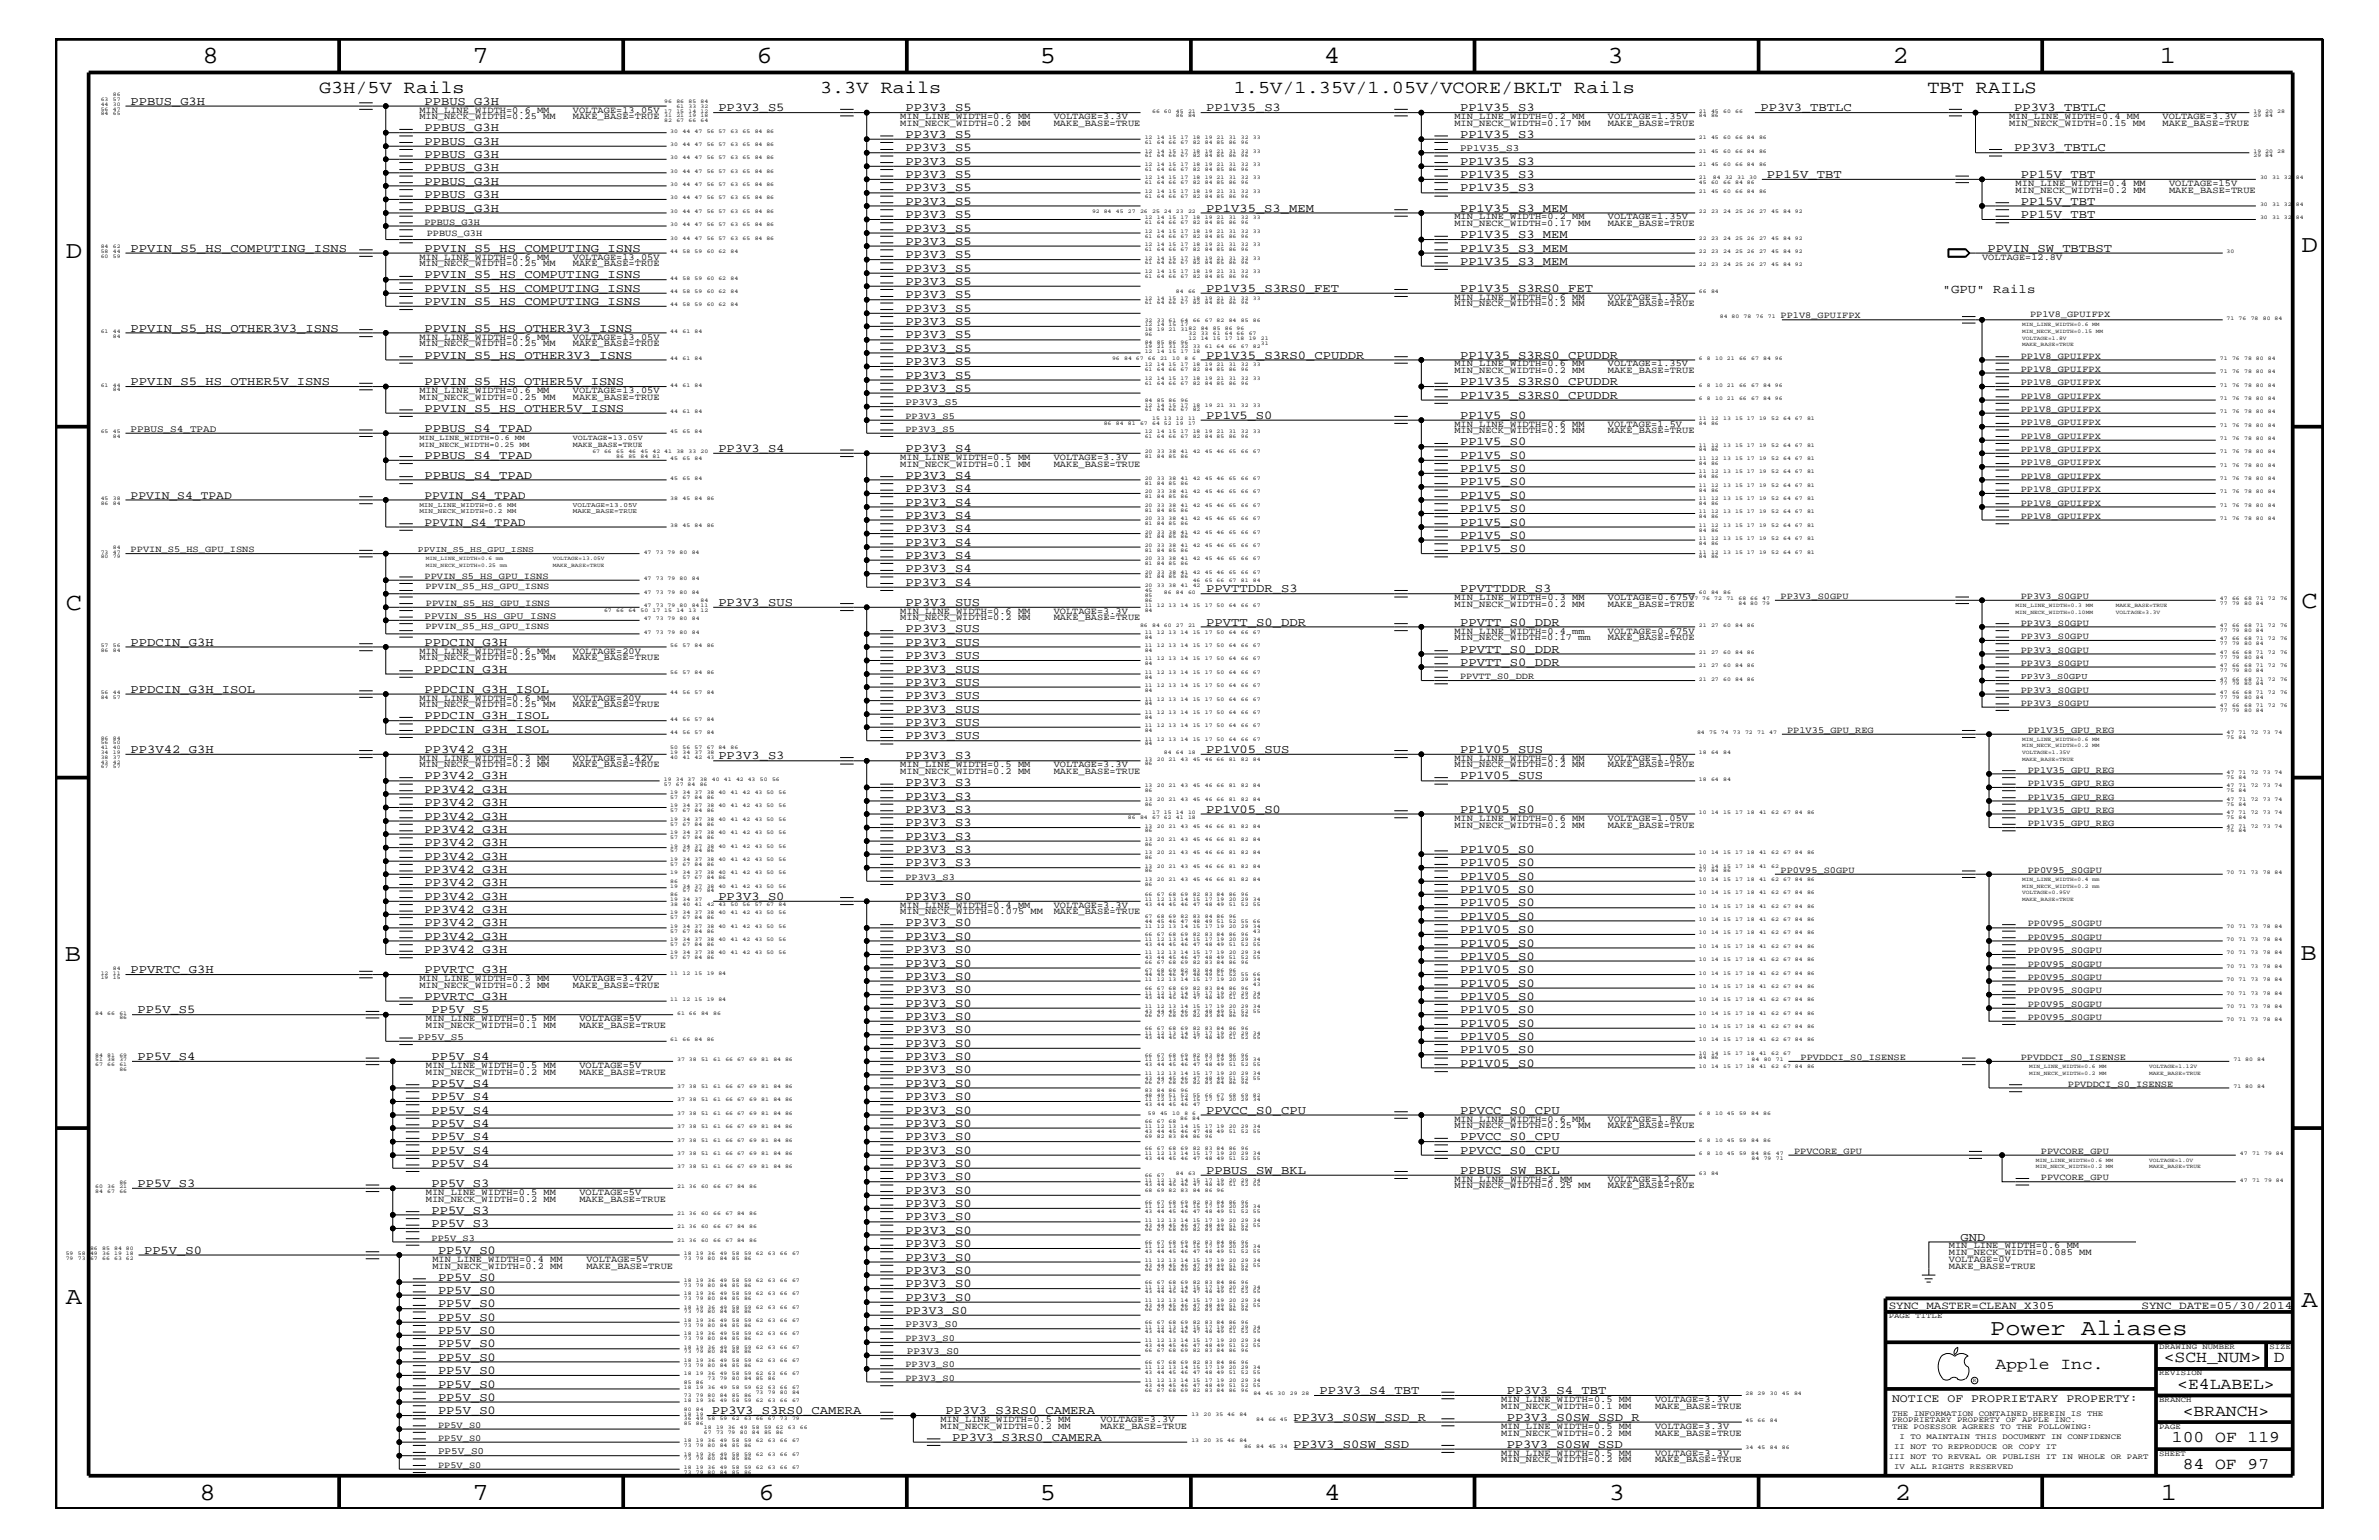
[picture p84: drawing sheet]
<svg xmlns="http://www.w3.org/2000/svg" width="432mm" height="279mm" viewBox="0 0 432 279" stroke-linecap="round" stroke-linejoin="round" font-family="sans-serif">
<defs><g id="words">
<g font-size="4.5">
<text x="36.7" y="11.5">8</text>
<text x="85.8" y="11.5">7</text>
<text x="137.3" y="11.5">6</text>
<text x="188.7" y="11.5">5</text>
<text x="240.3" y="11.5">4</text>
<text x="291.8" y="11.5">3</text>
<text x="343.5" y="11.5">2</text>
<text x="392" y="11.5">1</text>
<text x="11.9" y="46.8">D</text>
<text x="417.7" y="45.7">D</text>
<text x="11.9" y="110.6">C</text>
<text x="417.7" y="110.3">C</text>
<text x="11.8" y="174.3">B</text>
<text x="417.6" y="174.2">B</text>
<text x="11.9" y="236.7">A</text>
<text x="417.7" y="237.1">A</text>
<text x="36.2" y="272.1">8</text>
<text x="85.8" y="272.1">7</text>
<text x="137.7" y="272.1">6</text>
<text x="188.7" y="272.1">5</text>
<text x="240.4" y="272.1">4</text>
<text x="292" y="272.1">3</text>
<text x="343.9" y="272.1">2</text>
<text x="392.2" y="272.1">1</text>
</g>
<text font-size="4.1" x="361.2" y="242.3">Power Aliases</text>
<g font-size="3.3">
<text x="57.9" y="16.8">G3H/5V Rails</text>
<text x="148.8" y="16.8">3.3V Rails</text>
<text x="223.9" y="16.8">1.5V/1.35V/1.05V/VCORE/BKLT Rails</text>
<text x="349.8" y="16.8">TBT RAILS</text>
</g>
<g font-size="3">
<text x="362.2" y="248.4">Apple Inc.</text>
<text x="392.7" y="247.1">&lt;SCH_NUM&gt;</text>
<text x="395.2" y="252">&lt;E4LABEL&gt;</text>
<text x="412.7" y="247.1">D</text>
<text x="396.2" y="256.8">&lt;BRANCH&gt;</text>
<text x="394.2" y="261.6">100 OF 119</text>
<text x="396.2" y="266.6">84 OF 97</text>
</g>
<text font-size="2.3" x="352.6" y="53.2">&quot;GPU&quot; Rails</text>
<g font-size="2.2">
<text x="23.7" y="19">PPBUS_G3H</text>
<text x="77" y="23.8">PPBUS_G3H</text>
<text x="77" y="19">PPBUS_G3H</text>
<text x="130.4" y="20.2">PP3V3_S5</text>
<text x="164.3" y="20.2">PP3V3_S5</text>
<text x="218.9" y="20.2">PP1V35_S3</text>
<text x="265" y="20.2">PP1V35_S3</text>
<text x="319.5" y="20.2">PP3V3_TBTLC</text>
<text x="365.6" y="20.2">PP3V3_TBTLC</text>
<text x="77" y="26.3">PPBUS_G3H</text>
<text x="77" y="28.6">PPBUS_G3H</text>
<text x="164.3" y="27.5">PP3V3_S5</text>
<text x="164.3" y="25">PP3V3_S5</text>
<text x="164.3" y="29.9">PP3V3_S5</text>
<text x="265" y="29.9">PP1V35_S3</text>
<text x="265" y="25">PP1V35_S3</text>
<text x="365.6" y="27.5">PP3V3_TBTLC</text>
<text x="77" y="35.9">PPBUS_G3H</text>
<text x="77" y="31.1">PPBUS_G3H</text>
<text x="77" y="33.6">PPBUS_G3H</text>
<text x="164.3" y="34.7">PP3V3_S5</text>
<text x="164.3" y="32.3">PP3V3_S5</text>
<text x="265" y="34.7">PP1V35_S3</text>
<text x="265" y="32.3">PP1V35_S3</text>
<text x="320.7" y="32.3">PP15V_TBT</text>
<text x="366.8" y="32.3">PP15V_TBT</text>
<text x="77" y="38.4">PPBUS_G3H</text>
<text x="164.3" y="39.6">PP3V3_S5</text>
<text x="164.3" y="37.2">PP3V3_S5</text>
<text x="218.9" y="38.4">PP1V35_S3_MEM</text>
<text x="265" y="38.4">PP1V35_S3_MEM</text>
<text x="366.8" y="39.6">PP15V_TBT</text>
<text x="366.8" y="37.2">PP15V_TBT</text>
<text x="23.7" y="45.7">PPVIN_S5_HS_COMPUTING_ISNS</text>
<text x="77" y="45.7">PPVIN_S5_HS_COMPUTING_ISNS</text>
<text x="164.3" y="44.4">PP3V3_S5</text>
<text x="164.3" y="46.8">PP3V3_S5</text>
<text x="164.3" y="42">PP3V3_S5</text>
<text x="265" y="43.2">PP1V35_S3_MEM</text>
<text x="265" y="45.7">PP1V35_S3_MEM</text>
<text x="360.8" y="45.7">PPVIN_SW_TBTBST</text>
<text x="77" y="52.9">PPVIN_S5_HS_COMPUTING_ISNS</text>
<text x="77" y="50.5">PPVIN_S5_HS_COMPUTING_ISNS</text>
<text x="164.3" y="49.3">PP3V3_S5</text>
<text x="164.3" y="51.7">PP3V3_S5</text>
<text x="218.9" y="52.9">PP1V35_S3RS0_FET</text>
<text x="265" y="48">PP1V35_S3_MEM</text>
<text x="265" y="52.9">PP1V35_S3RS0_FET</text>
<text x="77" y="55.3">PPVIN_S5_HS_COMPUTING_ISNS</text>
<text x="164.3" y="54.1">PP3V3_S5</text>
<text x="164.3" y="59">PP3V3_S5</text>
<text x="164.3" y="56.6">PP3V3_S5</text>
<text x="23.7" y="60.2">PPVIN_S5_HS_OTHER3V3_ISNS</text>
<text x="77" y="60.2">PPVIN_S5_HS_OTHER3V3_ISNS</text>
<text x="77" y="65.1">PPVIN_S5_HS_OTHER3V3_ISNS</text>
<text x="164.3" y="63.9">PP3V3_S5</text>
<text x="164.3" y="61.4">PP3V3_S5</text>
<text x="218.9" y="65.1">PP1V35_S3RS0_CPUDDR</text>
<text x="265" y="65.1">PP1V35_S3RS0_CPUDDR</text>
<text x="23.7" y="69.9">PPVIN_S5_HS_OTHER5V_ISNS</text>
<text x="77" y="69.9">PPVIN_S5_HS_OTHER5V_ISNS</text>
<text x="164.3" y="68.7">PP3V3_S5</text>
<text x="164.3" y="66.2">PP3V3_S5</text>
<text x="164.3" y="71.1">PP3V3_S5</text>
<text x="265" y="69.9">PP1V35_S3RS0_CPUDDR</text>
<text x="77" y="74.7">PPVIN_S5_HS_OTHER5V_ISNS</text>
<text x="218.9" y="76">PP1V5_S0</text>
<text x="265" y="72.3">PP1V35_S3RS0_CPUDDR</text>
<text x="265" y="76">PP1V5_S0</text>
<text x="77" y="83.3">PPBUS_S4_TPAD</text>
<text x="77" y="78.3">PPBUS_S4_TPAD</text>
<text x="130.4" y="82">PP3V3_S4</text>
<text x="164.3" y="82">PP3V3_S4</text>
<text x="265" y="80.8">PP1V5_S0</text>
<text x="265" y="83.3">PP1V5_S0</text>
<text x="77" y="86.9">PPBUS_S4_TPAD</text>
<text x="164.3" y="86.9">PP3V3_S4</text>
<text x="164.3" y="89.3">PP3V3_S4</text>
<text x="265" y="88.1">PP1V5_S0</text>
<text x="265" y="85.6">PP1V5_S0</text>
<text x="164.3" y="91.7">PP3V3_S4</text>
<text x="164.3" y="94.2">PP3V3_S4</text>
<text x="265" y="95.4">PP1V5_S0</text>
<text x="265" y="92.9">PP1V5_S0</text>
<text x="265" y="90.5">PP1V5_S0</text>
<text x="164.3" y="96.5">PP3V3_S4</text>
<text x="164.3" y="99">PP3V3_S4</text>
<text x="164.3" y="101.4">PP3V3_S4</text>
<text x="265" y="97.7">PP1V5_S0</text>
<text x="265" y="100.2">PP1V5_S0</text>
<text x="164.3" y="103.8">PP3V3_S4</text>
<text x="164.3" y="106.3">PP3V3_S4</text>
<text x="218.9" y="107.5">PPVTTDDR_S3</text>
<text x="265" y="107.5">PPVTTDDR_S3</text>
<text x="130.4" y="109.9">PP3V3_SUS</text>
<text x="164.3" y="109.9">PP3V3_SUS</text>
<text x="218.9" y="113.6">PPVTT_S0_DDR</text>
<text x="265" y="113.6">PPVTT_S0_DDR</text>
<text x="23.7" y="117.2">PPDCIN_G3H</text>
<text x="77" y="117.2">PPDCIN_G3H</text>
<text x="164.3" y="114.8">PP3V3_SUS</text>
<text x="164.3" y="117.2">PP3V3_SUS</text>
<text x="164.3" y="119.6">PP3V3_SUS</text>
<text x="265" y="118.4">PPVTT_S0_DDR</text>
<text x="23.7" y="125.7">PPDCIN_G3H_ISOL</text>
<text x="77" y="122">PPDCIN_G3H</text>
<text x="77" y="125.7">PPDCIN_G3H_ISOL</text>
<text x="164.3" y="124.4">PP3V3_SUS</text>
<text x="164.3" y="122">PP3V3_SUS</text>
<text x="265" y="120.8">PPVTT_S0_DDR</text>
<text x="77" y="130.5">PPDCIN_G3H_ISOL</text>
<text x="164.3" y="126.9">PP3V3_SUS</text>
<text x="164.3" y="129.3">PP3V3_SUS</text>
<text x="164.3" y="131.7">PP3V3_SUS</text>
<text x="23.7" y="136.6">PP3V42_G3H</text>
<text x="77" y="133">PPDCIN_G3H_ISOL</text>
<text x="77" y="136.6">PP3V42_G3H</text>
<text x="130.4" y="137.8">PP3V3_S3</text>
<text x="164.3" y="137.8">PP3V3_S3</text>
<text x="164.3" y="134.1">PP3V3_SUS</text>
<text x="218.9" y="136.6">PP1V05_SUS</text>
<text x="265" y="136.6">PP1V05_SUS</text>
<text x="77" y="143.9">PP3V42_G3H</text>
<text x="77" y="141.4">PP3V42_G3H</text>
<text x="164.3" y="142.6">PP3V3_S3</text>
<text x="265" y="141.4">PP1V05_SUS</text>
<text x="77" y="148.7">PP3V42_G3H</text>
<text x="77" y="146.2">PP3V42_G3H</text>
<text x="164.3" y="145.1">PP3V3_S3</text>
<text x="164.3" y="147.5">PP3V3_S3</text>
<text x="164.3" y="149.9">PP3V3_S3</text>
<text x="218.9" y="147.5">PP1V05_S0</text>
<text x="265" y="147.5">PP1V05_S0</text>
<text x="77" y="156">PP3V42_G3H</text>
<text x="77" y="153.5">PP3V42_G3H</text>
<text x="77" y="151.1">PP3V42_G3H</text>
<text x="164.3" y="152.3">PP3V3_S3</text>
<text x="164.3" y="154.7">PP3V3_S3</text>
<text x="265" y="154.7">PP1V05_S0</text>
<text x="77" y="160.8">PP3V42_G3H</text>
<text x="77" y="158.4">PP3V42_G3H</text>
<text x="164.3" y="157.2">PP3V3_S3</text>
<text x="265" y="159.6">PP1V05_S0</text>
<text x="265" y="157.2">PP1V05_S0</text>
<text x="265" y="162">PP1V05_S0</text>
<text x="77" y="165.6">PP3V42_G3H</text>
<text x="77" y="163.3">PP3V42_G3H</text>
<text x="130.4" y="163.3">PP3V3_S0</text>
<text x="164.3" y="163.3">PP3V3_S0</text>
<text x="265" y="166.9">PP1V05_S0</text>
<text x="265" y="164.5">PP1V05_S0</text>
<text x="77" y="172.9">PP3V42_G3H</text>
<text x="77" y="170.5">PP3V42_G3H</text>
<text x="77" y="168.1">PP3V42_G3H</text>
<text x="164.3" y="170.5">PP3V3_S0</text>
<text x="164.3" y="168.1">PP3V3_S0</text>
<text x="164.3" y="172.9">PP3V3_S0</text>
<text x="265" y="169.3">PP1V05_S0</text>
<text x="265" y="171.7">PP1V05_S0</text>
<text x="23.7" y="176.6">PPVRTC_G3H</text>
<text x="77" y="176.6">PPVRTC_G3H</text>
<text x="164.3" y="175.4">PP3V3_S0</text>
<text x="164.3" y="177.7">PP3V3_S0</text>
<text x="265" y="176.6">PP1V05_S0</text>
<text x="265" y="174.2">PP1V05_S0</text>
<text x="265" y="179">PP1V05_S0</text>
<text x="25" y="183.8">PP5V_S5</text>
<text x="77" y="181.4">PPVRTC_G3H</text>
<text x="78.3" y="183.8">PP5V_S5</text>
<text x="164.3" y="180.2">PP3V3_S0</text>
<text x="164.3" y="182.7">PP3V3_S0</text>
<text x="164.3" y="185">PP3V3_S0</text>
<text x="265" y="183.8">PP1V05_S0</text>
<text x="265" y="181.4">PP1V05_S0</text>
<text x="164.3" y="187.5">PP3V3_S0</text>
<text x="164.3" y="189.9">PP3V3_S0</text>
<text x="265" y="191.1">PP1V05_S0</text>
<text x="265" y="186.3">PP1V05_S0</text>
<text x="265" y="188.7">PP1V05_S0</text>
<text x="25" y="192.3">PP5V_S4</text>
<text x="78.3" y="197.2">PP5V_S4</text>
<text x="78.3" y="192.3">PP5V_S4</text>
<text x="164.3" y="192.3">PP3V3_S0</text>
<text x="164.3" y="194.8">PP3V3_S0</text>
<text x="164.3" y="197.2">PP3V3_S0</text>
<text x="265" y="193.6">PP1V05_S0</text>
<text x="78.3" y="199.6">PP5V_S4</text>
<text x="78.3" y="202">PP5V_S4</text>
<text x="164.3" y="202">PP3V3_S0</text>
<text x="164.3" y="199.6">PP3V3_S0</text>
<text x="218.9" y="202">PPVCC_S0_CPU</text>
<text x="265" y="202">PPVCC_S0_CPU</text>
<text x="78.3" y="209.3">PP5V_S4</text>
<text x="78.3" y="206.9">PP5V_S4</text>
<text x="78.3" y="204.4">PP5V_S4</text>
<text x="164.3" y="204.4">PP3V3_S0</text>
<text x="164.3" y="206.9">PP3V3_S0</text>
<text x="164.3" y="209.3">PP3V3_S0</text>
<text x="265" y="206.9">PPVCC_S0_CPU</text>
<text x="265" y="209.3">PPVCC_S0_CPU</text>
<text x="25" y="215.3">PP5V_S3</text>
<text x="78.3" y="211.7">PP5V_S4</text>
<text x="78.3" y="215.3">PP5V_S3</text>
<text x="164.3" y="214.2">PP3V3_S0</text>
<text x="164.3" y="211.7">PP3V3_S0</text>
<text x="218.9" y="213">PPBUS_SW_BKL</text>
<text x="265" y="213">PPBUS_SW_BKL</text>
<text x="78.3" y="220.2">PP5V_S3</text>
<text x="164.3" y="216.6">PP3V3_S0</text>
<text x="164.3" y="219">PP3V3_S0</text>
<text x="164.3" y="221.4">PP3V3_S0</text>
<text x="26.2" y="227.5">PP5V_S0</text>
<text x="78.3" y="222.6">PP5V_S3</text>
<text x="79.5" y="227.5">PP5V_S0</text>
<text x="164.3" y="223.9">PP3V3_S0</text>
<text x="164.3" y="226.3">PP3V3_S0</text>
<text x="355.9" y="225.1">GND</text>
<text x="79.5" y="232.4">PP5V_S0</text>
<text x="164.3" y="228.7">PP3V3_S0</text>
<text x="164.3" y="231.1">PP3V3_S0</text>
<text x="164.3" y="233.5">PP3V3_S0</text>
<text x="79.5" y="234.7">PP5V_S0</text>
<text x="79.5" y="237.2">PP5V_S0</text>
<text x="79.5" y="239.6">PP5V_S0</text>
<text x="164.3" y="236">PP3V3_S0</text>
<text x="79.5" y="242">PP5V_S0</text>
<text x="79.5" y="244.5">PP5V_S0</text>
<text x="79.5" y="251.7">PP5V_S0</text>
<text x="79.5" y="249.3">PP5V_S0</text>
<text x="79.5" y="246.9">PP5V_S0</text>
<text x="79.5" y="256.6">PP5V_S0</text>
<text x="79.5" y="254.2">PP5V_S0</text>
<text x="129.2" y="256.6">PP3V3_S3RS0_CAMERA</text>
<text x="171.6" y="256.6">PP3V3_S3RS0_CAMERA</text>
<text x="234.7" y="257.8">PP3V3_S0SW_SSD_R</text>
<text x="239.5" y="252.9">PP3V3_S4_TBT</text>
<text x="273.5" y="252.9">PP3V3_S4_TBT</text>
<text x="273.5" y="257.8">PP3V3_S0SW_SSD_R</text>
<text x="172.8" y="261.4">PP3V3_S3RS0_CAMERA</text>
<text x="234.7" y="262.7">PP3V3_S0SW_SSD</text>
<text x="273.5" y="262.7">PP3V3_S0SW_SSD</text>
</g>
<g font-size="2.1">
<text x="23.7" y="90.5">PPVIN_S4_TPAD</text>
<text x="77" y="90.5">PPVIN_S4_TPAD</text>
<text x="77" y="95.4">PPVIN_S4_TPAD</text>
<text x="164.3" y="238.4">PP3V3_S0</text>
<text x="343.4" y="254.4">NOTICE OF PROPRIETARY PROPERTY:</text>
</g>
<g font-size="2">
<text x="342.8" y="237.4">SYNC_MASTER=CLEAN_X305</text>
<text x="388.7" y="237.4">SYNC_DATE=05/30/2014</text>
</g>
<g font-size="1.8">
<text x="265" y="27.5">PP1V35_S3</text>
<text x="164.3" y="73.5">PP3V3_S5</text>
<text x="23.7" y="78.3">PPBUS_S4_TPAD</text>
<text x="77" y="112.3">PPVIN_S5_HS_GPU_ISNS</text>
<text x="75.9" y="188.7">PP5V_S5</text>
<text x="164.3" y="240.8">PP3V3_S0</text>
<text x="164.6" y="245.6">PP3V3_S0</text>
<text x="79.5" y="263.8">PP5V_S0</text>
</g>
<g font-size="1.7">
<text x="76.1" y="20.4">MIN_LINE_WIDTH=0.6 MM</text>
<text x="76.1" y="21.6">MIN_NECK_WIDTH=0.25 MM</text>
<text x="104" y="21.6">MAKE_BASE=TRUE</text>
<text x="104" y="20.4">VOLTAGE=13.05V</text>
<text x="163.4" y="21.6">MIN_LINE_WIDTH=0.6 MM</text>
<text x="163.4" y="22.9">MIN_NECK_WIDTH=0.2 MM</text>
<text x="191.3" y="22.9">MAKE_BASE=TRUE</text>
<text x="191.3" y="21.6">VOLTAGE=3.3V</text>
<text x="264" y="22.9">MIN_NECK_WIDTH=0.17 MM</text>
<text x="264" y="21.6">MIN_LINE_WIDTH=0.2 MM</text>
<text x="291.8" y="22.9">MAKE_BASE=TRUE</text>
<text x="291.8" y="21.6">VOLTAGE=1.35V</text>
<text x="364.7" y="22.9">MIN_NECK_WIDTH=0.15 MM</text>
<text x="364.7" y="21.6">MIN_LINE_WIDTH=0.4 MM</text>
<text x="392.5" y="21.6">VOLTAGE=3.3V</text>
<text x="392.5" y="22.9">MAKE_BASE=TRUE</text>
<text x="365.8" y="35">MIN_NECK_WIDTH=0.2 MM</text>
<text x="365.8" y="33.7">MIN_LINE_WIDTH=0.4 MM</text>
<text x="393.7" y="35">MAKE_BASE=TRUE</text>
<text x="393.7" y="33.7">VOLTAGE=15V</text>
<text x="77" y="40.8">PPBUS_G3H</text>
<text x="264" y="41">MIN_NECK_WIDTH=0.17 MM</text>
<text x="264" y="39.8">MIN_LINE_WIDTH=0.2 MM</text>
<text x="291.8" y="39.8">VOLTAGE=1.35V</text>
<text x="291.8" y="41">MAKE_BASE=TRUE</text>
<text x="76.1" y="47.1">MIN_LINE_WIDTH=0.6 MM</text>
<text x="77.5" y="42.9">PPBUS_G3H</text>
<text x="104" y="47.1">VOLTAGE=13.05V</text>
<text x="359.7" y="47.1">VOLTAGE=12.8V</text>
<text x="76.1" y="48.3">MIN_NECK_WIDTH=0.25 MM</text>
<text x="104" y="48.3">MAKE_BASE=TRUE</text>
<text x="264" y="55.6">MIN_NECK_WIDTH=0.2 MM</text>
<text x="264" y="54.4">MIN_LINE_WIDTH=0.6 MM</text>
<text x="291.8" y="55.6">MAKE_BASE=TRUE</text>
<text x="291.8" y="54.4">VOLTAGE=1.35V</text>
<text x="323.2" y="57.8">PP1V8_GPUIFPX</text>
<text x="368.5" y="57.5">PP1V8_GPUIFPX</text>
<text x="76.1" y="61.7">MIN_LINE_WIDTH=0.6 MM</text>
<text x="76.1" y="62.9">MIN_NECK_WIDTH=0.25 MM</text>
<text x="104" y="61.7">VOLTAGE=13.05V</text>
<text x="104" y="62.9">MAKE_BASE=TRUE</text>
<text x="366.8" y="65.1">PP1V8_GPUIFPX</text>
<text x="76.1" y="71.3">MIN_LINE_WIDTH=0.6 MM</text>
<text x="104" y="71.3">VOLTAGE=13.05V</text>
<text x="264" y="66.5">MIN_LINE_WIDTH=0.6 MM</text>
<text x="264" y="67.7">MIN_NECK_WIDTH=0.2 MM</text>
<text x="291.8" y="67.7">MAKE_BASE=TRUE</text>
<text x="291.8" y="66.5">VOLTAGE=1.35V</text>
<text x="366.8" y="69.9">PP1V8_GPUIFPX</text>
<text x="366.8" y="67.5">PP1V8_GPUIFPX</text>
<text x="76.1" y="72.6">MIN_NECK_WIDTH=0.25 MM</text>
<text x="104" y="72.6">MAKE_BASE=TRUE</text>
<text x="164.3" y="76">PP3V3_S5</text>
<text x="264" y="77.4">MIN_LINE_WIDTH=0.6 MM</text>
<text x="291.8" y="77.4">VOLTAGE=1.5V</text>
<text x="366.8" y="74.7">PP1V8_GPUIFPX</text>
<text x="366.8" y="77.2">PP1V8_GPUIFPX</text>
<text x="366.8" y="72.3">PP1V8_GPUIFPX</text>
<text x="163.4" y="83.5">MIN_LINE_WIDTH=0.5 MM</text>
<text x="164.3" y="78.3">PP3V3_S5</text>
<text x="191.3" y="83.5">VOLTAGE=3.3V</text>
<text x="264" y="78.6">MIN_NECK_WIDTH=0.2 MM</text>
<text x="291.8" y="78.6">MAKE_BASE=TRUE</text>
<text x="366.8" y="82">PP1V8_GPUIFPX</text>
<text x="366.8" y="79.6">PP1V8_GPUIFPX</text>
<text x="163.4" y="84.7">MIN_NECK_WIDTH=0.1 MM</text>
<text x="191.3" y="84.7">MAKE_BASE=TRUE</text>
<text x="366.8" y="84.4">PP1V8_GPUIFPX</text>
<text x="366.8" y="86.9">PP1V8_GPUIFPX</text>
<text x="366.8" y="89.3">PP1V8_GPUIFPX</text>
<text x="366.8" y="94.2">PP1V8_GPUIFPX</text>
<text x="366.8" y="91.7">PP1V8_GPUIFPX</text>
<text x="23.7" y="100.2">PPVIN_S5_HS_GPU_ISNS</text>
<text x="77" y="105">PPVIN_S5_HS_GPU_ISNS</text>
<text x="77.2" y="106.9">PPVIN_S5_HS_GPU_ISNS</text>
<text x="77.3" y="109.9">PPVIN_S5_HS_GPU_ISNS</text>
<text x="163.4" y="112.6">MIN_NECK_WIDTH=0.2 MM</text>
<text x="163.4" y="111.4">MIN_LINE_WIDTH=0.6 MM</text>
<text x="191.3" y="111.4">VOLTAGE=3.3V</text>
<text x="191.3" y="112.6">MAKE_BASE=TRUE</text>
<text x="264" y="108.9">MIN_LINE_WIDTH=0.3 MM</text>
<text x="264" y="110.2">MIN_NECK_WIDTH=0.2 MM</text>
<text x="291.8" y="110.2">MAKE_BASE=TRUE</text>
<text x="291.8" y="108.9">VOLTAGE=0.675V</text>
<text x="323.2" y="108.7">PP3V3_S0GPU</text>
<text x="366.8" y="113.6">PP3V3_S0GPU</text>
<text x="366.8" y="108.7">PP3V3_S0GPU</text>
<text x="76.1" y="119.8">MIN_NECK_WIDTH=0.25 MM</text>
<text x="76.1" y="118.6">MIN_LINE_WIDTH=0.6 MM</text>
<text x="77.2" y="114.2">PPVIN_S5_HS_GPU_ISNS</text>
<text x="104" y="118.6">VOLTAGE=20V</text>
<text x="104" y="119.8">MAKE_BASE=TRUE</text>
<text x="264" y="116.2">MIN_NECK_WIDTH=0.17 mm</text>
<text x="264" y="115">MIN_LINE_WIDTH=0.4 mm</text>
<text x="291.8" y="116.2">MAKE_BASE=TRUE</text>
<text x="291.8" y="115">VOLTAGE=0.675V</text>
<text x="366.8" y="118.4">PP3V3_S0GPU</text>
<text x="366.8" y="115.9">PP3V3_S0GPU</text>
<text x="265" y="123.2">PPVTT_S0_DDR</text>
<text x="366.8" y="125.7">PP3V3_S0GPU</text>
<text x="366.8" y="120.8">PP3V3_S0GPU</text>
<text x="76.1" y="128.3">MIN_NECK_WIDTH=0.25 MM</text>
<text x="76.1" y="127.1">MIN_LINE_WIDTH=0.6 MM</text>
<text x="104" y="127.1">VOLTAGE=20V</text>
<text x="104" y="128.3">MAKE_BASE=TRUE</text>
<text x="366.8" y="128">PP3V3_S0GPU</text>
<text x="324.4" y="133">PP1V35_GPU_REG</text>
<text x="368" y="133">PP1V35_GPU_REG</text>
<text x="76.1" y="138">MIN_LINE_WIDTH=0.3 MM</text>
<text x="76.1" y="139.2">MIN_NECK_WIDTH=0.2 MM</text>
<text x="104" y="139.2">MAKE_BASE=TRUE</text>
<text x="104" y="138">VOLTAGE=3.42V</text>
<text x="163.4" y="140.4">MIN_NECK_WIDTH=0.2 MM</text>
<text x="163.4" y="139.2">MIN_LINE_WIDTH=0.5 MM</text>
<text x="191.3" y="139.2">VOLTAGE=3.3V</text>
<text x="191.3" y="140.4">MAKE_BASE=TRUE</text>
<text x="264" y="139.2">MIN_NECK_WIDTH=0.2 MM</text>
<text x="264" y="138">MIN_LINE_WIDTH=0.4 MM</text>
<text x="291.8" y="138">VOLTAGE=1.05V</text>
<text x="291.8" y="139.2">MAKE_BASE=TRUE</text>
<text x="368" y="142.6">PP1V35_GPU_REG</text>
<text x="368" y="140.2">PP1V35_GPU_REG</text>
<text x="264" y="149">MIN_LINE_WIDTH=0.6 MM</text>
<text x="291.8" y="149">VOLTAGE=1.05V</text>
<text x="368" y="145.1">PP1V35_GPU_REG</text>
<text x="368" y="149.9">PP1V35_GPU_REG</text>
<text x="368" y="147.5">PP1V35_GPU_REG</text>
<text x="264" y="150.1">MIN_NECK_WIDTH=0.2 MM</text>
<text x="291.8" y="150.1">MAKE_BASE=TRUE</text>
<text x="164.3" y="159.6">PP3V3_S3</text>
<text x="323.2" y="158.4">PP0V95_S0GPU</text>
<text x="368" y="158.4">PP0V95_S0GPU</text>
<text x="163.4" y="164.7">MIN_LINE_WIDTH=0.4 MM</text>
<text x="163.4" y="165.9">MIN_NECK_WIDTH=0.075 MM</text>
<text x="191.3" y="164.7">VOLTAGE=3.3V</text>
<text x="191.3" y="165.9">MAKE_BASE=TRUE</text>
<text x="368" y="168.1">PP0V95_S0GPU</text>
<text x="368" y="172.9">PP0V95_S0GPU</text>
<text x="368" y="170.5">PP0V95_S0GPU</text>
<text x="76.1" y="178">MIN_LINE_WIDTH=0.3 MM</text>
<text x="76.1" y="179.3">MIN_NECK_WIDTH=0.2 MM</text>
<text x="104" y="179.3">MAKE_BASE=TRUE</text>
<text x="104" y="178">VOLTAGE=3.42V</text>
<text x="368" y="177.7">PP0V95_S0GPU</text>
<text x="368" y="175.4">PP0V95_S0GPU</text>
<text x="77.3" y="185.3">MIN_LINE_WIDTH=0.5 MM</text>
<text x="105.2" y="185.3">VOLTAGE=5V</text>
<text x="368" y="185">PP0V95_S0GPU</text>
<text x="368" y="182.7">PP0V95_S0GPU</text>
<text x="368" y="180.2">PP0V95_S0GPU</text>
<text x="77.3" y="186.5">MIN_NECK_WIDTH=0.1 MM</text>
<text x="105.2" y="186.5">MAKE_BASE=TRUE</text>
<text x="77.3" y="193.7">MIN_LINE_WIDTH=0.5 MM</text>
<text x="77.3" y="195">MIN_NECK_WIDTH=0.2 MM</text>
<text x="105.2" y="193.7">VOLTAGE=5V</text>
<text x="105.2" y="195">MAKE_BASE=TRUE</text>
<text x="326.8" y="192.3">PPVDDCI_S0_ISENSE</text>
<text x="366.8" y="192.3">PPVDDCI_S0_ISENSE</text>
<text x="375.3" y="197.2">PPVDDCI_S0_ISENSE</text>
<text x="264" y="203.5">MIN_LINE_WIDTH=0.6 MM</text>
<text x="291.8" y="203.5">VOLTAGE=1.8V</text>
<text x="264" y="204.7">MIN_NECK_WIDTH=0.25 MM</text>
<text x="291.8" y="204.7">MAKE_BASE=TRUE</text>
<text x="325.6" y="209.3">PPVCORE_GPU</text>
<text x="370.4" y="209.3">PPVCORE_GPU</text>
<text x="264" y="214.4">MIN_LINE_WIDTH=2 MM</text>
<text x="264" y="215.6">MIN_NECK_WIDTH=0.25 MM</text>
<text x="291.8" y="215.6">MAKE_BASE=TRUE</text>
<text x="291.8" y="214.4">VOLTAGE=12.6V</text>
<text x="370.4" y="214.2">PPVCORE_GPU</text>
<text x="77.3" y="218">MIN_NECK_WIDTH=0.2 MM</text>
<text x="77.3" y="216.9">MIN_LINE_WIDTH=0.5 MM</text>
<text x="105.2" y="216.9">VOLTAGE=5V</text>
<text x="105.2" y="218">MAKE_BASE=TRUE</text>
<text x="78.3" y="225.1">PP5V_S3</text>
<text x="353.7" y="226.5">MIN_LINE_WIDTH=0.6 MM</text>
<text x="353.7" y="227.7">MIN_NECK_WIDTH=0.085 MM</text>
<text x="78.5" y="230.2">MIN_NECK_WIDTH=0.2 MM</text>
<text x="78.5" y="229">MIN_LINE_WIDTH=0.4 MM</text>
<text x="106.4" y="230.2">MAKE_BASE=TRUE</text>
<text x="106.4" y="229">VOLTAGE=5V</text>
<text x="353.7" y="229">VOLTAGE=0V</text>
<text x="353.7" y="230.2">MAKE_BASE=TRUE</text>
<text x="164.3" y="243.3">PP3V3_S0</text>
<text x="164.3" y="248.1">PP3V3_S0</text>
<text x="164.3" y="250.6">PP3V3_S0</text>
<text x="272.5" y="255.6">MIN_NECK_WIDTH=0.1 MM</text>
<text x="272.5" y="254.4">MIN_LINE_WIDTH=0.5 MM</text>
<text x="300.4" y="254.4">VOLTAGE=3.3V</text>
<text x="300.4" y="255.6">MAKE_BASE=TRUE</text>
<text x="79.5" y="261.4">PP5V_S0</text>
<text x="79.5" y="259">PP5V_S0</text>
<text x="170.7" y="258">MIN_LINE_WIDTH=0.5 MM</text>
<text x="170.7" y="259.3">MIN_NECK_WIDTH=0.2 MM</text>
<text x="199.7" y="259.3">MAKE_BASE=TRUE</text>
<text x="199.7" y="258">VOLTAGE=3.3V</text>
<text x="272.5" y="259.3">MIN_LINE_WIDTH=0.5 MM</text>
<text x="272.5" y="260.5">MIN_NECK_WIDTH=0.2 MM</text>
<text x="300.4" y="260.5">MAKE_BASE=TRUE</text>
<text x="300.4" y="259.3">VOLTAGE=3.3V</text>
<text x="79.5" y="266.3">PP5V_S0</text>
<text x="272.5" y="264.1">MIN_LINE_WIDTH=0.5 MM</text>
<text x="272.5" y="265.3">MIN_NECK_WIDTH=0.2 MM</text>
<text x="300.4" y="264.1">VOLTAGE=3.3V</text>
<text x="300.4" y="265.3">MAKE_BASE=TRUE</text>
</g>
<text font-size="1.6" x="366.8" y="123.2">PP3V3_S0GPU</text>
<text font-size="1.5" x="75.9" y="100.2">PPVIN_S5_HS_GPU_ISNS</text>
<g font-size="1.4">
<text x="76.1" y="79.9">MIN_LINE_WIDTH=0.6 MM</text>
<text x="76.1" y="81.1">MIN_NECK_WIDTH=0.25 MM</text>
<text x="104" y="79.9">VOLTAGE=13.05V</text>
<text x="104" y="81.1">MAKE_BASE=TRUE</text>
<text x="342.8" y="239.2">PAGE TITLE</text>
<text x="391.9" y="244.7">DRAWING NUMBER</text>
<text x="411.9" y="244.7">SIZE</text>
<text x="391.9" y="249.5">REVISION</text>
<text x="343.4" y="256.8">THE INFORMATION CONTAINED HEREIN IS THE</text>
<text x="391.9" y="254.4">BRANCH</text>
<text x="343.4" y="258">PROPRIETARY PROPERTY OF APPLE INC.</text>
<text x="343.4" y="259.3">THE POSESSOR AGREES TO THE FOLLOWING:</text>
<text x="343.8" y="262.9">II NOT TO REPRODUCE OR COPY IT</text>
<text x="344.8" y="261.1">I TO MAINTAIN THIS DOCUMENT IN CONFIDENCE</text>
<text x="391.9" y="259.3">PAGE</text>
<text x="342.8" y="264.7">III NOT TO REVEAL OR PUBLISH IT IN WHOLE OR PART</text>
<text x="343.8" y="266.6">IV ALL RIGHTS RESERVED</text>
<text x="391.9" y="264.1">SHEET</text>
</g>
<g font-size="1.2">
<text x="76.1" y="93.2">MIN_NECK_WIDTH=0.2</text>
<text x="76.1" y="92">MIN_LINE_WIDTH=0.6</text>
<text x="92" y="93.2">MM</text>
<text x="92" y="92">MM</text>
<text x="104" y="93.2">MAKE_BASE=TRUE</text>
<text x="104" y="92">VOLTAGE=13.05V</text>
</g>
<g font-size="1">
<text x="20.5" y="17.5">86</text>
<text x="18.3" y="19.2">44</text>
<text x="18.3" y="20.1">56</text>
<text x="18.3" y="18.3">63</text>
<text x="18.3" y="20.9">84</text>
<text x="20.5" y="19.2">30</text>
<text x="20.5" y="20.1">47</text>
<text x="20.5" y="18.3">57</text>
<text x="20.5" y="20.9">65</text>
<text x="120.6" y="22.2">82</text>
<text x="120.6" y="18.7">96</text>
<text x="120.6" y="20.4">17</text>
<text x="120.6" y="21.3">31</text>
<text x="122.8" y="18.7">86</text>
<text x="122.8" y="22.2">67</text>
<text x="122.8" y="21.3">21</text>
<text x="122.8" y="19.6">61</text>
<text x="122.8" y="20.4">15</text>
<text x="125" y="22.2">66</text>
<text x="125" y="18.7">85</text>
<text x="125" y="21.3">19</text>
<text x="125" y="19.6">33</text>
<text x="125" y="20.4">14</text>
<text x="127.2" y="18.7">84</text>
<text x="127.2" y="22.2">64</text>
<text x="127.2" y="21.3">18</text>
<text x="127.2" y="19.6">32</text>
<text x="127.2" y="20.4">12</text>
<text x="209.1" y="20.4">66 60</text>
<text x="213.4" y="20.4">45</text>
<text x="213.4" y="21.3">86</text>
<text x="215.6" y="20.4">21</text>
<text x="215.6" y="21.3">84</text>
<text x="308.4" y="20.4">21</text>
<text x="308.4" y="21.3">84</text>
<text x="310.6" y="20.4">45</text>
<text x="310.6" y="21.3">86</text>
<text x="312.8" y="20.4">60</text>
<text x="315" y="20.4">66</text>
<text x="409" y="20.4">19 20</text>
<text x="409" y="21.3">29 84</text>
<text x="413.3" y="20.4">28</text>
<text x="121.7" y="24.1">30</text>
<text x="121.7" y="26.5">30</text>
<text x="121.7" y="28.9">30</text>
<text x="123.9" y="24.1">44</text>
<text x="123.9" y="26.5">44</text>
<text x="123.9" y="28.9">44</text>
<text x="126.1" y="24.1">47</text>
<text x="126.1" y="26.5">47</text>
<text x="126.1" y="28.9">47</text>
<text x="128.3" y="24.1">56 57</text>
<text x="128.3" y="26.5">56 57</text>
<text x="128.3" y="28.9">56 57</text>
<text x="132.6" y="24.1">63</text>
<text x="132.6" y="26.5">63</text>
<text x="132.6" y="28.9">63</text>
<text x="134.8" y="24.1">65</text>
<text x="134.8" y="26.5">65</text>
<text x="134.8" y="28.9">65</text>
<text x="137" y="24.1">84 86</text>
<text x="137" y="26.5">84 86</text>
<text x="137" y="28.9">84 86</text>
<text x="207.8" y="25.3">12</text>
<text x="207.8" y="26.2">61</text>
<text x="207.8" y="27.7">12</text>
<text x="207.8" y="28.6">61</text>
<text x="210" y="25.3">14 15</text>
<text x="210" y="26.2">64 66</text>
<text x="210" y="27.7">14 15</text>
<text x="210" y="28.6">64 66</text>
<text x="214.3" y="25.3">17</text>
<text x="214.3" y="26.2">67</text>
<text x="214.3" y="27.7">17</text>
<text x="214.3" y="28.6">67</text>
<text x="216.5" y="25.3">18</text>
<text x="216.5" y="26.2">82</text>
<text x="216.5" y="27.7">18</text>
<text x="216.5" y="28.6">82</text>
<text x="218.7" y="25.3">19 21</text>
<text x="218.7" y="26.2">84 85</text>
<text x="218.7" y="27.7">19 21</text>
<text x="218.7" y="28.6">84 85</text>
<text x="223" y="25.3">31</text>
<text x="223" y="26.2">86</text>
<text x="223" y="27.7">31</text>
<text x="223" y="28.6">86</text>
<text x="225.2" y="25.3">32</text>
<text x="225.2" y="26.2">96</text>
<text x="225.2" y="27.7">32</text>
<text x="225.2" y="28.6">96</text>
<text x="227.4" y="25.3">33</text>
<text x="227.4" y="27.7">33</text>
<text x="308.4" y="27.7">21</text>
<text x="308.4" y="25.3">21</text>
<text x="310.6" y="27.7">45</text>
<text x="310.6" y="25.3">45</text>
<text x="312.8" y="27.7">60</text>
<text x="312.8" y="25.3">60</text>
<text x="315" y="27.7">66 84</text>
<text x="315" y="25.3">66 84</text>
<text x="319.3" y="27.7">86</text>
<text x="319.3" y="25.3">86</text>
<text x="409" y="27.7">19 20</text>
<text x="409" y="28.6">29 84</text>
<text x="413.3" y="27.7">28</text>
<text x="121.7" y="31.4">30</text>
<text x="121.7" y="33.7">30</text>
<text x="123.9" y="31.4">44</text>
<text x="123.9" y="33.7">44</text>
<text x="126.1" y="31.4">47</text>
<text x="126.1" y="33.7">47</text>
<text x="128.3" y="31.4">56 57</text>
<text x="128.3" y="33.7">56 57</text>
<text x="132.6" y="31.4">63</text>
<text x="132.6" y="33.7">63</text>
<text x="134.8" y="31.4">65</text>
<text x="134.8" y="33.7">65</text>
<text x="137" y="31.4">84 86</text>
<text x="137" y="33.7">84 86</text>
<text x="207.8" y="32.5">12</text>
<text x="207.8" y="33.4">61</text>
<text x="207.8" y="30.2">12</text>
<text x="207.8" y="31">61</text>
<text x="207.8" y="35">12</text>
<text x="207.8" y="35.8">61</text>
<text x="210" y="32.5">14 15</text>
<text x="210" y="33.4">64 66</text>
<text x="210" y="30.2">14 15</text>
<text x="210" y="31">64 66</text>
<text x="210" y="35">14 15</text>
<text x="210" y="35.8">64 66</text>
<text x="214.3" y="32.5">17</text>
<text x="214.3" y="33.4">67</text>
<text x="214.3" y="30.2">17</text>
<text x="214.3" y="31">67</text>
<text x="214.3" y="35">17</text>
<text x="214.3" y="35.8">67</text>
<text x="216.5" y="32.5">18</text>
<text x="216.5" y="33.4">82</text>
<text x="216.5" y="30.2">18</text>
<text x="216.5" y="31">82</text>
<text x="216.5" y="35">18</text>
<text x="216.5" y="35.8">82</text>
<text x="218.7" y="32.5">19 21</text>
<text x="218.7" y="33.4">84 85</text>
<text x="218.7" y="30.2">19 21</text>
<text x="218.7" y="31">84 85</text>
<text x="218.7" y="35">19 21</text>
<text x="218.7" y="35.8">84 85</text>
<text x="223" y="32.5">31</text>
<text x="223" y="33.4">86</text>
<text x="223" y="30.2">31</text>
<text x="223" y="31">86</text>
<text x="223" y="35">31</text>
<text x="223" y="35.8">86</text>
<text x="225.2" y="32.5">32</text>
<text x="225.2" y="33.4">96</text>
<text x="225.2" y="30.2">32</text>
<text x="225.2" y="31">96</text>
<text x="225.2" y="35">32</text>
<text x="225.2" y="35.8">96</text>
<text x="227.4" y="32.5">33</text>
<text x="227.4" y="30.2">33</text>
<text x="227.4" y="35">33</text>
<text x="308.4" y="30.2">21</text>
<text x="308.4" y="35">21</text>
<text x="308.4" y="32.5">21</text>
<text x="308.4" y="33.4">45</text>
<text x="310.6" y="30.2">45</text>
<text x="310.6" y="35">45</text>
<text x="310.6" y="33.4">60</text>
<text x="310.9" y="32.5">84</text>
<text x="312.8" y="30.2">60</text>
<text x="312.8" y="35">60</text>
<text x="312.8" y="33.4">66</text>
<text x="313.1" y="32.5">32</text>
<text x="315" y="30.2">66 84</text>
<text x="315" y="35">66 84</text>
<text x="315" y="33.4">84 86</text>
<text x="315.3" y="32.5">31</text>
<text x="317.5" y="32.5">30</text>
<text x="319.3" y="30.2">86</text>
<text x="319.3" y="35">86</text>
<text x="410.2" y="32.5">30</text>
<text x="412.4" y="32.5">31 32</text>
<text x="416.7" y="32.5">84</text>
<text x="121.7" y="36.2">30</text>
<text x="121.7" y="38.6">30</text>
<text x="121.7" y="41">30</text>
<text x="123.9" y="36.2">44</text>
<text x="123.9" y="38.6">44</text>
<text x="123.9" y="41">44</text>
<text x="126.1" y="36.2">47</text>
<text x="126.1" y="38.6">47</text>
<text x="126.1" y="41">47</text>
<text x="128.3" y="36.2">56 57</text>
<text x="128.3" y="38.6">56 57</text>
<text x="128.3" y="41">56 57</text>
<text x="132.6" y="36.2">63</text>
<text x="132.6" y="38.6">63</text>
<text x="132.6" y="41">63</text>
<text x="134.8" y="36.2">65</text>
<text x="134.8" y="38.6">65</text>
<text x="134.8" y="41">65</text>
<text x="137" y="36.2">84 86</text>
<text x="137" y="38.6">84 86</text>
<text x="137" y="41">84 86</text>
<text x="198.2" y="38.6">92 84</text>
<text x="202.5" y="38.6">45</text>
<text x="204.7" y="38.6">27</text>
<text x="206.9" y="38.6">26</text>
<text x="207.8" y="39.8">12</text>
<text x="207.8" y="40.7">61</text>
<text x="209.1" y="38.6">25 24</text>
<text x="210" y="39.8">14 15</text>
<text x="210" y="40.7">64 66</text>
<text x="213.4" y="38.6">23</text>
<text x="214.3" y="39.8">17</text>
<text x="214.3" y="40.7">67</text>
<text x="215.6" y="38.6">22</text>
<text x="216.5" y="39.8">18</text>
<text x="216.5" y="40.7">82</text>
<text x="218.7" y="39.8">19 21</text>
<text x="218.7" y="40.7">84 85</text>
<text x="223" y="39.8">31</text>
<text x="223" y="40.7">86</text>
<text x="225.2" y="39.8">32</text>
<text x="225.2" y="40.7">96</text>
<text x="227.4" y="39.8">33</text>
<text x="308.4" y="38.6">22</text>
<text x="310.6" y="38.6">23</text>
<text x="312.8" y="38.6">24</text>
<text x="315" y="38.6">25 26</text>
<text x="319.3" y="38.6">27</text>
<text x="321.5" y="38.6">45</text>
<text x="323.7" y="38.6">84 92</text>
<text x="410.2" y="39.8">30</text>
<text x="410.2" y="37.4">30</text>
<text x="412.4" y="39.8">31 32</text>
<text x="412.4" y="37.4">31 32</text>
<text x="416.7" y="39.8">84</text>
<text x="416.7" y="37.4">84</text>
<text x="18.3" y="45.9">58</text>
<text x="18.3" y="46.8">60</text>
<text x="18.3" y="45">84</text>
<text x="20.5" y="45.9">44</text>
<text x="20.5" y="46.8">59</text>
<text x="20.5" y="45">62</text>
<text x="121.7" y="43.5">30</text>
<text x="121.7" y="45.9">44</text>
<text x="123.9" y="43.5">44</text>
<text x="123.9" y="45.9">58</text>
<text x="126.1" y="43.5">47</text>
<text x="126.1" y="45.9">59</text>
<text x="128.3" y="43.5">56 57</text>
<text x="128.3" y="45.9">60 62</text>
<text x="132.6" y="43.5">63</text>
<text x="132.6" y="45.9">84</text>
<text x="134.8" y="43.5">65</text>
<text x="137" y="43.5">84 86</text>
<text x="207.8" y="47.1">12</text>
<text x="207.8" y="47.9">61</text>
<text x="207.8" y="42.3">12</text>
<text x="207.8" y="43.1">61</text>
<text x="207.8" y="44.6">12</text>
<text x="207.8" y="45.6">61</text>
<text x="210" y="47.1">14 15</text>
<text x="210" y="47.9">64 66</text>
<text x="210" y="42.3">14 15</text>
<text x="210" y="43.1">64 66</text>
<text x="210" y="44.6">14 15</text>
<text x="210" y="45.6">64 66</text>
<text x="214.3" y="47.1">17</text>
<text x="214.3" y="47.9">67</text>
<text x="214.3" y="42.3">17</text>
<text x="214.3" y="43.1">67</text>
<text x="214.3" y="44.6">17</text>
<text x="214.3" y="45.6">67</text>
<text x="216.5" y="47.1">18</text>
<text x="216.5" y="47.9">82</text>
<text x="216.5" y="42.3">18</text>
<text x="216.5" y="43.1">82</text>
<text x="216.5" y="44.6">18</text>
<text x="216.5" y="45.6">82</text>
<text x="218.7" y="47.1">19 21</text>
<text x="218.7" y="47.9">84 85</text>
<text x="218.7" y="42.3">19 21</text>
<text x="218.7" y="43.1">84 85</text>
<text x="218.7" y="44.6">19 21</text>
<text x="218.7" y="45.6">84 85</text>
<text x="223" y="47.1">31</text>
<text x="223" y="47.9">86</text>
<text x="223" y="42.3">31</text>
<text x="223" y="43.1">86</text>
<text x="223" y="44.6">31</text>
<text x="223" y="45.6">86</text>
<text x="225.2" y="47.1">32</text>
<text x="225.2" y="47.9">96</text>
<text x="225.2" y="42.3">32</text>
<text x="225.2" y="43.1">96</text>
<text x="225.2" y="44.6">32</text>
<text x="225.2" y="45.6">96</text>
<text x="227.4" y="47.1">33</text>
<text x="227.4" y="42.3">33</text>
<text x="227.4" y="44.6">33</text>
<text x="308.4" y="43.5">22</text>
<text x="308.4" y="45.9">22</text>
<text x="310.6" y="43.5">23</text>
<text x="310.6" y="45.9">23</text>
<text x="312.8" y="43.5">24</text>
<text x="312.8" y="45.9">24</text>
<text x="315" y="43.5">25 26</text>
<text x="315" y="45.9">25 26</text>
<text x="319.3" y="43.5">27</text>
<text x="319.3" y="45.9">27</text>
<text x="321.5" y="43.5">45</text>
<text x="321.5" y="45.9">45</text>
<text x="323.7" y="43.5">84 92</text>
<text x="323.7" y="45.9">84 92</text>
<text x="404.1" y="45.9">30</text>
<text x="121.7" y="53.2">44</text>
<text x="121.7" y="50.7">44</text>
<text x="123.9" y="53.2">58</text>
<text x="123.9" y="50.7">58</text>
<text x="126.1" y="53.2">59</text>
<text x="126.1" y="50.7">59</text>
<text x="128.3" y="53.2">60 62</text>
<text x="128.3" y="50.7">60 62</text>
<text x="132.6" y="53.2">84</text>
<text x="132.6" y="50.7">84</text>
<text x="207.8" y="49.6">12</text>
<text x="207.8" y="50.4">61</text>
<text x="210" y="49.6">14 15</text>
<text x="210" y="50.4">64 66</text>
<text x="213.4" y="53.2">84</text>
<text x="214.3" y="49.6">17</text>
<text x="214.3" y="50.4">67</text>
<text x="215.6" y="53.2">66</text>
<text x="216.5" y="49.6">18</text>
<text x="216.5" y="50.4">82</text>
<text x="218.7" y="49.6">19 21</text>
<text x="218.7" y="50.4">84 85</text>
<text x="223" y="49.6">31</text>
<text x="223" y="50.4">86</text>
<text x="225.2" y="49.6">32</text>
<text x="225.2" y="50.4">96</text>
<text x="227.4" y="49.6">33</text>
<text x="308.4" y="48.3">22</text>
<text x="308.4" y="53.2">66</text>
<text x="310.6" y="48.3">23</text>
<text x="310.6" y="53.2">84</text>
<text x="312.8" y="48.3">24</text>
<text x="315" y="48.3">25 26</text>
<text x="319.3" y="48.3">27</text>
<text x="321.5" y="48.3">45</text>
<text x="323.7" y="48.3">84 92</text>
<text x="121.7" y="55.6">44</text>
<text x="123.9" y="55.6">58</text>
<text x="126.1" y="55.6">59</text>
<text x="128.3" y="55.6">60 62</text>
<text x="132.6" y="55.6">84</text>
<text x="207.8" y="54.4">12</text>
<text x="207.8" y="55.2">61</text>
<text x="207.8" y="59.2">12</text>
<text x="207.8" y="58.4">32</text>
<text x="210" y="54.4">14 15</text>
<text x="210" y="55.2">64 66</text>
<text x="210" y="59.2">14 15</text>
<text x="210" y="58.4">33 61</text>
<text x="214.3" y="54.4">17</text>
<text x="214.3" y="55.2">67</text>
<text x="214.3" y="59.2">17</text>
<text x="214.3" y="58.4">64</text>
<text x="216.5" y="54.4">18</text>
<text x="216.5" y="55.2">82</text>
<text x="216.5" y="58.4">66</text>
<text x="217.9" y="59.9">84</text>
<text x="218.7" y="54.4">19 21</text>
<text x="218.7" y="55.2">84 85</text>
<text x="218.7" y="58.4">67 82</text>
<text x="220.1" y="59.9">85</text>
<text x="222.3" y="59.9">86 96</text>
<text x="223" y="54.4">31</text>
<text x="223" y="55.2">86</text>
<text x="223" y="58.4">84</text>
<text x="225.2" y="54.4">32</text>
<text x="225.2" y="55.2">96</text>
<text x="225.2" y="58.4">85</text>
<text x="227.4" y="54.4">33</text>
<text x="227.4" y="58.4">86</text>
<text x="312.2" y="57.8">84 80</text>
<text x="316.5" y="57.8">78</text>
<text x="318.7" y="57.8">76</text>
<text x="320.9" y="57.8">71</text>
<text x="367" y="59.2">MIN_LINE_WIDTH=0.6 MM</text>
<text x="404.1" y="58">71</text>
<text x="406.3" y="58">76</text>
<text x="408.5" y="58">78</text>
<text x="410.7" y="58">80 84</text>
<text x="18.3" y="60.4">61</text>
<text x="20.5" y="60.4">44</text>
<text x="20.5" y="61.3">84</text>
<text x="121.7" y="60.4">44</text>
<text x="121.7" y="65.3">44</text>
<text x="123.9" y="60.4">61</text>
<text x="123.9" y="65.3">61</text>
<text x="126.1" y="60.4">84</text>
<text x="126.1" y="65.3">84</text>
<text x="201.8" y="65.3">96</text>
<text x="204" y="65.3">84 67</text>
<text x="207.8" y="64">12</text>
<text x="207.8" y="63.2">19</text>
<text x="207.8" y="62.3">84</text>
<text x="207.8" y="60.1">18</text>
<text x="207.8" y="61">96</text>
<text x="208.4" y="65.3">66</text>
<text x="210" y="64">14 15</text>
<text x="210" y="63.2">21 31</text>
<text x="210" y="62.3">85 86</text>
<text x="210" y="60.1">19 21</text>
<text x="210.6" y="65.3">21</text>
<text x="212.8" y="65.3">10</text>
<text x="214.3" y="64">17</text>
<text x="214.3" y="63.2">32</text>
<text x="214.3" y="62.3">96</text>
<text x="214.3" y="60.1">3182</text>
<text x="215" y="65.3">8</text>
<text x="215.7" y="61.7">12</text>
<text x="215.7" y="60.8">32</text>
<text x="216.4" y="65.3">6</text>
<text x="216.5" y="64">18</text>
<text x="216.5" y="63.2">33</text>
<text x="217.9" y="61.7">14</text>
<text x="217.9" y="60.8">33</text>
<text x="218.7" y="63.2">61 64</text>
<text x="220.1" y="61.7">15</text>
<text x="220.1" y="60.8">61</text>
<text x="222.3" y="61.7">17 18</text>
<text x="222.3" y="60.8">64 66</text>
<text x="223" y="63.2">66</text>
<text x="225.2" y="63.2">67</text>
<text x="226.7" y="61.7">19</text>
<text x="226.7" y="60.8">67</text>
<text x="227.4" y="63.2">82</text>
<text x="228.9" y="62.5">31</text>
<text x="228.9" y="61.7">21</text>
<text x="308.4" y="65.3">6</text>
<text x="309.8" y="65.3">8</text>
<text x="311.3" y="65.3">10 21</text>
<text x="315.6" y="65.3">66</text>
<text x="317.8" y="65.3">67</text>
<text x="320" y="65.3">84 96</text>
<text x="367" y="60.4">MIN_NECK_WIDTH=0.15 MM</text>
<text x="367" y="62.9">MAKE_BASE=TRUE</text>
<text x="367" y="61.7">VOLTAGE=1.8V</text>
<text x="402.9" y="65.3">71</text>
<text x="405.1" y="65.3">76</text>
<text x="407.3" y="65.3">78 80</text>
<text x="411.6" y="65.3">84</text>
<text x="18.3" y="70.1">61</text>
<text x="20.5" y="70.1">44</text>
<text x="20.5" y="71">84</text>
<text x="121.7" y="70.1">44</text>
<text x="123.9" y="70.1">61</text>
<text x="126.1" y="70.1">84</text>
<text x="207.8" y="68.9">12</text>
<text x="207.8" y="69.8">61</text>
<text x="207.8" y="66.5">12</text>
<text x="207.8" y="67.3">61</text>
<text x="210" y="68.9">14 15</text>
<text x="210" y="69.8">64 66</text>
<text x="210" y="66.5">14 15</text>
<text x="210" y="67.3">64 66</text>
<text x="214.3" y="68.9">17</text>
<text x="214.3" y="69.8">67</text>
<text x="214.3" y="66.5">17</text>
<text x="214.3" y="67.3">67</text>
<text x="216.5" y="68.9">18</text>
<text x="216.5" y="69.8">82</text>
<text x="216.5" y="66.5">18</text>
<text x="216.5" y="67.3">82</text>
<text x="218.7" y="68.9">19 21</text>
<text x="218.7" y="69.8">84 85</text>
<text x="218.7" y="66.5">19 21</text>
<text x="218.7" y="67.3">84 85</text>
<text x="223" y="68.9">31</text>
<text x="223" y="69.8">86</text>
<text x="223" y="66.5">31</text>
<text x="223" y="67.3">86</text>
<text x="225.2" y="68.9">32</text>
<text x="225.2" y="69.8">96</text>
<text x="225.2" y="66.5">32</text>
<text x="225.2" y="67.3">96</text>
<text x="227.4" y="68.9">33</text>
<text x="227.4" y="66.5">33</text>
<text x="308.4" y="70.1">6</text>
<text x="309.8" y="70.1">8</text>
<text x="311.3" y="70.1">10 21</text>
<text x="315.6" y="70.1">66</text>
<text x="317.8" y="70.1">67</text>
<text x="320" y="70.1">84 96</text>
<text x="402.9" y="67.7">71</text>
<text x="402.9" y="70.1">71</text>
<text x="405.1" y="67.7">76</text>
<text x="405.1" y="70.1">76</text>
<text x="407.3" y="67.7">78 80</text>
<text x="407.3" y="70.1">78 80</text>
<text x="411.6" y="67.7">84</text>
<text x="411.6" y="70.1">84</text>
<text x="121.7" y="75">44</text>
<text x="123.9" y="75">61</text>
<text x="126.1" y="75">84</text>
<text x="200.3" y="77.1">86</text>
<text x="202.5" y="77.1">84</text>
<text x="204.7" y="77.1">81</text>
<text x="206.9" y="77.1">67</text>
<text x="207.8" y="73.8">12</text>
<text x="207.8" y="74.6">61</text>
<text x="207.8" y="72.9">84</text>
<text x="209.1" y="76.2">15 13</text>
<text x="209.1" y="77.1">64 52</text>
<text x="210" y="73.8">14 15</text>
<text x="210" y="74.6">64 66</text>
<text x="210" y="72.9">85 86</text>
<text x="213.4" y="76.2">12</text>
<text x="213.4" y="77.1">19</text>
<text x="214.3" y="73.8">17</text>
<text x="214.3" y="74.6">67</text>
<text x="214.3" y="72.9">96</text>
<text x="215.6" y="76.2">11</text>
<text x="215.6" y="77.1">17</text>
<text x="216.5" y="73.8">18</text>
<text x="216.5" y="74.6">82</text>
<text x="218.7" y="73.8">19 21</text>
<text x="223" y="73.8">31</text>
<text x="225.2" y="73.8">32</text>
<text x="227.4" y="73.8">33</text>
<text x="308.4" y="76.2">11</text>
<text x="308.4" y="77.1">84</text>
<text x="308.4" y="72.6">6</text>
<text x="309.8" y="72.6">8</text>
<text x="310.6" y="76.2">12</text>
<text x="310.6" y="77.1">86</text>
<text x="311.3" y="72.6">10 21</text>
<text x="312.8" y="76.2">13</text>
<text x="315" y="76.2">15 17</text>
<text x="315.6" y="72.6">66</text>
<text x="317.8" y="72.6">67</text>
<text x="319.3" y="76.2">19</text>
<text x="320" y="72.6">84 96</text>
<text x="321.5" y="76.2">52</text>
<text x="323.7" y="76.2">64 67</text>
<text x="328" y="76.2">81</text>
<text x="402.9" y="77.4">71</text>
<text x="402.9" y="72.6">71</text>
<text x="402.9" y="75">71</text>
<text x="405.1" y="77.4">76</text>
<text x="405.1" y="72.6">76</text>
<text x="405.1" y="75">76</text>
<text x="407.3" y="77.4">78 80</text>
<text x="407.3" y="72.6">78 80</text>
<text x="407.3" y="75">78 80</text>
<text x="411.6" y="77.4">84</text>
<text x="411.6" y="72.6">84</text>
<text x="411.6" y="75">84</text>
<text x="18.3" y="78.6">65</text>
<text x="20.5" y="78.6">45</text>
<text x="20.5" y="79.5">84</text>
<text x="107.5" y="82.2">67 66</text>
<text x="111.8" y="82.2">65</text>
<text x="111.8" y="83.2">86</text>
<text x="114" y="83.2">85</text>
<text x="114" y="82.2">46</text>
<text x="116.2" y="83.2">84</text>
<text x="116.2" y="82.2">45</text>
<text x="118.4" y="83.2">81</text>
<text x="118.4" y="82.2">42 41</text>
<text x="121.7" y="83.5">45</text>
<text x="121.7" y="78.6">45</text>
<text x="122.8" y="82.2">38</text>
<text x="123.9" y="83.5">65</text>
<text x="123.9" y="78.6">65</text>
<text x="125" y="82.2">33</text>
<text x="126.1" y="83.5">84</text>
<text x="126.1" y="78.6">84</text>
<text x="127.2" y="82.2">20</text>
<text x="207.8" y="78.6">12</text>
<text x="207.8" y="79.5">61</text>
<text x="207.8" y="82.2">20</text>
<text x="207.8" y="83.2">81</text>
<text x="210" y="78.6">14 15</text>
<text x="210" y="79.5">64 66</text>
<text x="210" y="82.2">33 38</text>
<text x="210" y="83.2">84 85</text>
<text x="214.3" y="78.6">17</text>
<text x="214.3" y="79.5">67</text>
<text x="214.3" y="82.2">41</text>
<text x="214.3" y="83.2">86</text>
<text x="216.5" y="78.6">18</text>
<text x="216.5" y="79.5">82</text>
<text x="216.5" y="82.2">42</text>
<text x="218.7" y="78.6">19 21</text>
<text x="218.7" y="79.5">84 85</text>
<text x="218.7" y="82.2">45 46</text>
<text x="223" y="78.6">31</text>
<text x="223" y="79.5">86</text>
<text x="223" y="82.2">65</text>
<text x="225.2" y="78.6">32</text>
<text x="225.2" y="79.5">96</text>
<text x="225.2" y="82.2">66</text>
<text x="227.4" y="78.6">33</text>
<text x="227.4" y="82.2">67</text>
<text x="308.4" y="81.1">11</text>
<text x="308.4" y="81.9">84</text>
<text x="308.4" y="83.5">11</text>
<text x="310.6" y="81.1">12</text>
<text x="310.6" y="81.9">86</text>
<text x="310.6" y="83.5">12</text>
<text x="312.8" y="81.1">13</text>
<text x="312.8" y="83.5">13</text>
<text x="315" y="81.1">15 17</text>
<text x="315" y="83.5">15 17</text>
<text x="319.3" y="81.1">19</text>
<text x="319.3" y="83.5">19</text>
<text x="321.5" y="81.1">52</text>
<text x="321.5" y="83.5">52</text>
<text x="323.7" y="81.1">64 67</text>
<text x="323.7" y="83.5">64 67</text>
<text x="328" y="81.1">81</text>
<text x="328" y="83.5">81</text>
<text x="402.9" y="82.2">71</text>
<text x="402.9" y="79.9">71</text>
<text x="405.1" y="82.2">76</text>
<text x="405.1" y="79.9">76</text>
<text x="407.3" y="82.2">78 80</text>
<text x="407.3" y="79.9">78 80</text>
<text x="411.6" y="82.2">84</text>
<text x="411.6" y="79.9">84</text>
<text x="121.7" y="87.1">45</text>
<text x="123.9" y="87.1">65</text>
<text x="126.1" y="87.1">84</text>
<text x="207.8" y="87.1">20</text>
<text x="207.8" y="88">81</text>
<text x="207.8" y="89.5">20</text>
<text x="210" y="87.1">33 38</text>
<text x="210" y="88">84 85</text>
<text x="210" y="89.5">33 38</text>
<text x="214.3" y="87.1">41</text>
<text x="214.3" y="88">86</text>
<text x="214.3" y="89.5">41</text>
<text x="216.5" y="87.1">42</text>
<text x="216.5" y="89.5">42</text>
<text x="218.7" y="87.1">45 46</text>
<text x="218.7" y="89.5">45 46</text>
<text x="223" y="87.1">65</text>
<text x="223" y="89.5">65</text>
<text x="225.2" y="87.1">66</text>
<text x="225.2" y="89.5">66</text>
<text x="227.4" y="87.1">67</text>
<text x="227.4" y="89.5">67</text>
<text x="308.4" y="84.4">84</text>
<text x="308.4" y="88.3">11</text>
<text x="308.4" y="89.2">84</text>
<text x="308.4" y="85.9">11</text>
<text x="308.4" y="86.7">84</text>
<text x="310.6" y="84.4">86</text>
<text x="310.6" y="88.3">12</text>
<text x="310.6" y="89.2">86</text>
<text x="310.6" y="85.9">12</text>
<text x="310.6" y="86.7">86</text>
<text x="312.8" y="88.3">13</text>
<text x="312.8" y="85.9">13</text>
<text x="315" y="88.3">15 17</text>
<text x="315" y="85.9">15 17</text>
<text x="319.3" y="88.3">19</text>
<text x="319.3" y="85.9">19</text>
<text x="321.5" y="88.3">52</text>
<text x="321.5" y="85.9">52</text>
<text x="323.7" y="88.3">64 67</text>
<text x="323.7" y="85.9">64 67</text>
<text x="328" y="88.3">81</text>
<text x="328" y="85.9">81</text>
<text x="402.9" y="89.5">71</text>
<text x="402.9" y="87.1">71</text>
<text x="402.9" y="84.7">71</text>
<text x="405.1" y="89.5">76</text>
<text x="405.1" y="87.1">76</text>
<text x="405.1" y="84.7">76</text>
<text x="407.3" y="89.5">78 80</text>
<text x="407.3" y="87.1">78 80</text>
<text x="407.3" y="84.7">78 80</text>
<text x="411.6" y="89.5">84</text>
<text x="411.6" y="87.1">84</text>
<text x="411.6" y="84.7">84</text>
<text x="18.3" y="90.7">45</text>
<text x="18.3" y="91.6">86</text>
<text x="20.5" y="90.7">38</text>
<text x="20.5" y="91.6">84</text>
<text x="121.7" y="90.7">38</text>
<text x="121.7" y="95.6">38</text>
<text x="123.9" y="90.7">45</text>
<text x="123.9" y="95.6">45</text>
<text x="126.1" y="90.7">84</text>
<text x="126.1" y="95.6">84</text>
<text x="128.3" y="90.7">86</text>
<text x="128.3" y="95.6">86</text>
<text x="207.8" y="90.4">81</text>
<text x="207.8" y="92">20</text>
<text x="207.8" y="92.8">81</text>
<text x="207.8" y="94.3">20</text>
<text x="207.8" y="95.3">81</text>
<text x="210" y="90.4">84 85</text>
<text x="210" y="92">33 38</text>
<text x="210" y="92.8">84 85</text>
<text x="210" y="94.3">33 38</text>
<text x="210" y="95.3">84 85</text>
<text x="214.3" y="90.4">86</text>
<text x="214.3" y="92">41</text>
<text x="214.3" y="92.8">86</text>
<text x="214.3" y="94.3">41</text>
<text x="214.3" y="95.3">86</text>
<text x="216.5" y="92">42</text>
<text x="216.5" y="94.3">42</text>
<text x="218.7" y="92">45 46</text>
<text x="218.7" y="94.3">45 46</text>
<text x="223" y="92">65</text>
<text x="223" y="94.3">65</text>
<text x="225.2" y="92">66</text>
<text x="225.2" y="94.3">66</text>
<text x="227.4" y="92">67</text>
<text x="227.4" y="94.3">67</text>
<text x="308.4" y="93.2">11</text>
<text x="308.4" y="94">84</text>
<text x="308.4" y="90.7">11</text>
<text x="308.4" y="91.6">84</text>
<text x="308.4" y="95.6">11</text>
<text x="310.6" y="93.2">12</text>
<text x="310.6" y="94">86</text>
<text x="310.6" y="90.7">12</text>
<text x="310.6" y="91.6">86</text>
<text x="310.6" y="95.6">12</text>
<text x="312.8" y="93.2">13</text>
<text x="312.8" y="90.7">13</text>
<text x="312.8" y="95.6">13</text>
<text x="315" y="93.2">15 17</text>
<text x="315" y="90.7">15 17</text>
<text x="315" y="95.6">15 17</text>
<text x="319.3" y="93.2">19</text>
<text x="319.3" y="90.7">19</text>
<text x="319.3" y="95.6">19</text>
<text x="321.5" y="93.2">52</text>
<text x="321.5" y="90.7">52</text>
<text x="321.5" y="95.6">52</text>
<text x="323.7" y="93.2">64 67</text>
<text x="323.7" y="90.7">64 67</text>
<text x="323.7" y="95.6">64 67</text>
<text x="328" y="93.2">81</text>
<text x="328" y="90.7">81</text>
<text x="328" y="95.6">81</text>
<text x="402.9" y="94.3">71</text>
<text x="402.9" y="92">71</text>
<text x="405.1" y="94.3">76</text>
<text x="405.1" y="92">76</text>
<text x="407.3" y="94.3">78 80</text>
<text x="407.3" y="92">78 80</text>
<text x="411.6" y="94.3">84</text>
<text x="411.6" y="92">84</text>
<text x="18.3" y="100.4">73</text>
<text x="18.3" y="101.3">80</text>
<text x="20.5" y="100.4">47</text>
<text x="20.5" y="101.3">79</text>
<text x="20.5" y="99.6">84</text>
<text x="77.3" y="101.6">MIN_LINE_WIDTH=0.6 mm</text>
<text x="100.3" y="101.6">VOLTAGE=13.05V</text>
<text x="116.8" y="100.4">47</text>
<text x="119" y="100.4">73 79</text>
<text x="123.4" y="100.4">80</text>
<text x="125.6" y="100.4">84</text>
<text x="207.8" y="96.8">20</text>
<text x="207.8" y="97.6">81</text>
<text x="207.8" y="99.3">20</text>
<text x="207.8" y="100.1">81</text>
<text x="207.8" y="101.6">20</text>
<text x="210" y="96.8">33 38</text>
<text x="210" y="97.6">84 85</text>
<text x="210" y="99.3">33 38</text>
<text x="210" y="100.1">84 85</text>
<text x="210" y="101.6">33 38</text>
<text x="214.3" y="96.8">41</text>
<text x="214.3" y="97.6">86</text>
<text x="214.3" y="99.3">41</text>
<text x="214.3" y="100.1">86</text>
<text x="214.3" y="101.6">41</text>
<text x="216.5" y="96.8">42</text>
<text x="216.5" y="99.3">42</text>
<text x="216.5" y="101.6">42</text>
<text x="218.7" y="96.8">45 46</text>
<text x="218.7" y="99.3">45 46</text>
<text x="218.7" y="101.6">45 46</text>
<text x="223" y="96.8">65</text>
<text x="223" y="99.3">65</text>
<text x="223" y="101.6">65</text>
<text x="225.2" y="96.8">66</text>
<text x="225.2" y="99.3">66</text>
<text x="225.2" y="101.6">66</text>
<text x="227.4" y="96.8">67</text>
<text x="227.4" y="99.3">67</text>
<text x="227.4" y="101.6">67</text>
<text x="308.4" y="100.4">11</text>
<text x="308.4" y="101.3">84</text>
<text x="308.4" y="96.5">84</text>
<text x="308.4" y="98">11</text>
<text x="308.4" y="98.9">84</text>
<text x="310.6" y="100.4">12</text>
<text x="310.6" y="101.3">86</text>
<text x="310.6" y="96.5">86</text>
<text x="310.6" y="98">12</text>
<text x="310.6" y="98.9">86</text>
<text x="312.8" y="100.4">13</text>
<text x="312.8" y="98">13</text>
<text x="315" y="100.4">15 17</text>
<text x="315" y="98">15 17</text>
<text x="319.3" y="100.4">19</text>
<text x="319.3" y="98">19</text>
<text x="321.5" y="100.4">52</text>
<text x="321.5" y="98">52</text>
<text x="323.7" y="100.4">64 67</text>
<text x="323.7" y="98">64 67</text>
<text x="328" y="100.4">81</text>
<text x="328" y="98">81</text>
<text x="77.3" y="102.9">MIN_NECK_WIDTH=0.25 mm</text>
<text x="100.3" y="102.9">MAKE_BASE=TRUE</text>
<text x="116.8" y="107.7">47</text>
<text x="116.8" y="105.3">47</text>
<text x="119" y="107.7">73 79</text>
<text x="119" y="105.3">73 79</text>
<text x="123.4" y="107.7">80</text>
<text x="123.4" y="105.3">80</text>
<text x="125.6" y="107.7">84</text>
<text x="125.6" y="105.3">84</text>
<text x="207.8" y="104.1">20</text>
<text x="207.8" y="104.9">81</text>
<text x="207.8" y="106.5">20</text>
<text x="207.8" y="107.4">45</text>
<text x="207.8" y="102.6">81</text>
<text x="210" y="104.1">33 38</text>
<text x="210" y="104.9">84 85</text>
<text x="210" y="106.5">33 38</text>
<text x="210" y="102.6">84 85</text>
<text x="211.2" y="107.7">86</text>
<text x="213.4" y="107.7">84</text>
<text x="214.3" y="104.1">41</text>
<text x="214.3" y="104.9">86</text>
<text x="214.3" y="106.5">41</text>
<text x="214.3" y="102.6">86</text>
<text x="215.6" y="107.7">60</text>
<text x="216.5" y="105.6">46</text>
<text x="216.5" y="104.1">42</text>
<text x="216.5" y="106.5">42</text>
<text x="218.7" y="105.6">65 66</text>
<text x="218.7" y="104.1">45 46</text>
<text x="223" y="105.6">67</text>
<text x="223" y="104.1">65</text>
<text x="225.2" y="105.6">81</text>
<text x="225.2" y="104.1">66</text>
<text x="227.4" y="105.6">84</text>
<text x="227.4" y="104.1">67</text>
<text x="308.4" y="107.7">60</text>
<text x="310.6" y="107.7">84</text>
<text x="312.8" y="107.7">86</text>
<text x="109.6" y="111">67</text>
<text x="111.8" y="111">66</text>
<text x="114" y="111">64</text>
<text x="116.2" y="111">50</text>
<text x="116.8" y="110.2">47</text>
<text x="116.8" y="112.6">47</text>
<text x="118.4" y="111">17 15</text>
<text x="119" y="110.2">73 79</text>
<text x="119" y="112.6">73 79</text>
<text x="122.8" y="111">14</text>
<text x="123.4" y="110.2">80</text>
<text x="123.4" y="112.6">80</text>
<text x="125" y="111">13</text>
<text x="125.6" y="110.2">84 11</text>
<text x="125.6" y="112.6">84</text>
<text x="127.2" y="109.2">84</text>
<text x="127.2" y="111">12</text>
<text x="206.9" y="113.7">86</text>
<text x="207.8" y="108.2">85</text>
<text x="207.8" y="109.2">86</text>
<text x="207.8" y="110.2">11</text>
<text x="207.8" y="111">84</text>
<text x="209.1" y="113.7">84 60</text>
<text x="210" y="110.2">12 13</text>
<text x="213.4" y="113.7">27</text>
<text x="214.3" y="110.2">14</text>
<text x="215.6" y="113.7">21</text>
<text x="216.5" y="110.2">15</text>
<text x="218.7" y="110.2">17 50</text>
<text x="223" y="110.2">64</text>
<text x="225.2" y="110.2">66</text>
<text x="227.4" y="110.2">67</text>
<text x="306.8" y="108.9">77 76</text>
<text x="308.4" y="113.7">21</text>
<text x="310.6" y="113.7">27</text>
<text x="311.1" y="108.9">72</text>
<text x="312.8" y="113.7">60</text>
<text x="313.4" y="108.9">71</text>
<text x="315" y="113.7">84 86</text>
<text x="315.6" y="108.9">68 66</text>
<text x="315.6" y="109.8">84 80</text>
<text x="319.9" y="108.9">47</text>
<text x="319.9" y="109.8">79</text>
<text x="365.8" y="111.4">MIN_NECK_WIDTH=0.10MM</text>
<text x="365.8" y="110.2">MIN_LINE_WIDTH=0.3 MM</text>
<text x="384" y="110.2">MAKE_BASE=TRUE</text>
<text x="384" y="111.4">VOLTAGE=3.3V</text>
<text x="402.9" y="108.9">47</text>
<text x="402.9" y="109.8">77</text>
<text x="402.9" y="113.7">47</text>
<text x="405.1" y="108.9">66</text>
<text x="405.1" y="109.8">79</text>
<text x="405.1" y="113.7">66</text>
<text x="407.3" y="108.9">68 71</text>
<text x="407.3" y="109.8">80 84</text>
<text x="407.3" y="113.7">68 71</text>
<text x="411.6" y="108.9">72</text>
<text x="411.6" y="113.7">72</text>
<text x="413.9" y="108.9">76</text>
<text x="413.9" y="113.7">76</text>
<text x="18.3" y="117.4">57</text>
<text x="18.3" y="118.3">86</text>
<text x="20.5" y="117.4">56</text>
<text x="20.5" y="118.3">84</text>
<text x="116.8" y="115">47</text>
<text x="119" y="115">73 79</text>
<text x="121.7" y="117.4">56</text>
<text x="123.4" y="115">80</text>
<text x="123.9" y="117.4">57</text>
<text x="125.6" y="115">84</text>
<text x="126.1" y="117.4">84</text>
<text x="128.3" y="117.4">86</text>
<text x="207.8" y="115">11</text>
<text x="207.8" y="115.9">84</text>
<text x="207.8" y="117.4">11</text>
<text x="207.8" y="118.3">84</text>
<text x="207.8" y="119.8">11</text>
<text x="210" y="115">12 13</text>
<text x="210" y="117.4">12 13</text>
<text x="210" y="119.8">12 13</text>
<text x="214.3" y="115">14</text>
<text x="214.3" y="117.4">14</text>
<text x="214.3" y="119.8">14</text>
<text x="216.5" y="115">15</text>
<text x="216.5" y="117.4">15</text>
<text x="216.5" y="119.8">15</text>
<text x="218.7" y="115">17 50</text>
<text x="218.7" y="117.4">17 50</text>
<text x="218.7" y="119.8">17 50</text>
<text x="223" y="115">64</text>
<text x="223" y="117.4">64</text>
<text x="223" y="119.8">64</text>
<text x="225.2" y="115">66</text>
<text x="225.2" y="117.4">66</text>
<text x="225.2" y="119.8">66</text>
<text x="227.4" y="115">67</text>
<text x="227.4" y="117.4">67</text>
<text x="227.4" y="119.8">67</text>
<text x="308.4" y="118.6">21</text>
<text x="310.6" y="118.6">27</text>
<text x="312.8" y="118.6">60</text>
<text x="315" y="118.6">84 86</text>
<text x="402.9" y="118.6">47</text>
<text x="402.9" y="119.5">77</text>
<text x="402.9" y="114.7">77</text>
<text x="402.9" y="116.2">47</text>
<text x="402.9" y="117">77</text>
<text x="405.1" y="118.6">66</text>
<text x="405.1" y="119.5">79</text>
<text x="405.1" y="114.7">79</text>
<text x="405.1" y="116.2">66</text>
<text x="405.1" y="117">79</text>
<text x="407.3" y="118.6">68 71</text>
<text x="407.3" y="119.5">80 84</text>
<text x="407.3" y="114.7">80 84</text>
<text x="407.3" y="116.2">68 71</text>
<text x="407.3" y="117">80 84</text>
<text x="411.6" y="118.6">72</text>
<text x="411.6" y="116.2">72</text>
<text x="413.9" y="118.6">76</text>
<text x="413.9" y="116.2">76</text>
<text x="18.3" y="125.9">56</text>
<text x="20.5" y="125.9">44</text>
<text x="121.7" y="125.9">44</text>
<text x="121.7" y="122.3">56</text>
<text x="123.9" y="125.9">56</text>
<text x="123.9" y="122.3">57</text>
<text x="126.1" y="125.9">57</text>
<text x="126.1" y="122.3">84</text>
<text x="128.3" y="125.9">84</text>
<text x="128.3" y="122.3">86</text>
<text x="207.8" y="120.7">84</text>
<text x="207.8" y="124.7">11</text>
<text x="207.8" y="125.6">84</text>
<text x="207.8" y="122.3">11</text>
<text x="207.8" y="123.1">84</text>
<text x="210" y="124.7">12 13</text>
<text x="210" y="122.3">12 13</text>
<text x="214.3" y="124.7">14</text>
<text x="214.3" y="122.3">14</text>
<text x="216.5" y="124.7">15</text>
<text x="216.5" y="122.3">15</text>
<text x="218.7" y="124.7">17 50</text>
<text x="218.7" y="122.3">17 50</text>
<text x="223" y="124.7">64</text>
<text x="223" y="122.3">64</text>
<text x="225.2" y="124.7">66</text>
<text x="225.2" y="122.3">66</text>
<text x="227.4" y="124.7">67</text>
<text x="227.4" y="122.3">67</text>
<text x="308.4" y="121">21</text>
<text x="308.4" y="123.5">21</text>
<text x="310.6" y="121">27</text>
<text x="310.6" y="123.5">27</text>
<text x="312.8" y="121">60</text>
<text x="312.8" y="123.5">60</text>
<text x="315" y="121">84 86</text>
<text x="315" y="123.5">84 86</text>
<text x="402.9" y="121">47</text>
<text x="402.9" y="121.9">77</text>
<text x="402.9" y="125.9">47</text>
<text x="402.9" y="123.5">47</text>
<text x="402.9" y="124.3">77</text>
<text x="405.1" y="121">66</text>
<text x="405.1" y="121.9">79</text>
<text x="405.1" y="125.9">66</text>
<text x="405.1" y="123.5">66</text>
<text x="405.1" y="124.3">79</text>
<text x="407.3" y="121">68 71</text>
<text x="407.3" y="121.9">80 84</text>
<text x="407.3" y="125.9">68 71</text>
<text x="407.3" y="123.5">68 71</text>
<text x="407.3" y="124.3">80 84</text>
<text x="411.6" y="121">72</text>
<text x="411.6" y="125.9">72</text>
<text x="411.6" y="123.5">72</text>
<text x="413.9" y="121">76</text>
<text x="413.9" y="125.9">76</text>
<text x="413.9" y="123.5">76</text>
<text x="18.3" y="126.8">84</text>
<text x="20.5" y="126.8">57</text>
<text x="121.7" y="130.8">44</text>
<text x="123.9" y="130.8">56</text>
<text x="126.1" y="130.8">57</text>
<text x="128.3" y="130.8">84</text>
<text x="207.8" y="129.6">11</text>
<text x="207.8" y="130.4">84</text>
<text x="207.8" y="131.9">11</text>
<text x="207.8" y="127.1">11</text>
<text x="207.8" y="128">84</text>
<text x="210" y="129.6">12 13</text>
<text x="210" y="131.9">12 13</text>
<text x="210" y="127.1">12 13</text>
<text x="214.3" y="129.6">14</text>
<text x="214.3" y="131.9">14</text>
<text x="214.3" y="127.1">14</text>
<text x="216.5" y="129.6">15</text>
<text x="216.5" y="131.9">15</text>
<text x="216.5" y="127.1">15</text>
<text x="218.7" y="129.6">17 50</text>
<text x="218.7" y="131.9">17 50</text>
<text x="218.7" y="127.1">17 50</text>
<text x="223" y="129.6">64</text>
<text x="223" y="131.9">64</text>
<text x="223" y="127.1">64</text>
<text x="225.2" y="129.6">66</text>
<text x="225.2" y="131.9">66</text>
<text x="225.2" y="127.1">66</text>
<text x="227.4" y="129.6">67</text>
<text x="227.4" y="131.9">67</text>
<text x="227.4" y="127.1">67</text>
<text x="402.9" y="128.3">47</text>
<text x="402.9" y="129.2">77</text>
<text x="402.9" y="126.8">77</text>
<text x="405.1" y="128.3">66</text>
<text x="405.1" y="129.2">79</text>
<text x="405.1" y="126.8">79</text>
<text x="407.3" y="128.3">68 71</text>
<text x="407.3" y="129.2">80 84</text>
<text x="407.3" y="126.8">80 84</text>
<text x="411.6" y="128.3">72</text>
<text x="413.9" y="128.3">76</text>
<text x="18.3" y="136.8">34</text>
<text x="18.3" y="137.7">38</text>
<text x="18.3" y="135.9">41</text>
<text x="18.3" y="135.1">56</text>
<text x="18.3" y="134.2">86</text>
<text x="20.5" y="136.8">19</text>
<text x="20.5" y="137.7">37</text>
<text x="20.5" y="135.9">40</text>
<text x="20.5" y="135.1">50</text>
<text x="20.5" y="134.2">84</text>
<text x="121.7" y="133.2">44</text>
<text x="121.7" y="136.8">19</text>
<text x="121.7" y="137.7">40</text>
<text x="121.7" y="135.9">50</text>
<text x="123.9" y="133.2">56</text>
<text x="123.9" y="136.8">34</text>
<text x="123.9" y="137.7">41</text>
<text x="123.9" y="135.9">56</text>
<text x="126.1" y="133.2">57</text>
<text x="126.1" y="136.8">37</text>
<text x="126.1" y="137.7">42</text>
<text x="126.1" y="135.9">57</text>
<text x="128.3" y="133.2">84</text>
<text x="128.3" y="136.8">38</text>
<text x="128.3" y="137.7">43</text>
<text x="128.3" y="135.9">67 84</text>
<text x="132.6" y="135.9">86</text>
<text x="207.8" y="132.9">84</text>
<text x="207.8" y="134.4">11</text>
<text x="207.8" y="135.2">84</text>
<text x="210" y="134.4">12 13</text>
<text x="211.2" y="136.8">84</text>
<text x="213.4" y="136.8">64</text>
<text x="214.3" y="134.4">14</text>
<text x="215.6" y="136.8">18</text>
<text x="216.5" y="134.4">15</text>
<text x="218.7" y="134.4">17 50</text>
<text x="223" y="134.4">64</text>
<text x="225.2" y="134.4">66</text>
<text x="227.4" y="134.4">67</text>
<text x="308" y="133.2">84</text>
<text x="308.4" y="136.8">18</text>
<text x="310.2" y="133.2">75 74</text>
<text x="310.6" y="136.8">64</text>
<text x="312.8" y="136.8">84</text>
<text x="314.5" y="133.2">73</text>
<text x="316.7" y="133.2">72</text>
<text x="318.9" y="133.2">71</text>
<text x="321.1" y="133.2">47</text>
<text x="367" y="136.8">VOLTAGE=1.35V</text>
<text x="367" y="135.6">MIN_NECK_WIDTH=0.2 MM</text>
<text x="367" y="134.4">MIN_LINE_WIDTH=0.6 MM</text>
<text x="404.1" y="133.2">47</text>
<text x="404.1" y="134.1">75</text>
<text x="406.3" y="133.2">71</text>
<text x="406.3" y="134.1">84</text>
<text x="408.5" y="133.2">72</text>
<text x="410.7" y="133.2">73 74</text>
<text x="18.3" y="138.5">43</text>
<text x="18.3" y="139.4">67</text>
<text x="20.5" y="138.5">42</text>
<text x="20.5" y="139.4">57</text>
<text x="120.5" y="141.7">19</text>
<text x="120.5" y="142.5">57</text>
<text x="122.7" y="141.7">34 37</text>
<text x="122.7" y="142.5">67 84</text>
<text x="127" y="141.7">38</text>
<text x="127" y="142.5">86</text>
<text x="129.2" y="141.7">40</text>
<text x="131.4" y="141.7">41</text>
<text x="133.6" y="141.7">42 43</text>
<text x="137.9" y="141.7">50</text>
<text x="140.1" y="141.7">56</text>
<text x="207.8" y="142.9">13</text>
<text x="207.8" y="143.7">86</text>
<text x="207.8" y="138">13</text>
<text x="207.8" y="138.9">86</text>
<text x="210" y="142.9">20 21</text>
<text x="210" y="138">20 21</text>
<text x="214.3" y="142.9">43</text>
<text x="214.3" y="138">43</text>
<text x="216.5" y="142.9">45</text>
<text x="216.5" y="138">45</text>
<text x="218.7" y="142.9">46 66</text>
<text x="218.7" y="138">46 66</text>
<text x="223" y="142.9">81</text>
<text x="223" y="138">81</text>
<text x="225.2" y="142.9">82</text>
<text x="225.2" y="138">82</text>
<text x="227.4" y="142.9">84</text>
<text x="227.4" y="138">84</text>
<text x="308.4" y="141.7">18</text>
<text x="310.6" y="141.7">64</text>
<text x="312.8" y="141.7">84</text>
<text x="367" y="138">MAKE_BASE=TRUE</text>
<text x="404.1" y="140.4">47</text>
<text x="404.1" y="141.3">75</text>
<text x="404.1" y="142.9">47</text>
<text x="404.1" y="143.7">75</text>
<text x="406.3" y="140.4">71</text>
<text x="406.3" y="141.3">84</text>
<text x="406.3" y="142.9">71</text>
<text x="406.3" y="143.7">84</text>
<text x="408.5" y="140.4">72</text>
<text x="408.5" y="142.9">72</text>
<text x="410.7" y="140.4">73 74</text>
<text x="410.7" y="142.9">73 74</text>
<text x="121.7" y="149">19</text>
<text x="121.7" y="149.8">57</text>
<text x="121.7" y="144">19</text>
<text x="121.7" y="145">57</text>
<text x="121.7" y="146.5">19</text>
<text x="121.7" y="147.3">57</text>
<text x="123.9" y="149">34</text>
<text x="123.9" y="149.8">67</text>
<text x="123.9" y="144">34</text>
<text x="123.9" y="145">67</text>
<text x="123.9" y="146.5">34</text>
<text x="123.9" y="147.3">67</text>
<text x="126.1" y="149">37</text>
<text x="126.1" y="149.8">84</text>
<text x="126.1" y="144">37</text>
<text x="126.1" y="145">84</text>
<text x="126.1" y="146.5">37</text>
<text x="126.1" y="147.3">84</text>
<text x="128.3" y="149">38 40</text>
<text x="128.3" y="149.8">86</text>
<text x="128.3" y="144">38 40</text>
<text x="128.3" y="145">86</text>
<text x="128.3" y="146.5">38 40</text>
<text x="128.3" y="147.3">86</text>
<text x="132.6" y="149">41</text>
<text x="132.6" y="144">41</text>
<text x="132.6" y="146.5">41</text>
<text x="134.8" y="149">42</text>
<text x="134.8" y="144">42</text>
<text x="134.8" y="146.5">42</text>
<text x="137" y="149">43 50</text>
<text x="137" y="144">43 50</text>
<text x="137" y="146.5">43 50</text>
<text x="141.3" y="149">56</text>
<text x="141.3" y="144">56</text>
<text x="141.3" y="146.5">56</text>
<text x="204.7" y="148.6">86</text>
<text x="206.9" y="148.6">84</text>
<text x="207.8" y="145.3">13</text>
<text x="207.8" y="146.2">86</text>
<text x="209.1" y="147.7">17 15</text>
<text x="209.1" y="148.6">67 62</text>
<text x="210" y="145.3">20 21</text>
<text x="213.4" y="147.7">14</text>
<text x="213.4" y="148.6">41</text>
<text x="214.3" y="145.3">43</text>
<text x="215.6" y="147.7">10</text>
<text x="215.6" y="148.6">18</text>
<text x="216.5" y="145.3">45</text>
<text x="218.7" y="145.3">46 66</text>
<text x="223" y="145.3">81</text>
<text x="225.2" y="145.3">82</text>
<text x="227.4" y="145.3">84</text>
<text x="308.4" y="147.7">10</text>
<text x="310.6" y="147.7">14</text>
<text x="312.8" y="147.7">15</text>
<text x="315" y="147.7">17 18</text>
<text x="319.3" y="147.7">41</text>
<text x="321.5" y="147.7">62</text>
<text x="323.7" y="147.7">67 84</text>
<text x="328" y="147.7">86</text>
<text x="404.1" y="147.7">47</text>
<text x="404.1" y="148.6">75</text>
<text x="404.1" y="145.3">47</text>
<text x="404.1" y="146.2">75</text>
<text x="406.3" y="147.7">71</text>
<text x="406.3" y="148.6">84</text>
<text x="406.3" y="145.3">71</text>
<text x="406.3" y="146.2">84</text>
<text x="408.5" y="147.7">72</text>
<text x="408.5" y="145.3">72</text>
<text x="410.7" y="147.7">73 74</text>
<text x="410.7" y="145.3">73 74</text>
<text x="121.7" y="153.8">19</text>
<text x="121.7" y="154.6">57</text>
<text x="121.7" y="151.3">19</text>
<text x="121.7" y="152.3">57</text>
<text x="123.9" y="153.8">34</text>
<text x="123.9" y="154.6">67</text>
<text x="123.9" y="151.3">34</text>
<text x="123.9" y="152.3">67</text>
<text x="126.1" y="153.8">37</text>
<text x="126.1" y="154.6">84</text>
<text x="126.1" y="151.3">37</text>
<text x="126.1" y="152.3">84</text>
<text x="128.3" y="153.8">38 40</text>
<text x="128.3" y="154.6">86</text>
<text x="128.3" y="151.3">38 40</text>
<text x="128.3" y="152.3">86</text>
<text x="132.6" y="153.8">41</text>
<text x="132.6" y="151.3">41</text>
<text x="134.8" y="153.8">42</text>
<text x="134.8" y="151.3">42</text>
<text x="137" y="153.8">43 50</text>
<text x="137" y="151.3">43 50</text>
<text x="141.3" y="153.8">56</text>
<text x="141.3" y="151.3">56</text>
<text x="207.8" y="150.1">13</text>
<text x="207.8" y="151">86</text>
<text x="207.8" y="152.6">13</text>
<text x="207.8" y="153.4">86</text>
<text x="207.8" y="155">13</text>
<text x="207.8" y="155.9">86</text>
<text x="210" y="150.1">20 21</text>
<text x="210" y="152.6">20 21</text>
<text x="210" y="155">20 21</text>
<text x="214.3" y="150.1">43</text>
<text x="214.3" y="152.6">43</text>
<text x="214.3" y="155">43</text>
<text x="216.5" y="150.1">45</text>
<text x="216.5" y="152.6">45</text>
<text x="216.5" y="155">45</text>
<text x="218.7" y="150.1">46 66</text>
<text x="218.7" y="152.6">46 66</text>
<text x="218.7" y="155">46 66</text>
<text x="223" y="150.1">81</text>
<text x="223" y="152.6">81</text>
<text x="223" y="155">81</text>
<text x="225.2" y="150.1">82</text>
<text x="225.2" y="152.6">82</text>
<text x="225.2" y="155">82</text>
<text x="227.4" y="150.1">84</text>
<text x="227.4" y="152.6">84</text>
<text x="227.4" y="155">84</text>
<text x="308.4" y="155">10</text>
<text x="310.6" y="155">14</text>
<text x="312.8" y="155">15</text>
<text x="315" y="155">17 18</text>
<text x="319.3" y="155">41</text>
<text x="321.5" y="155">62</text>
<text x="323.7" y="155">67 84</text>
<text x="328" y="155">86</text>
<text x="404.1" y="150.1">47</text>
<text x="404.1" y="151">75</text>
<text x="406.3" y="150.1">71</text>
<text x="406.3" y="151">84</text>
<text x="408.5" y="150.1">72</text>
<text x="410.7" y="150.1">73 74</text>
<text x="121.7" y="161.1">19</text>
<text x="121.7" y="160.2">86</text>
<text x="121.7" y="158.6">19</text>
<text x="121.7" y="156.2">19</text>
<text x="121.7" y="157.1">57</text>
<text x="123.9" y="161.1">34</text>
<text x="123.9" y="158.6">34</text>
<text x="123.9" y="156.2">34</text>
<text x="123.9" y="157.1">67</text>
<text x="123.9" y="161.9">57</text>
<text x="123.9" y="159.5">57</text>
<text x="126.1" y="161.1">37</text>
<text x="126.1" y="161.9">67</text>
<text x="126.1" y="158.6">37</text>
<text x="126.1" y="159.5">67</text>
<text x="126.1" y="156.2">37</text>
<text x="126.1" y="157.1">84</text>
<text x="128.3" y="161.1">38 40</text>
<text x="128.3" y="161.9">84</text>
<text x="128.3" y="158.6">38 40</text>
<text x="128.3" y="159.5">84 86</text>
<text x="128.3" y="156.2">38 40</text>
<text x="128.3" y="157.1">86</text>
<text x="132.6" y="161.1">41</text>
<text x="132.6" y="158.6">41</text>
<text x="132.6" y="156.2">41</text>
<text x="134.8" y="161.1">42</text>
<text x="134.8" y="158.6">42</text>
<text x="134.8" y="156.2">42</text>
<text x="137" y="161.1">43 50</text>
<text x="137" y="158.6">43 50</text>
<text x="137" y="156.2">43 50</text>
<text x="141.3" y="161.1">56</text>
<text x="141.3" y="158.6">56</text>
<text x="141.3" y="156.2">56</text>
<text x="207.8" y="157.4">13</text>
<text x="207.8" y="158.3">86</text>
<text x="207.8" y="159.9">13</text>
<text x="207.8" y="160.7">86</text>
<text x="210" y="157.4">20 21</text>
<text x="210" y="159.9">20 21</text>
<text x="214.3" y="157.4">43</text>
<text x="214.3" y="159.9">43</text>
<text x="216.5" y="157.4">45</text>
<text x="216.5" y="159.9">45</text>
<text x="218.7" y="157.4">46 66</text>
<text x="218.7" y="159.9">46 66</text>
<text x="223" y="157.4">81</text>
<text x="223" y="159.9">81</text>
<text x="225.2" y="157.4">82</text>
<text x="225.2" y="159.9">82</text>
<text x="227.4" y="157.4">84</text>
<text x="227.4" y="159.9">84</text>
<text x="308.4" y="157.4">10</text>
<text x="308.4" y="158.3">67</text>
<text x="308.4" y="159.9">10</text>
<text x="310.6" y="157.4">14</text>
<text x="310.6" y="158.3">84</text>
<text x="310.6" y="159.9">14</text>
<text x="312.8" y="157.4">15</text>
<text x="312.8" y="158.3">86</text>
<text x="312.8" y="159.9">15</text>
<text x="315" y="157.4">17 18</text>
<text x="315" y="159.9">17 18</text>
<text x="319.3" y="157.4">41</text>
<text x="319.3" y="159.9">41</text>
<text x="321.5" y="157.4">62</text>
<text x="321.5" y="159.9">62</text>
<text x="323.7" y="159.9">67 84</text>
<text x="328" y="159.9">86</text>
<text x="367" y="159.9">MIN_LINE_WIDTH=0.4 mm</text>
<text x="367" y="161.1">MIN_NECK_WIDTH=0.2 mm</text>
<text x="404.1" y="158.6">70</text>
<text x="406.3" y="158.6">71</text>
<text x="408.5" y="158.6">73</text>
<text x="410.7" y="158.6">78 84</text>
<text x="121.7" y="165.9">19</text>
<text x="121.7" y="166.7">57</text>
<text x="121.7" y="163.5">19</text>
<text x="121.7" y="164.4">38</text>
<text x="121.7" y="162.6">86</text>
<text x="123.9" y="165.9">34</text>
<text x="123.9" y="166.7">67</text>
<text x="123.9" y="163.5">34</text>
<text x="123.9" y="164.4">40</text>
<text x="126.1" y="165.9">37</text>
<text x="126.1" y="166.7">84</text>
<text x="126.1" y="163.5">37</text>
<text x="126.1" y="164.4">41</text>
<text x="128.3" y="165.9">38 40</text>
<text x="128.3" y="166.7">86</text>
<text x="128.3" y="164.4">42 43</text>
<text x="132.6" y="165.9">41</text>
<text x="132.6" y="164.4">50</text>
<text x="134.8" y="165.9">42</text>
<text x="134.8" y="164.4">56</text>
<text x="137" y="165.9">43 50</text>
<text x="137" y="164.4">57 67</text>
<text x="141.3" y="165.9">56</text>
<text x="141.3" y="164.4">84</text>
<text x="207.8" y="167.5">44</text>
<text x="207.8" y="166.6">67</text>
<text x="207.8" y="163.5">11</text>
<text x="207.8" y="164.4">43</text>
<text x="207.8" y="162.6">66</text>
<text x="210" y="167.5">45 46</text>
<text x="210" y="166.6">68 69</text>
<text x="210" y="163.5">12 13</text>
<text x="210" y="164.4">44 45</text>
<text x="210" y="162.6">67 68</text>
<text x="214.3" y="167.5">47</text>
<text x="214.3" y="166.6">82</text>
<text x="214.3" y="163.5">14</text>
<text x="214.3" y="164.4">46</text>
<text x="214.3" y="162.6">69</text>
<text x="216.5" y="167.5">48</text>
<text x="216.5" y="166.6">83</text>
<text x="216.5" y="163.5">15</text>
<text x="216.5" y="164.4">47</text>
<text x="216.5" y="162.6">82</text>
<text x="218.7" y="167.5">49 51</text>
<text x="218.7" y="166.6">84 86</text>
<text x="218.7" y="163.5">17 19</text>
<text x="218.7" y="164.4">48 49</text>
<text x="218.7" y="162.6">83 84</text>
<text x="223" y="167.5">52</text>
<text x="223" y="166.6">96</text>
<text x="223" y="163.5">20</text>
<text x="223" y="164.4">51</text>
<text x="223" y="162.6">86</text>
<text x="225.2" y="167.5">55</text>
<text x="225.2" y="163.5">29</text>
<text x="225.2" y="164.4">52</text>
<text x="225.2" y="162.6">96</text>
<text x="227.4" y="167.5">66</text>
<text x="227.4" y="163.5">34</text>
<text x="227.4" y="164.4">55</text>
<text x="308.4" y="164.7">10</text>
<text x="308.4" y="162.2">10</text>
<text x="308.4" y="167.1">10</text>
<text x="310.6" y="164.7">14</text>
<text x="310.6" y="162.2">14</text>
<text x="310.6" y="167.1">14</text>
<text x="312.8" y="164.7">15</text>
<text x="312.8" y="162.2">15</text>
<text x="312.8" y="167.1">15</text>
<text x="315" y="164.7">17 18</text>
<text x="315" y="162.2">17 18</text>
<text x="315" y="167.1">17 18</text>
<text x="319.3" y="164.7">41</text>
<text x="319.3" y="162.2">41</text>
<text x="319.3" y="167.1">41</text>
<text x="321.5" y="164.7">62</text>
<text x="321.5" y="162.2">62</text>
<text x="321.5" y="167.1">62</text>
<text x="323.7" y="164.7">67 84</text>
<text x="323.7" y="162.2">67 84</text>
<text x="323.7" y="167.1">67 84</text>
<text x="328" y="164.7">86</text>
<text x="328" y="162.2">86</text>
<text x="328" y="167.1">86</text>
<text x="367" y="163.5">MAKE_BASE=TRUE</text>
<text x="367" y="162.2">VOLTAGE=0.95V</text>
<text x="121.7" y="173.2">19</text>
<text x="121.7" y="170.7">19</text>
<text x="121.7" y="171.6">57</text>
<text x="121.7" y="168.3">19</text>
<text x="121.7" y="169.2">57</text>
<text x="123.9" y="173.2">34</text>
<text x="123.9" y="170.7">34</text>
<text x="123.9" y="171.6">67</text>
<text x="123.9" y="168.3">34</text>
<text x="123.9" y="169.2">67</text>
<text x="126.1" y="173.2">37</text>
<text x="126.1" y="170.7">37</text>
<text x="126.1" y="171.6">84</text>
<text x="126.1" y="168.3">37</text>
<text x="126.1" y="169.2">84</text>
<text x="128.3" y="173.2">38 40</text>
<text x="128.3" y="170.7">38 40</text>
<text x="128.3" y="171.6">86</text>
<text x="128.3" y="168.3">38 40</text>
<text x="128.3" y="169.2">86</text>
<text x="132.6" y="173.2">41</text>
<text x="132.6" y="170.7">41</text>
<text x="132.6" y="168.3">41</text>
<text x="134.8" y="173.2">42</text>
<text x="134.8" y="170.7">42</text>
<text x="134.8" y="168.3">42</text>
<text x="137" y="173.2">43 50</text>
<text x="137" y="170.7">43 50</text>
<text x="137" y="168.3">43 50</text>
<text x="141.3" y="173.2">56</text>
<text x="141.3" y="170.7">56</text>
<text x="141.3" y="168.3">56</text>
<text x="207.8" y="170.7">11</text>
<text x="207.8" y="171.6">43</text>
<text x="207.8" y="169.9">66</text>
<text x="207.8" y="168.3">11</text>
<text x="207.8" y="173.2">11</text>
<text x="210" y="170.7">12 13</text>
<text x="210" y="171.6">44 45</text>
<text x="210" y="169.9">67 68</text>
<text x="210" y="168.3">12 13</text>
<text x="210" y="173.2">12 13</text>
<text x="214.3" y="170.7">14</text>
<text x="214.3" y="171.6">46</text>
<text x="214.3" y="169.9">69</text>
<text x="214.3" y="168.3">14</text>
<text x="214.3" y="173.2">14</text>
<text x="216.5" y="170.7">15</text>
<text x="216.5" y="171.6">47</text>
<text x="216.5" y="169.9">82</text>
<text x="216.5" y="168.3">15</text>
<text x="216.5" y="173.2">15</text>
<text x="218.7" y="170.7">17 19</text>
<text x="218.7" y="171.6">48 49</text>
<text x="218.7" y="169.9">83 84</text>
<text x="218.7" y="168.3">17 19</text>
<text x="218.7" y="173.2">17 19</text>
<text x="223" y="170.7">20</text>
<text x="223" y="171.6">51</text>
<text x="223" y="169.9">86</text>
<text x="223" y="168.3">20</text>
<text x="223" y="173.2">20</text>
<text x="225.2" y="170.7">29</text>
<text x="225.2" y="171.6">52</text>
<text x="225.2" y="169.9">96</text>
<text x="225.2" y="168.3">29</text>
<text x="225.2" y="173.2">29</text>
<text x="227.4" y="169.2">43</text>
<text x="227.4" y="170.7">34</text>
<text x="227.4" y="171.6">55</text>
<text x="227.4" y="168.3">34</text>
<text x="227.4" y="173.2">34</text>
<text x="308.4" y="169.5">10</text>
<text x="308.4" y="172">10</text>
<text x="310.6" y="169.5">14</text>
<text x="310.6" y="172">14</text>
<text x="312.8" y="169.5">15</text>
<text x="312.8" y="172">15</text>
<text x="315" y="169.5">17 18</text>
<text x="315" y="172">17 18</text>
<text x="319.3" y="169.5">41</text>
<text x="319.3" y="172">41</text>
<text x="321.5" y="169.5">62</text>
<text x="321.5" y="172">62</text>
<text x="323.7" y="169.5">67 84</text>
<text x="323.7" y="172">67 84</text>
<text x="328" y="169.5">86</text>
<text x="328" y="172">86</text>
<text x="404.1" y="168.3">70</text>
<text x="404.1" y="173.2">70</text>
<text x="404.1" y="170.7">70</text>
<text x="406.3" y="168.3">71</text>
<text x="406.3" y="173.2">71</text>
<text x="406.3" y="170.7">71</text>
<text x="408.5" y="168.3">73</text>
<text x="408.5" y="173.2">73</text>
<text x="408.5" y="170.7">73</text>
<text x="410.7" y="168.3">78 84</text>
<text x="410.7" y="173.2">78 84</text>
<text x="410.7" y="170.7">78 84</text>
<text x="18.3" y="176.8">12</text>
<text x="18.3" y="177.7">19</text>
<text x="20.5" y="176.8">11</text>
<text x="20.5" y="177.7">15</text>
<text x="20.5" y="176">84</text>
<text x="121.7" y="174">57</text>
<text x="121.7" y="176.8">11</text>
<text x="123.9" y="174">67</text>
<text x="123.9" y="176.8">12</text>
<text x="126.1" y="174">84</text>
<text x="126.1" y="176.8">15</text>
<text x="128.3" y="174">86</text>
<text x="128.3" y="176.8">19 84</text>
<text x="207.8" y="174">43</text>
<text x="207.8" y="174.9">66</text>
<text x="207.8" y="179.6">66</text>
<text x="207.8" y="178">11</text>
<text x="207.8" y="177.2">44</text>
<text x="207.8" y="176.3">67</text>
<text x="210" y="174">44 45</text>
<text x="210" y="174.9">67 68</text>
<text x="210" y="179.6">67 68</text>
<text x="210" y="178">12 13</text>
<text x="210" y="177.2">45 46</text>
<text x="210" y="176.3">68 69</text>
<text x="214.3" y="174">46</text>
<text x="214.3" y="174.9">69</text>
<text x="214.3" y="179.6">69</text>
<text x="214.3" y="178">14</text>
<text x="214.3" y="177.2">47</text>
<text x="214.3" y="176.3">82</text>
<text x="216.5" y="174">47</text>
<text x="216.5" y="174.9">82</text>
<text x="216.5" y="179.6">82</text>
<text x="216.5" y="178">15</text>
<text x="216.5" y="177.2">48</text>
<text x="216.5" y="176.3">83</text>
<text x="218.7" y="174">48 49</text>
<text x="218.7" y="174.9">83 84</text>
<text x="218.7" y="179.6">83 84</text>
<text x="218.7" y="178">17 19</text>
<text x="218.7" y="177.2">49 51</text>
<text x="218.7" y="176.3">84 86</text>
<text x="223" y="174">51</text>
<text x="223" y="174.9">86</text>
<text x="223" y="179.6">86</text>
<text x="223" y="178">20</text>
<text x="223" y="177.2">52</text>
<text x="223" y="176.3">96</text>
<text x="225.2" y="174">52</text>
<text x="225.2" y="174.9">96</text>
<text x="225.2" y="179.6">96</text>
<text x="225.2" y="178">29</text>
<text x="225.2" y="177.2">55</text>
<text x="227.4" y="178.9">43</text>
<text x="227.4" y="174">55</text>
<text x="227.4" y="178">34</text>
<text x="227.4" y="177.2">66</text>
<text x="308.4" y="176.8">10</text>
<text x="308.4" y="179.3">10</text>
<text x="308.4" y="174.4">10</text>
<text x="310.6" y="176.8">14</text>
<text x="310.6" y="179.3">14</text>
<text x="310.6" y="174.4">14</text>
<text x="312.8" y="176.8">15</text>
<text x="312.8" y="179.3">15</text>
<text x="312.8" y="174.4">15</text>
<text x="315" y="176.8">17 18</text>
<text x="315" y="179.3">17 18</text>
<text x="315" y="174.4">17 18</text>
<text x="319.3" y="176.8">41</text>
<text x="319.3" y="179.3">41</text>
<text x="319.3" y="174.4">41</text>
<text x="321.5" y="176.8">62</text>
<text x="321.5" y="179.3">62</text>
<text x="321.5" y="174.4">62</text>
<text x="323.7" y="176.8">67 84</text>
<text x="323.7" y="179.3">67 84</text>
<text x="323.7" y="174.4">67 84</text>
<text x="328" y="176.8">86</text>
<text x="328" y="179.3">86</text>
<text x="328" y="174.4">86</text>
<text x="404.1" y="178">70</text>
<text x="404.1" y="175.6">70</text>
<text x="406.3" y="178">71</text>
<text x="406.3" y="175.6">71</text>
<text x="408.5" y="178">73</text>
<text x="408.5" y="175.6">73</text>
<text x="410.7" y="178">78 84</text>
<text x="410.7" y="175.6">78 84</text>
<text x="17.3" y="184.1">84</text>
<text x="19.5" y="184.1">66</text>
<text x="21.7" y="184.1">61</text>
<text x="21.7" y="184.9">86</text>
<text x="121.7" y="181.6">11</text>
<text x="122.9" y="184.1">61 66</text>
<text x="123.9" y="181.6">12</text>
<text x="126.1" y="181.6">15</text>
<text x="127.3" y="184.1">84</text>
<text x="128.3" y="181.6">19 84</text>
<text x="129.5" y="184.1">86</text>
<text x="207.8" y="180.5">11</text>
<text x="207.8" y="181.3">43</text>
<text x="207.8" y="182.9">11</text>
<text x="207.8" y="183.8">43</text>
<text x="207.8" y="184.6">66</text>
<text x="210" y="180.5">12 13</text>
<text x="210" y="181.3">44 45</text>
<text x="210" y="182.9">12 13</text>
<text x="210" y="183.8">44 45</text>
<text x="210" y="184.6">67 68</text>
<text x="214.3" y="180.5">14</text>
<text x="214.3" y="181.3">46</text>
<text x="214.3" y="182.9">14</text>
<text x="214.3" y="183.8">46</text>
<text x="214.3" y="184.6">69</text>
<text x="216.5" y="180.5">15</text>
<text x="216.5" y="181.3">47</text>
<text x="216.5" y="182.9">15</text>
<text x="216.5" y="183.8">47</text>
<text x="216.5" y="184.6">82</text>
<text x="218.7" y="180.5">17 19</text>
<text x="218.7" y="181.3">48 49</text>
<text x="218.7" y="182.9">17 19</text>
<text x="218.7" y="183.8">48 49</text>
<text x="218.7" y="184.6">83 84</text>
<text x="223" y="180.5">20</text>
<text x="223" y="181.3">51</text>
<text x="223" y="182.9">20</text>
<text x="223" y="183.8">51</text>
<text x="223" y="184.6">86</text>
<text x="225.2" y="180.5">29</text>
<text x="225.2" y="181.3">52</text>
<text x="225.2" y="182.9">29</text>
<text x="225.2" y="183.8">52</text>
<text x="225.2" y="184.6">96</text>
<text x="227.4" y="180.5">34</text>
<text x="227.4" y="181.3">55</text>
<text x="227.4" y="182.9">34</text>
<text x="227.4" y="183.8">55</text>
<text x="308.4" y="181.6">10</text>
<text x="308.4" y="184.1">10</text>
<text x="310.6" y="181.6">14</text>
<text x="310.6" y="184.1">14</text>
<text x="312.8" y="181.6">15</text>
<text x="312.8" y="184.1">15</text>
<text x="315" y="181.6">17 18</text>
<text x="315" y="184.1">17 18</text>
<text x="319.3" y="181.6">41</text>
<text x="319.3" y="184.1">41</text>
<text x="321.5" y="181.6">62</text>
<text x="321.5" y="184.1">62</text>
<text x="323.7" y="181.6">67 84</text>
<text x="323.7" y="184.1">67 84</text>
<text x="328" y="181.6">86</text>
<text x="328" y="184.1">86</text>
<text x="404.1" y="185.3">70</text>
<text x="404.1" y="182.9">70</text>
<text x="404.1" y="180.5">70</text>
<text x="406.3" y="185.3">71</text>
<text x="406.3" y="182.9">71</text>
<text x="406.3" y="180.5">71</text>
<text x="408.5" y="185.3">73</text>
<text x="408.5" y="182.9">73</text>
<text x="408.5" y="180.5">73</text>
<text x="410.7" y="185.3">78 84</text>
<text x="410.7" y="182.9">78 84</text>
<text x="410.7" y="180.5">78 84</text>
<text x="17.3" y="191.7">84</text>
<text x="19.5" y="191.7">81</text>
<text x="21.7" y="191.7">69</text>
<text x="121.7" y="188.9">61</text>
<text x="123.9" y="188.9">66</text>
<text x="126.1" y="188.9">84</text>
<text x="128.3" y="188.9">86</text>
<text x="207.8" y="187.7">11</text>
<text x="207.8" y="188.6">43</text>
<text x="207.8" y="186.9">66</text>
<text x="207.8" y="191.7">66</text>
<text x="210" y="187.7">12 13</text>
<text x="210" y="188.6">44 45</text>
<text x="210" y="186.9">67 68</text>
<text x="210" y="191.7">67 68</text>
<text x="214.3" y="187.7">14</text>
<text x="214.3" y="188.6">46</text>
<text x="214.3" y="186.9">69</text>
<text x="214.3" y="191.7">69</text>
<text x="216.5" y="187.7">15</text>
<text x="216.5" y="188.6">47</text>
<text x="216.5" y="186.9">82</text>
<text x="216.5" y="191.7">82</text>
<text x="218.7" y="187.7">17 19</text>
<text x="218.7" y="188.6">48 49</text>
<text x="218.7" y="186.9">83 84</text>
<text x="218.7" y="191.7">83 84</text>
<text x="223" y="187.7">20</text>
<text x="223" y="188.6">51</text>
<text x="223" y="186.9">86</text>
<text x="223" y="191.7">86</text>
<text x="225.2" y="187.7">29</text>
<text x="225.2" y="188.6">52</text>
<text x="225.2" y="186.9">96</text>
<text x="225.2" y="191.7">96</text>
<text x="227.4" y="187.7">34</text>
<text x="227.4" y="188.6">55</text>
<text x="308.4" y="191.4">10</text>
<text x="308.4" y="188.9">10</text>
<text x="308.4" y="186.5">10</text>
<text x="310.6" y="191.4">14</text>
<text x="310.6" y="188.9">14</text>
<text x="310.6" y="186.5">14</text>
<text x="312.8" y="191.4">15</text>
<text x="312.8" y="188.9">15</text>
<text x="312.8" y="186.5">15</text>
<text x="315" y="191.4">17 18</text>
<text x="315" y="188.9">17 18</text>
<text x="315" y="186.5">17 18</text>
<text x="319.3" y="191.4">41</text>
<text x="319.3" y="188.9">41</text>
<text x="319.3" y="186.5">41</text>
<text x="321.5" y="191.4">62</text>
<text x="321.5" y="188.9">62</text>
<text x="321.5" y="186.5">62</text>
<text x="323.7" y="191.4">67</text>
<text x="323.7" y="188.9">67 84</text>
<text x="323.7" y="186.5">67 84</text>
<text x="328" y="188.9">86</text>
<text x="328" y="186.5">86</text>
<text x="17.3" y="192.6">51</text>
<text x="17.3" y="193.4">67</text>
<text x="19.5" y="192.6">38</text>
<text x="19.5" y="193.4">66</text>
<text x="21.7" y="192.6">37</text>
<text x="21.7" y="193.4">61</text>
<text x="21.7" y="194.3">86</text>
<text x="122.9" y="197.4">37 38</text>
<text x="122.9" y="192.6">37 38</text>
<text x="127.3" y="197.4">51</text>
<text x="127.3" y="192.6">51</text>
<text x="129.5" y="197.4">61</text>
<text x="129.5" y="192.6">61</text>
<text x="131.7" y="197.4">66 67</text>
<text x="131.7" y="192.6">66 67</text>
<text x="136" y="197.4">69</text>
<text x="136" y="192.6">69</text>
<text x="138.2" y="197.4">81</text>
<text x="138.2" y="192.6">81</text>
<text x="140.4" y="197.4">84 86</text>
<text x="140.4" y="192.6">84 86</text>
<text x="207.8" y="192.6">11</text>
<text x="207.8" y="193.4">43</text>
<text x="207.8" y="195">11</text>
<text x="207.8" y="195.9">43</text>
<text x="207.8" y="196.7">66</text>
<text x="210" y="192.6">12 13</text>
<text x="210" y="193.4">44 45</text>
<text x="210" y="195">12 13</text>
<text x="210" y="195.9">44 45</text>
<text x="210" y="196.7">67 68</text>
<text x="214.3" y="192.6">14</text>
<text x="214.3" y="193.4">46</text>
<text x="214.3" y="195">14</text>
<text x="214.3" y="195.9">46</text>
<text x="214.3" y="196.7">69</text>
<text x="216.5" y="192.6">15</text>
<text x="216.5" y="193.4">47</text>
<text x="216.5" y="195">15</text>
<text x="216.5" y="195.9">47</text>
<text x="216.5" y="196.7">82</text>
<text x="218.7" y="192.6">17 19</text>
<text x="218.7" y="193.4">48 49</text>
<text x="218.7" y="195">17 19</text>
<text x="218.7" y="195.9">48 49</text>
<text x="218.7" y="196.7">83 84</text>
<text x="223" y="192.6">20</text>
<text x="223" y="193.4">51</text>
<text x="223" y="195">20</text>
<text x="223" y="195.9">51</text>
<text x="223" y="196.7">86</text>
<text x="225.2" y="192.6">29</text>
<text x="225.2" y="193.4">52</text>
<text x="225.2" y="195">29</text>
<text x="225.2" y="195.9">52</text>
<text x="225.2" y="196.7">96</text>
<text x="227.4" y="192.6">34</text>
<text x="227.4" y="193.4">55</text>
<text x="227.4" y="195">34</text>
<text x="227.4" y="195.9">55</text>
<text x="308.4" y="192.2">84</text>
<text x="308.4" y="193.7">10</text>
<text x="310.6" y="192.2">86</text>
<text x="310.6" y="193.7">14</text>
<text x="312.8" y="193.7">15</text>
<text x="315" y="193.7">17 18</text>
<text x="317.9" y="192.6">84</text>
<text x="319.3" y="193.7">41</text>
<text x="320.1" y="192.6">80</text>
<text x="321.5" y="193.7">62</text>
<text x="322.3" y="192.6">71</text>
<text x="323.7" y="193.7">67 84</text>
<text x="328" y="193.7">86</text>
<text x="368.3" y="195">MIN_NECK_WIDTH=0.2 MM</text>
<text x="368.3" y="193.7">MIN_LINE_WIDTH=0.6 MM</text>
<text x="390.1" y="193.7">VOLTAGE=1.12V</text>
<text x="390.1" y="195">MAKE_BASE=TRUE</text>
<text x="405.4" y="197.4">71 80</text>
<text x="405.4" y="192.6">71 80</text>
<text x="409.7" y="197.4">84</text>
<text x="409.7" y="192.6">84</text>
<text x="122.9" y="202.3">37 38</text>
<text x="122.9" y="199.8">37 38</text>
<text x="127.3" y="202.3">51</text>
<text x="127.3" y="199.8">51</text>
<text x="129.5" y="202.3">61</text>
<text x="129.5" y="199.8">61</text>
<text x="131.7" y="202.3">66 67</text>
<text x="131.7" y="199.8">66 67</text>
<text x="136" y="202.3">69</text>
<text x="136" y="199.8">69</text>
<text x="138.2" y="202.3">81</text>
<text x="138.2" y="199.8">81</text>
<text x="140.4" y="202.3">84 86</text>
<text x="140.4" y="199.8">84 86</text>
<text x="207.8" y="199.8">11</text>
<text x="207.8" y="200.7">43</text>
<text x="207.8" y="199">48</text>
<text x="207.8" y="198.1">83</text>
<text x="207.8" y="203.8">66</text>
<text x="208.4" y="202.3">59</text>
<text x="210" y="199.8">12 13</text>
<text x="210" y="200.7">44 45</text>
<text x="210" y="199">49 51</text>
<text x="210" y="198.1">84 86</text>
<text x="210" y="203.8">67 68</text>
<text x="210.6" y="202.3">45</text>
<text x="212.8" y="202.3">10</text>
<text x="214.2" y="203.1">86</text>
<text x="214.3" y="199.8">14</text>
<text x="214.3" y="200.7">46</text>
<text x="214.3" y="199">52</text>
<text x="214.3" y="198.1">96</text>
<text x="215" y="202.3">8</text>
<text x="216.4" y="202.3">6</text>
<text x="216.4" y="203.1">84</text>
<text x="216.5" y="199.8">15</text>
<text x="216.5" y="200.7">47</text>
<text x="216.5" y="199">55</text>
<text x="218.7" y="199.8">17 19</text>
<text x="218.7" y="199">66 67</text>
<text x="223" y="199.8">20</text>
<text x="223" y="199">68</text>
<text x="225.2" y="199.8">29</text>
<text x="225.2" y="199">69</text>
<text x="227.4" y="199.8">34</text>
<text x="227.4" y="199">82</text>
<text x="308.4" y="202.3">6</text>
<text x="309.8" y="202.3">8</text>
<text x="311.3" y="202.3">10 45</text>
<text x="315.6" y="202.3">59</text>
<text x="317.8" y="202.3">84</text>
<text x="320" y="202.3">86</text>
<text x="122.9" y="209.6">37 38</text>
<text x="122.9" y="207.1">37 38</text>
<text x="122.9" y="204.7">37 38</text>
<text x="127.3" y="209.6">51</text>
<text x="127.3" y="207.1">51</text>
<text x="127.3" y="204.7">51</text>
<text x="129.5" y="209.6">61</text>
<text x="129.5" y="207.1">61</text>
<text x="129.5" y="204.7">61</text>
<text x="131.7" y="209.6">66 67</text>
<text x="131.7" y="207.1">66 67</text>
<text x="131.7" y="204.7">66 67</text>
<text x="136" y="209.6">69</text>
<text x="136" y="207.1">69</text>
<text x="136" y="204.7">69</text>
<text x="138.2" y="209.6">81</text>
<text x="138.2" y="207.1">81</text>
<text x="138.2" y="204.7">81</text>
<text x="140.4" y="209.6">84 86</text>
<text x="140.4" y="207.1">84 86</text>
<text x="140.4" y="204.7">84 86</text>
<text x="207.8" y="204.7">11</text>
<text x="207.8" y="205.6">43</text>
<text x="207.8" y="206.4">69</text>
<text x="207.8" y="209.6">11</text>
<text x="207.8" y="208.6">66</text>
<text x="210" y="204.7">12 13</text>
<text x="210" y="205.6">44 45</text>
<text x="210" y="206.4">82 83</text>
<text x="210" y="209.6">12 13</text>
<text x="210" y="208.6">67 68</text>
<text x="214.3" y="204.7">14</text>
<text x="214.3" y="205.6">46</text>
<text x="214.3" y="206.4">84</text>
<text x="214.3" y="209.6">14</text>
<text x="214.3" y="208.6">69</text>
<text x="216.5" y="204.7">15</text>
<text x="216.5" y="205.6">47</text>
<text x="216.5" y="206.4">86</text>
<text x="216.5" y="209.6">15</text>
<text x="216.5" y="208.6">82</text>
<text x="218.7" y="204.7">17 19</text>
<text x="218.7" y="205.6">48 49</text>
<text x="218.7" y="206.4">96</text>
<text x="218.7" y="209.6">17 19</text>
<text x="218.7" y="208.6">83 84</text>
<text x="223" y="204.7">20</text>
<text x="223" y="205.6">51</text>
<text x="223" y="209.6">20</text>
<text x="223" y="208.6">86</text>
<text x="225.2" y="204.7">29</text>
<text x="225.2" y="205.6">52</text>
<text x="225.2" y="209.6">29</text>
<text x="225.2" y="208.6">96</text>
<text x="227.4" y="204.7">34</text>
<text x="227.4" y="205.6">55</text>
<text x="227.4" y="209.6">34</text>
<text x="308.4" y="207.1">6</text>
<text x="308.4" y="209.6">6</text>
<text x="309.8" y="207.1">8</text>
<text x="309.8" y="209.6">8</text>
<text x="311.3" y="207.1">10 45</text>
<text x="311.3" y="209.6">10 45</text>
<text x="315.6" y="207.1">59</text>
<text x="315.6" y="209.6">59</text>
<text x="317.8" y="207.1">84</text>
<text x="317.8" y="209.6">84</text>
<text x="320" y="207.1">86</text>
<text x="320" y="209.6">86</text>
<text x="322.3" y="209.6">47</text>
<text x="406.6" y="209.6">47</text>
<text x="408.8" y="209.6">71</text>
<text x="411" y="209.6">79 84</text>
<text x="17.3" y="215.6">60</text>
<text x="19.5" y="215.6">36</text>
<text x="21.7" y="215.6">21</text>
<text x="21.7" y="214.7">86</text>
<text x="122.9" y="211.9">37 38</text>
<text x="122.9" y="215.6">21 36</text>
<text x="127.3" y="211.9">51</text>
<text x="127.3" y="215.6">60</text>
<text x="129.5" y="211.9">61</text>
<text x="129.5" y="215.6">66</text>
<text x="131.7" y="211.9">66 67</text>
<text x="131.7" y="215.6">67 84</text>
<text x="136" y="211.9">69</text>
<text x="136" y="215.6">86</text>
<text x="138.2" y="211.9">81</text>
<text x="140.4" y="211.9">84 86</text>
<text x="207.8" y="210.4">43</text>
<text x="207.8" y="214.4">11</text>
<text x="207.8" y="215.3">43</text>
<text x="207.8" y="213.6">66</text>
<text x="210" y="210.4">44 45</text>
<text x="210" y="214.4">12 13</text>
<text x="210" y="215.3">44 45</text>
<text x="210" y="213.6">67</text>
<text x="213.4" y="213.2">84</text>
<text x="214.3" y="210.4">46</text>
<text x="214.3" y="214.4">14</text>
<text x="214.3" y="215.3">46</text>
<text x="215.6" y="213.2">63</text>
<text x="216.5" y="210.4">47</text>
<text x="216.5" y="214.4">15</text>
<text x="216.5" y="215.3">47</text>
<text x="218.7" y="210.4">48 49</text>
<text x="218.7" y="214.4">17 19</text>
<text x="218.7" y="215.3">48 49</text>
<text x="223" y="210.4">51</text>
<text x="223" y="214.4">20</text>
<text x="223" y="215.3">51</text>
<text x="225.2" y="210.4">52</text>
<text x="225.2" y="214.4">29</text>
<text x="225.2" y="215.3">52</text>
<text x="227.4" y="210.4">55</text>
<text x="227.4" y="214.4">34</text>
<text x="227.4" y="215.3">55</text>
<text x="308.4" y="213.2">63</text>
<text x="310.6" y="213.2">84</text>
<text x="317.9" y="210.4">84</text>
<text x="320.1" y="210.4">79</text>
<text x="322.3" y="210.4">71</text>
<text x="369.5" y="210.8">MIN_LINE_WIDTH=0.6 MM</text>
<text x="369.5" y="211.9">MIN_NECK_WIDTH=0.2 MM</text>
<text x="390.1" y="210.8">VOLTAGE=1.0V</text>
<text x="390.1" y="211.9">MAKE_BASE=TRUE</text>
<text x="406.6" y="214.4">47</text>
<text x="408.8" y="214.4">71</text>
<text x="411" y="214.4">79 84</text>
<text x="17.3" y="216.5">84</text>
<text x="19.5" y="216.5">67</text>
<text x="21.7" y="216.5">66</text>
<text x="122.9" y="220.4">21 36</text>
<text x="127.3" y="220.4">60</text>
<text x="129.5" y="220.4">66</text>
<text x="131.7" y="220.4">67 84</text>
<text x="136" y="220.4">86</text>
<text x="207.8" y="216.2">68</text>
<text x="207.8" y="219.2">11</text>
<text x="207.8" y="220.1">43</text>
<text x="207.8" y="218.4">66</text>
<text x="207.8" y="221.7">11</text>
<text x="210" y="216.2">69 82</text>
<text x="210" y="219.2">12 13</text>
<text x="210" y="220.1">44 45</text>
<text x="210" y="218.4">67 68</text>
<text x="210" y="221.7">12 13</text>
<text x="214.3" y="216.2">83</text>
<text x="214.3" y="219.2">14</text>
<text x="214.3" y="220.1">46</text>
<text x="214.3" y="218.4">69</text>
<text x="214.3" y="221.7">14</text>
<text x="216.5" y="216.2">84</text>
<text x="216.5" y="219.2">15</text>
<text x="216.5" y="220.1">47</text>
<text x="216.5" y="218.4">82</text>
<text x="216.5" y="221.7">15</text>
<text x="218.7" y="216.2">86 96</text>
<text x="218.7" y="219.2">17 19</text>
<text x="218.7" y="220.1">48 49</text>
<text x="218.7" y="218.4">83 84</text>
<text x="218.7" y="221.7">17 19</text>
<text x="223" y="219.2">20</text>
<text x="223" y="220.1">51</text>
<text x="223" y="218.4">86</text>
<text x="223" y="221.7">20</text>
<text x="225.2" y="219.2">29</text>
<text x="225.2" y="220.1">52</text>
<text x="225.2" y="218.4">96</text>
<text x="225.2" y="221.7">29</text>
<text x="227.4" y="219.2">34</text>
<text x="227.4" y="220.1">55</text>
<text x="227.4" y="221.7">34</text>
<text x="11.9" y="227.7">59</text>
<text x="14.1" y="227.7">58</text>
<text x="16.3" y="226.9">86</text>
<text x="16.3" y="227.7">49</text>
<text x="18.5" y="226.9">85</text>
<text x="18.5" y="227.7">36</text>
<text x="20.7" y="226.9">84 80</text>
<text x="20.7" y="227.7">19 18</text>
<text x="122.9" y="225.3">21 36</text>
<text x="122.9" y="222.9">21 36</text>
<text x="124.1" y="227.7">18</text>
<text x="126.3" y="227.7">19 36</text>
<text x="127.3" y="225.3">60</text>
<text x="127.3" y="222.9">60</text>
<text x="129.5" y="225.3">66</text>
<text x="129.5" y="222.9">66</text>
<text x="130.6" y="227.7">49</text>
<text x="131.7" y="225.3">67 84</text>
<text x="131.7" y="222.9">67 84</text>
<text x="132.8" y="227.7">58</text>
<text x="135" y="227.7">59 62</text>
<text x="136" y="225.3">86</text>
<text x="136" y="222.9">86</text>
<text x="139.4" y="227.7">63</text>
<text x="141.6" y="227.7">66</text>
<text x="143.8" y="227.7">67</text>
<text x="207.8" y="222.5">43</text>
<text x="207.8" y="223.4">66</text>
<text x="207.8" y="226.5">11</text>
<text x="207.8" y="227.4">43</text>
<text x="207.8" y="225.7">66</text>
<text x="210" y="222.5">44 45</text>
<text x="210" y="223.4">67 68</text>
<text x="210" y="226.5">12 13</text>
<text x="210" y="227.4">44 45</text>
<text x="210" y="225.7">67 68</text>
<text x="214.3" y="222.5">46</text>
<text x="214.3" y="223.4">69</text>
<text x="214.3" y="226.5">14</text>
<text x="214.3" y="227.4">46</text>
<text x="214.3" y="225.7">69</text>
<text x="216.5" y="222.5">47</text>
<text x="216.5" y="223.4">82</text>
<text x="216.5" y="226.5">15</text>
<text x="216.5" y="227.4">47</text>
<text x="216.5" y="225.7">82</text>
<text x="218.7" y="222.5">48 49</text>
<text x="218.7" y="223.4">83 84</text>
<text x="218.7" y="226.5">17 19</text>
<text x="218.7" y="227.4">48 49</text>
<text x="218.7" y="225.7">83 84</text>
<text x="223" y="222.5">51</text>
<text x="223" y="223.4">86</text>
<text x="223" y="226.5">20</text>
<text x="223" y="227.4">51</text>
<text x="223" y="225.7">86</text>
<text x="225.2" y="222.5">52</text>
<text x="225.2" y="223.4">96</text>
<text x="225.2" y="226.5">29</text>
<text x="225.2" y="227.4">52</text>
<text x="225.2" y="225.7">96</text>
<text x="227.4" y="222.5">55</text>
<text x="227.4" y="226.5">34</text>
<text x="227.4" y="227.4">55</text>
<text x="11.9" y="228.6">79</text>
<text x="14.1" y="228.6">73</text>
<text x="16.3" y="228.6">67</text>
<text x="18.5" y="228.6">66</text>
<text x="20.7" y="228.6">63 62</text>
<text x="124.1" y="232.6">18</text>
<text x="124.1" y="233.5">73</text>
<text x="124.1" y="228.6">73</text>
<text x="126.3" y="232.6">19 36</text>
<text x="126.3" y="233.5">79 80</text>
<text x="126.3" y="228.6">79 80</text>
<text x="130.6" y="232.6">49</text>
<text x="130.6" y="233.5">84</text>
<text x="130.6" y="228.6">84</text>
<text x="132.8" y="232.6">58</text>
<text x="132.8" y="233.5">85</text>
<text x="132.8" y="228.6">85</text>
<text x="135" y="232.6">59 62</text>
<text x="135" y="233.5">86</text>
<text x="135" y="228.6">86</text>
<text x="139.4" y="232.6">63</text>
<text x="141.6" y="232.6">66</text>
<text x="143.8" y="232.6">67</text>
<text x="207.8" y="229">11</text>
<text x="207.8" y="229.8">43</text>
<text x="207.8" y="230.7">66</text>
<text x="207.8" y="233.8">11</text>
<text x="207.8" y="232.9">66</text>
<text x="210" y="229">12 13</text>
<text x="210" y="229.8">44 45</text>
<text x="210" y="230.7">67 68</text>
<text x="210" y="233.8">12 13</text>
<text x="210" y="232.9">67 68</text>
<text x="214.3" y="229">14</text>
<text x="214.3" y="229.8">46</text>
<text x="214.3" y="230.7">69</text>
<text x="214.3" y="233.8">14</text>
<text x="214.3" y="232.9">69</text>
<text x="216.5" y="229">15</text>
<text x="216.5" y="229.8">47</text>
<text x="216.5" y="230.7">82</text>
<text x="216.5" y="233.8">15</text>
<text x="216.5" y="232.9">82</text>
<text x="218.7" y="229">17 19</text>
<text x="218.7" y="229.8">48 49</text>
<text x="218.7" y="230.7">83 84</text>
<text x="218.7" y="233.8">17 19</text>
<text x="218.7" y="232.9">83 84</text>
<text x="223" y="229">20</text>
<text x="223" y="229.8">51</text>
<text x="223" y="230.7">86</text>
<text x="223" y="233.8">20</text>
<text x="223" y="232.9">86</text>
<text x="225.2" y="229">29</text>
<text x="225.2" y="229.8">52</text>
<text x="225.2" y="230.7">96</text>
<text x="225.2" y="233.8">29</text>
<text x="225.2" y="232.9">96</text>
<text x="227.4" y="229">34</text>
<text x="227.4" y="229.8">55</text>
<text x="227.4" y="233.8">34</text>
<text x="124.1" y="235">18</text>
<text x="124.1" y="235.9">73</text>
<text x="124.1" y="237.4">18</text>
<text x="124.1" y="238.3">73</text>
<text x="124.1" y="239.9">18</text>
<text x="126.3" y="235">19 36</text>
<text x="126.3" y="235.9">79 80</text>
<text x="126.3" y="237.4">19 36</text>
<text x="126.3" y="238.3">79 80</text>
<text x="126.3" y="239.9">19 36</text>
<text x="130.6" y="235">49</text>
<text x="130.6" y="235.9">84</text>
<text x="130.6" y="237.4">49</text>
<text x="130.6" y="238.3">84</text>
<text x="130.6" y="239.9">49</text>
<text x="132.8" y="235">58</text>
<text x="132.8" y="235.9">85</text>
<text x="132.8" y="237.4">58</text>
<text x="132.8" y="238.3">85</text>
<text x="132.8" y="239.9">58</text>
<text x="135" y="235">59 62</text>
<text x="135" y="235.9">86</text>
<text x="135" y="237.4">59 62</text>
<text x="135" y="238.3">86</text>
<text x="135" y="239.9">59 62</text>
<text x="139.4" y="235">63</text>
<text x="139.4" y="237.4">63</text>
<text x="139.4" y="239.9">63</text>
<text x="141.6" y="235">66</text>
<text x="141.6" y="237.4">66</text>
<text x="141.6" y="239.9">66</text>
<text x="143.8" y="235">67</text>
<text x="143.8" y="237.4">67</text>
<text x="143.8" y="239.9">67</text>
<text x="207.8" y="234.6">43</text>
<text x="207.8" y="236.2">11</text>
<text x="207.8" y="237.1">43</text>
<text x="207.8" y="237.9">66</text>
<text x="210" y="234.6">44 45</text>
<text x="210" y="236.2">12 13</text>
<text x="210" y="237.1">44 45</text>
<text x="210" y="237.9">67 68</text>
<text x="214.3" y="234.6">46</text>
<text x="214.3" y="236.2">14</text>
<text x="214.3" y="237.1">46</text>
<text x="214.3" y="237.9">69</text>
<text x="216.5" y="234.6">47</text>
<text x="216.5" y="236.2">15</text>
<text x="216.5" y="237.1">47</text>
<text x="216.5" y="237.9">82</text>
<text x="218.7" y="234.6">48 49</text>
<text x="218.7" y="236.2">17 19</text>
<text x="218.7" y="237.1">48 49</text>
<text x="218.7" y="237.9">83 84</text>
<text x="223" y="234.6">51</text>
<text x="223" y="236.2">20</text>
<text x="223" y="237.1">51</text>
<text x="223" y="237.9">86</text>
<text x="225.2" y="234.6">52</text>
<text x="225.2" y="236.2">29</text>
<text x="225.2" y="237.1">52</text>
<text x="225.2" y="237.9">96</text>
<text x="227.4" y="234.6">55</text>
<text x="227.4" y="236.2">34</text>
<text x="227.4" y="237.1">55</text>
<text x="124.1" y="244.7">18</text>
<text x="124.1" y="245.6">73</text>
<text x="124.1" y="240.7">73</text>
<text x="124.1" y="242.3">18</text>
<text x="124.1" y="243.2">73</text>
<text x="126.3" y="244.7">19 36</text>
<text x="126.3" y="245.6">79 80</text>
<text x="126.3" y="240.7">79 80</text>
<text x="126.3" y="242.3">19 36</text>
<text x="126.3" y="243.2">79 80</text>
<text x="130.6" y="244.7">49</text>
<text x="130.6" y="245.6">84</text>
<text x="130.6" y="240.7">84</text>
<text x="130.6" y="242.3">49</text>
<text x="130.6" y="243.2">84</text>
<text x="132.8" y="244.7">58</text>
<text x="132.8" y="245.6">85</text>
<text x="132.8" y="240.7">85</text>
<text x="132.8" y="242.3">58</text>
<text x="132.8" y="243.2">85</text>
<text x="135" y="244.7">59 62</text>
<text x="135" y="245.6">86</text>
<text x="135" y="240.7">86</text>
<text x="135" y="242.3">59 62</text>
<text x="135" y="243.2">86</text>
<text x="139.4" y="244.7">63</text>
<text x="139.4" y="242.3">63</text>
<text x="141.6" y="244.7">66</text>
<text x="141.6" y="242.3">66</text>
<text x="143.8" y="244.7">67</text>
<text x="143.8" y="242.3">67</text>
<text x="207.8" y="241.1">11</text>
<text x="207.8" y="241.9">43</text>
<text x="207.8" y="240.2">66</text>
<text x="207.8" y="243.5">11</text>
<text x="207.8" y="244.4">43</text>
<text x="207.8" y="245.2">66</text>
<text x="210" y="241.1">12 13</text>
<text x="210" y="241.9">44 45</text>
<text x="210" y="240.2">67 68</text>
<text x="210" y="243.5">12 13</text>
<text x="210" y="244.4">44 45</text>
<text x="210" y="245.2">67 68</text>
<text x="214.3" y="241.1">14</text>
<text x="214.3" y="241.9">46</text>
<text x="214.3" y="240.2">69</text>
<text x="214.3" y="243.5">14</text>
<text x="214.3" y="244.4">46</text>
<text x="214.3" y="245.2">69</text>
<text x="216.5" y="241.1">15</text>
<text x="216.5" y="241.9">47</text>
<text x="216.5" y="240.2">82</text>
<text x="216.5" y="243.5">15</text>
<text x="216.5" y="244.4">47</text>
<text x="216.5" y="245.2">82</text>
<text x="218.7" y="241.1">17 19</text>
<text x="218.7" y="241.9">48 49</text>
<text x="218.7" y="240.2">83 84</text>
<text x="218.7" y="243.5">17 19</text>
<text x="218.7" y="244.4">48 49</text>
<text x="218.7" y="245.2">83 84</text>
<text x="223" y="241.1">20</text>
<text x="223" y="241.9">51</text>
<text x="223" y="240.2">86</text>
<text x="223" y="243.5">20</text>
<text x="223" y="244.4">51</text>
<text x="223" y="245.2">86</text>
<text x="225.2" y="241.1">29</text>
<text x="225.2" y="241.9">52</text>
<text x="225.2" y="240.2">96</text>
<text x="225.2" y="243.5">29</text>
<text x="225.2" y="244.4">52</text>
<text x="225.2" y="245.2">96</text>
<text x="227.4" y="241.1">34</text>
<text x="227.4" y="241.9">55</text>
<text x="227.4" y="243.5">34</text>
<text x="227.4" y="244.4">55</text>
<text x="124.1" y="252">18</text>
<text x="124.1" y="251.1">85</text>
<text x="124.1" y="249.5">18</text>
<text x="124.1" y="247.1">18</text>
<text x="124.1" y="248">73</text>
<text x="126.3" y="252">19 36</text>
<text x="126.3" y="251.1">86</text>
<text x="126.3" y="249.5">19 36</text>
<text x="126.3" y="247.1">19 36</text>
<text x="126.3" y="248">79 80</text>
<text x="128.4" y="250.4">73</text>
<text x="130.6" y="250.4">79</text>
<text x="130.6" y="252">49</text>
<text x="130.6" y="249.5">49</text>
<text x="130.6" y="247.1">49</text>
<text x="130.6" y="248">84</text>
<text x="132.8" y="250.4">80</text>
<text x="132.8" y="252">58</text>
<text x="132.8" y="249.5">58</text>
<text x="132.8" y="247.1">58</text>
<text x="132.8" y="248">85</text>
<text x="135" y="250.4">84 85</text>
<text x="135" y="252">59 62</text>
<text x="135" y="249.5">59 62</text>
<text x="135" y="247.1">59 62</text>
<text x="135" y="248">86</text>
<text x="139.4" y="250.4">86</text>
<text x="139.4" y="252">63</text>
<text x="139.4" y="249.5">63</text>
<text x="139.4" y="247.1">63</text>
<text x="141.6" y="252">66</text>
<text x="141.6" y="249.5">66</text>
<text x="141.6" y="247.1">66</text>
<text x="143.8" y="252">67</text>
<text x="143.8" y="249.5">67</text>
<text x="143.8" y="247.1">67</text>
<text x="207.8" y="248.4">11</text>
<text x="207.8" y="249.2">43</text>
<text x="207.8" y="247.5">66</text>
<text x="207.8" y="250.7">11</text>
<text x="207.8" y="251.7">43</text>
<text x="210" y="248.4">12 13</text>
<text x="210" y="249.2">44 45</text>
<text x="210" y="247.5">67 68</text>
<text x="210" y="250.7">12 13</text>
<text x="210" y="251.7">44 45</text>
<text x="214.3" y="248.4">14</text>
<text x="214.3" y="249.2">46</text>
<text x="214.3" y="247.5">69</text>
<text x="214.3" y="250.7">14</text>
<text x="214.3" y="251.7">46</text>
<text x="216.5" y="248.4">15</text>
<text x="216.5" y="249.2">47</text>
<text x="216.5" y="247.5">82</text>
<text x="216.5" y="250.7">15</text>
<text x="216.5" y="251.7">47</text>
<text x="218.7" y="248.4">17 19</text>
<text x="218.7" y="249.2">48 49</text>
<text x="218.7" y="247.5">83 84</text>
<text x="218.7" y="250.7">17 19</text>
<text x="218.7" y="251.7">48 49</text>
<text x="223" y="248.4">20</text>
<text x="223" y="249.2">51</text>
<text x="223" y="247.5">86</text>
<text x="223" y="250.7">20</text>
<text x="223" y="251.7">51</text>
<text x="225.2" y="248.4">29</text>
<text x="225.2" y="249.2">52</text>
<text x="225.2" y="247.5">96</text>
<text x="225.2" y="250.7">29</text>
<text x="225.2" y="251.7">52</text>
<text x="227.4" y="248.4">34</text>
<text x="227.4" y="249.2">55</text>
<text x="227.4" y="250.7">34</text>
<text x="227.4" y="251.7">55</text>
<text x="358.1" y="250.7">R</text>
<text x="124.1" y="256.8">18</text>
<text x="124.1" y="257.7">36</text>
<text x="124.1" y="256">80</text>
<text x="124.1" y="254.4">18</text>
<text x="124.1" y="253.5">73</text>
<text x="126.3" y="256.8">19</text>
<text x="126.3" y="257.7">49 58</text>
<text x="126.3" y="256">84</text>
<text x="126.3" y="254.4">19 36</text>
<text x="126.3" y="253.5">79 80</text>
<text x="130.6" y="257.7">59</text>
<text x="130.6" y="254.4">49</text>
<text x="130.6" y="253.5">84</text>
<text x="132.8" y="257.7">62</text>
<text x="132.8" y="254.4">58</text>
<text x="132.8" y="253.5">85</text>
<text x="135" y="257.7">63 66</text>
<text x="135" y="254.4">59 62</text>
<text x="135" y="253.5">86</text>
<text x="137.2" y="252.8">73</text>
<text x="139.4" y="252.8">79</text>
<text x="139.4" y="257.7">67</text>
<text x="139.4" y="254.4">63</text>
<text x="141.6" y="252.8">80</text>
<text x="141.6" y="257.7">73</text>
<text x="141.6" y="254.4">66</text>
<text x="143.8" y="252.8">84</text>
<text x="143.8" y="257.7">79</text>
<text x="143.8" y="254.4">67</text>
<text x="207.8" y="252.5">66</text>
<text x="210" y="252.5">67 68</text>
<text x="214.3" y="252.5">69</text>
<text x="216.2" y="256.8">13</text>
<text x="216.5" y="252.5">82</text>
<text x="218.4" y="256.8">20</text>
<text x="218.7" y="252.5">83 84</text>
<text x="220.6" y="256.8">35 46</text>
<text x="223" y="252.5">86</text>
<text x="225" y="256.8">84</text>
<text x="225.2" y="252.5">96</text>
<text x="227.5" y="253.2">84</text>
<text x="228" y="257.8">84</text>
<text x="229.7" y="253.2">45</text>
<text x="230.2" y="257.8">66 45</text>
<text x="231.9" y="253.2">30</text>
<text x="234.1" y="253.2">29 28</text>
<text x="316.8" y="253.2">28</text>
<text x="319" y="253.2">29</text>
<text x="321.2" y="253.2">30</text>
<text x="323.4" y="253.2">45</text>
<text x="325.6" y="253.2">84</text>
<text x="124.1" y="261.6">18</text>
<text x="124.1" y="262.6">73</text>
<text x="124.1" y="258.6">85</text>
<text x="126.3" y="261.6">19 36</text>
<text x="126.3" y="262.6">79 80</text>
<text x="126.3" y="258.6">86</text>
<text x="127.8" y="259.3">18</text>
<text x="127.8" y="260.1">67</text>
<text x="130" y="259.3">19 36</text>
<text x="130" y="260.1">73 79</text>
<text x="130.6" y="261.6">49</text>
<text x="130.6" y="262.6">84</text>
<text x="132.8" y="261.6">58</text>
<text x="132.8" y="262.6">85</text>
<text x="134.3" y="259.3">49</text>
<text x="134.3" y="260.1">80</text>
<text x="135" y="261.6">59 62</text>
<text x="135" y="262.6">86</text>
<text x="136.5" y="259.3">58</text>
<text x="136.5" y="260.1">84</text>
<text x="138.7" y="259.3">59 62</text>
<text x="138.7" y="260.1">85 86</text>
<text x="139.4" y="261.6">63</text>
<text x="141.6" y="261.6">66</text>
<text x="143" y="259.3">63</text>
<text x="143.8" y="261.6">67</text>
<text x="145.2" y="259.3">66</text>
<text x="216.2" y="261.6">13</text>
<text x="218.4" y="261.6">20</text>
<text x="220.6" y="261.6">35 46</text>
<text x="225" y="261.6">84</text>
<text x="225.8" y="262.7">86</text>
<text x="228" y="262.7">84</text>
<text x="230.2" y="262.7">45 34</text>
<text x="316.8" y="262.9">34</text>
<text x="316.8" y="258">45</text>
<text x="319" y="262.9">45</text>
<text x="319" y="258">66</text>
<text x="321.2" y="262.9">84</text>
<text x="321.2" y="258">84</text>
<text x="323.4" y="262.9">86</text>
<text x="124.1" y="266.6">18</text>
<text x="124.1" y="267.4">73</text>
<text x="124.1" y="264.1">18</text>
<text x="124.1" y="265">73</text>
<text x="126.3" y="266.6">19 36</text>
<text x="126.3" y="267.4">79 80</text>
<text x="126.3" y="264.1">19 36</text>
<text x="126.3" y="265">79 80</text>
<text x="130.6" y="266.6">49</text>
<text x="130.6" y="267.4">84</text>
<text x="130.6" y="264.1">49</text>
<text x="130.6" y="265">84</text>
<text x="132.8" y="266.6">58</text>
<text x="132.8" y="267.4">85</text>
<text x="132.8" y="264.1">58</text>
<text x="132.8" y="265">85</text>
<text x="135" y="266.6">59 62</text>
<text x="135" y="267.4">86</text>
<text x="135" y="264.1">59 62</text>
<text x="135" y="265">86</text>
<text x="139.4" y="266.6">63</text>
<text x="139.4" y="264.1">63</text>
<text x="141.6" y="266.6">66</text>
<text x="141.6" y="264.1">66</text>
<text x="143.8" y="266.6">67</text>
<text x="143.8" y="264.1">67</text>
</g>
</g></defs>
<g fill="none" stroke="#000" stroke-width=".18">
<path d="M22.8 19.2h98.2M65.2 19.8h2.4M65.2 18.7h2.4M70 19.2v4.9M152.5 19.8h2.4M253.1 19.8h2.4M353.7 19.8h2.4M70 33.7h51M70 38.6h51M70 26.5v17h51M70 36.2h51M70 26.5h51"/>
<path d="M70 28.9h51M70 31.4h51M72.5 24.7h2.4M72.5 25.9h2.4M72.5 31.9h2.4M72.5 33.1h2.4M72.5 29.5h2.4M72.5 30.8h2.4M72.5 27.1h2.4M72.5 28.3h2.4M72.5 36.8h2.4M72.5 38h2.4"/>
<path d="M72.5 23.5h2.4M72.5 39.2h2.4M72.5 34.4h2.4M72.5 35.6h2.4M121 24.1h-51v2.4M129.5 20.4h27.8v4.9M152.5 21h2.4M157.3 25.3h49.7M157.3 32.5h49.7M157.3 30.2h49.7M157.3 39.8h49.7M157.3 20.4h49.7"/>
<path d="M157.3 35h49.7M157.3 39.8v38.8h49.7M157.3 25.3v2.4M157.3 30.2v7.2M159.8 24.7h2.3M159.8 25.9h2.3M159.8 31.9h2.3M159.8 33.1h2.3M159.8 29.5h2.3M159.8 30.8h2.3M159.8 27.1h2.3M159.8 28.3h2.3"/>
<path d="M159.8 36.8h2.3M159.8 38h2.3M159.8 39.2h2.3M159.8 34.4h2.3M159.8 35.6h2.3M207 37.4h-49.7v2.4M207 27.7h-49.7v2.5M217.9 38.6h40.1v4.9M217.9 20.4h40.1v4.9M253.1 38h2.4M253.1 39.2h2.4M253.1 21h2.4"/>
<path d="M258 25.3h49.7M258 32.5h49.7M258 27.7h49.7M258 20.4h49.7M258 32.5v2.5h49.7M258 38.6h49.7M258 25.3v4.9M260.4 24.7h2.4M260.4 25.9h2.4M260.4 31.9h2.4M260.4 33.1h2.4M260.4 29.5h2.4"/>
<path d="M260.4 30.8h2.4M260.4 27.1h2.4M260.4 28.3h2.4M260.4 34.4h2.4M260.4 35.6h2.4M307.7 30.2h-49.7v2.3M318.5 20.4h40.1v7.3h49.7M319.8 32.5h39.9v4.9M353.7 21h2.4M354.9 31.9h2.5M354.9 33.1h2.5M358.6 20.4h49.7"/>
<path d="M359.7 32.5h49.7M361 27.1h2.4M361 28.3h2.4M362.2 36.8h2.5M362.2 38h2.5M362.2 39.2h2.5M409.4 37.4h-49.7v2.4h49.7M22.8 45.9h98.2M65.2 45.3h2.4M65.2 46.5h2.4M65.2 59.8h2.4M70 53.2h51"/>
<path d="M70 50.7h51M70 45.9v9.7h51M70 41h51M72.5 52.5h2.4M72.5 53.8h2.4M72.5 50.2h2.4M72.5 51.3h2.4M72.5 40.4h2.4M72.5 44.1h2.4M72.5 56.2h2.4M72.5 55h2.4M72.5 42.9h2.4"/>
<path d="M72.5 41.7h2.4M157.3 44.6h49.7M157.3 47.1h49.7M157.3 49.6h49.7M157.3 56.8h49.7M157.3 51.9h49.7M157.3 54.4h49.7M157.3 42.3h49.7M157.3 59.2h49.7M159.8 52.5h2.3M159.8 53.8h2.3M159.8 45.3h2.3"/>
<path d="M159.8 46.5h2.3M159.8 50.2h2.3M159.8 51.3h2.3M159.8 40.4h2.3M159.8 44.1h2.3M159.8 47.7h2.3M159.8 48.9h2.3M159.8 56.2h2.3M159.8 57.4h2.3M159.8 55h2.3M159.8 42.9h2.3M159.8 41.7h2.3"/>
<path d="M159.8 58.6h2.3M159.8 59.8h2.3M217.9 53.2h89.8M253.1 52.5h2.4M253.1 53.8h2.4M258 45.9h49.7M258 43.5v4.8h49.7M258 43.5h49.7M260.4 45.3h2.4M260.4 46.5h2.4M260.4 44.1h2.4M260.4 47.7h2.4"/>
<path d="M260.4 48.9h2.4M260.4 42.9h2.4M323.4 58h80M353.6 45.2h3.2l.7 .7-.7 .8h-3.2zM353.7 46.5h3.1M353.7 45.2v1.4h3.1l.7-.7M353.7 45.2h3.1l.7 .7M356.1 57.4h2.5M356.1 58.6h2.5M356.8 45.2l.7 .7M357.4 45.9l-.6-.6h-3.1v1.2M357.4 45.9h46"/>
<path d="M357.4 45.9l-.6 .6M357.5 45.9l-.7 .6M359.7 58v7.3M362.2 40.4h2.5M22.8 60.4h47.2v4.9h51M22.8 78.6h47.2v4.9M22.8 70.1h47.2M65.2 61.1h2.4M65.2 69.5h2.4M65.2 70.7h2.4M65.2 78h2.4M65.2 79.2h2.4"/>
<path d="M70 60.4h51M70 78.6h51M72.5 64.7h2.4M72.5 65.9h2.4M72.5 75.6h2.4M72.5 74.4h2.4M121 70.1h-51v4.9h51M157.3 76.2h49.7M157.3 64h49.7M157.3 61.7h49.7M157.3 66.5h49.7M157.3 68.9h49.7"/>
<path d="M157.3 71.3h49.7M157.3 73.8h49.7M159.8 64.7h2.3M159.8 65.9h2.3M159.8 75.6h2.3M159.8 76.8h2.3M159.8 63.4h2.3M159.8 61.1h2.3M159.8 62.3h2.3M159.8 67.1h2.3M159.8 68.4h2.3M159.8 69.5h2.3"/>
<path d="M159.8 70.7h2.3M159.8 74.4h2.3M159.8 72h2.3M159.8 78h2.3M159.8 79.2h2.3M159.8 73.2h2.3M217.9 65.3h40.1v4.8M217.9 76.2h40.1v4.9M253.1 64.7h2.4M253.1 65.9h2.4M253.1 75.6h2.4M253.1 76.8h2.4"/>
<path d="M258 65.3h49.7M258 76.2h49.7M258 70.1h49.7M258 70.1v2.5h49.7M260.4 69.5h2.4M260.4 70.7h2.4M260.4 72h2.4M260.4 73.2h2.4M359.7 67.7v26.6h42.5M359.7 70.1h42.5M359.7 75h42.5M359.7 67.7h42.5"/>
<path d="M359.7 72.6h42.5M359.7 77.4h42.5M359.7 79.9h42.5M362.2 64.7h2.5M362.2 65.9h2.5M362.2 75.6h2.5M362.2 76.8h2.5M362.2 67.1h2.5M362.2 68.4h2.5M362.2 69.5h2.5M362.2 70.7h2.5M362.2 74.4h2.5"/>
<path d="M362.2 72h2.5M362.2 78h2.5M362.2 79.2h2.5M362.2 73.2h2.5M402.2 65.3h-42.5v2.4M22.8 90.7h47.2v4.9h51M65.2 91.4h2.4M65.2 90.1h2.4M65.2 99.9h2.4M70 90.7h51M72.5 96.2h2.4M72.5 82.8h2.4"/>
<path d="M72.5 95h2.4M72.5 86.5h2.4M72.5 87.7h2.4M72.5 84.1h2.4M121 83.5h-51v3.6h51M129.5 82.2h77.5M152.5 81.6h2.4M152.5 82.8h2.4M157.3 96.8h49.7M157.3 92h49.7M157.3 87.1h49.7M157.3 94.3h49.7"/>
<path d="M157.3 89.5h49.7M157.3 99.3h49.7M157.3 82.2v24.3h49.7M159.8 96.2h2.3M159.8 97.4h2.3M159.8 91.4h2.3M159.8 92.6h2.3M159.8 95h2.3M159.8 86.5h2.3M159.8 87.7h2.3M159.8 93.8h2.3M159.8 88.9h2.3"/>
<path d="M159.8 90.1h2.3M159.8 98.7h2.3M159.8 99.9h2.3M258 81.1h49.7M258 85.9h49.7M258 88.3h49.7M258 83.5h49.7M258 81.1v9.6M260.4 96.2h2.4M260.4 97.4h2.4M260.4 81.6h2.4M260.4 82.8h2.4"/>
<path d="M260.4 91.4h2.4M260.4 92.6h2.4M260.4 80.5h2.4M260.4 95h2.4M260.4 86.5h2.4M260.4 87.7h2.4M260.4 93.8h2.4M260.4 88.9h2.4M260.4 90.1h2.4M260.4 85.3h2.4M260.4 84.1h2.4M260.4 98.7h2.4"/>
<path d="M260.4 99.9h2.4M307.7 98h-49.7v2.4h49.7M307.7 95.6h-49.7v2.4M307.7 93.2h-49.7v2.4M307.7 90.7h-49.7v2.5M359.7 82.2h42.5M359.7 92h42.5M359.7 87.1h42.5M359.7 89.5h42.5M359.7 84.7h42.5M362.2 81.6h2.5M362.2 82.8h2.5"/>
<path d="M362.2 91.4h2.5M362.2 92.6h2.5M362.2 80.5h2.5M362.2 95h2.5M362.2 86.5h2.5M362.2 87.7h2.5M362.2 93.8h2.5M362.2 88.9h2.5M362.2 90.1h2.5M362.2 85.3h2.5M362.2 84.1h2.5M22.8 117.4h47.2v4.9h51"/>
<path d="M22.8 100.4h93.3M65.2 118.1h2.4M65.2 116.8h2.4M65.2 101h2.4M70 107.7h46.1M70 117.4h51M70 110.2h46.1M70 100.4v14.6h46.1M70 105.3h46.1M70 112.6h46.1M72.5 113.1h2.4M72.5 114.4h2.4"/>
<path d="M72.5 107.1h2.4M72.5 108.3h2.4M72.5 109.5h2.4M72.5 110.8h2.4M72.5 115.6h2.4M72.5 104.7h2.4M72.5 105.9h2.4M72.5 112h2.4M129.5 110.2h77.5M152.5 109.5h2.4M152.5 110.8h2.4M157.3 101.6h49.7"/>
<path d="M157.3 104.1h49.7M157.3 110.2v4.8M159.8 114.4h2.3M159.8 118.1h2.3M159.8 119.2h2.3M159.8 107.1h2.3M159.8 116.8h2.3M159.8 115.6h2.3M159.8 101h2.3M159.8 102.2h2.3M159.8 103.5h2.3M159.8 104.7h2.3"/>
<path d="M159.8 105.9h2.3M207 119.8h-49.7v2.5M207 117.4h-49.7v2.4M207 115h-49.7v2.4M217.9 113.7h40.1v4.9M217.9 107.7h89.8M253.1 113.1h2.4M253.1 114.4h2.4M253.1 107.1h2.4M253.1 108.3h2.4M258 113.7h49.7M258 118.6h49.7"/>
<path d="M258 118.6v4.9h49.7M260.4 118.1h2.4M260.4 119.2h2.4M260.4 101h2.4M322.2 108.9h37.5v4.8M354.9 108.3h2.5M354.9 109.5h2.5M359.7 113.7h42.5M359.7 108.9h42.5M359.7 113.7v2.5M362.2 113.1h2.5M362.2 114.4h2.5"/>
<path d="M362.2 118.1h2.5M362.2 119.2h2.5M362.2 116.8h2.5M362.2 115.6h2.5M402.2 118.6h-42.5v2.4M402.2 116.2h-42.5v2.4M22.8 136.8h98.2M22.8 125.9h98.2M65.2 136.2h2.4M65.2 137.4h2.4M65.2 125.3h2.4M65.2 126.5h2.4"/>
<path d="M70 125.9v4.9M70 136.8v9.7M72.5 121.7h2.4M72.5 122.9h2.4M72.5 130.2h2.4M72.5 131.3h2.4M72.5 132.5h2.4M72.5 133.8h2.4M121 130.8h-51v2.4h51M129.5 138h27.8v4.9M152.5 137.4h2.4M152.5 138.6h2.4"/>
<path d="M157.3 122.3h49.7M157.3 131.9h49.7M157.3 129.6h49.7M157.3 127.1h49.7M157.3 124.7h49.7M157.3 122.3v12.1h49.7M157.3 138h49.7M159.8 120.4h2.3M159.8 121.7h2.3M159.8 122.9h2.3M159.8 130.2h2.3M159.8 131.3h2.3"/>
<path d="M159.8 125.3h2.3M159.8 126.5h2.3M159.8 132.5h2.3M159.8 133.8h2.3M159.8 128.9h2.3M159.8 127.7h2.3M159.8 124.1h2.3M159.8 135h2.3M217.9 136.8h40.1M253.1 136.2h2.4M253.1 137.4h2.4M258 121h49.7"/>
<path d="M260.4 120.4h2.4M260.4 121.7h2.4M260.4 122.9h2.4M260.4 124.1h2.4M307.7 136.8h-49.7v4.9h49.7M323.4 133.2h37.6M356.1 132.5h2.5M356.1 133.8h2.5M362.2 120.4h2.5M362.2 121.7h2.5M362.2 122.9h2.5M362.2 125.3h2.5"/>
<path d="M362.2 126.5h2.5M362.2 128.9h2.5M362.2 127.7h2.5M362.2 124.1h2.5M363.4 139.8h2.4M402.2 125.9h-42.5v2.4h42.5M402.2 123.5h-42.5v2.4M402.2 121h-42.5v2.5M403.4 133.2h-42.4v7.2M70 151.3h51M70 153.8h51M70 141.7h49.7"/>
<path d="M70 144h51M70 149h51M70 149v7.2M72.5 158h2.4M72.5 159.2h2.4M72.5 150.7h2.4M72.5 152h2.4M72.5 153.2h2.4M72.5 154.4h2.4M72.5 144.7h2.4M72.5 145.9h2.4M72.5 141.1h2.4"/>
<path d="M72.5 142.3h2.4M72.5 147.1h2.4M72.5 148.4h2.4M72.5 149.5h2.4M72.5 143.5h2.4M72.5 156.8h2.4M72.5 155.6h2.4M121 158.6h-51v2.5M121 156.2h-51v2.4M121 146.5h-51v2.5M157.3 145.3h49.7M157.3 147.7h49.7"/>
<path d="M157.3 150.1h49.7M157.3 152.6h49.7M157.3 142.9v17h49.7M157.3 157.4h49.7M157.3 155h49.7M157.3 142.9h49.7M159.8 158h2.3M159.8 159.2h2.3M159.8 150.7h2.3M159.8 152h2.3M159.8 153.2h2.3M159.8 154.4h2.3"/>
<path d="M159.8 144.7h2.3M159.8 145.9h2.3M159.8 142.3h2.3M159.8 147.1h2.3M159.8 148.4h2.3M159.8 149.5h2.3M159.8 143.5h2.3M159.8 156.8h2.3M159.8 155.6h2.3M217.9 147.7h40.1v7.3M253.1 147.1h2.4M253.1 148.4h2.4"/>
<path d="M258 147.7h49.7M258 159.9h49.7M258 157.4h49.7M258 155h49.7M258 155v9.7M260.4 158h2.4M260.4 159.2h2.4M260.4 154.4h2.4M260.4 141.1h2.4M260.4 142.3h2.4M260.4 156.8h2.4M260.4 155.6h2.4"/>
<path d="M322.2 158.6h38.8v9.7M356.1 158h2.5M356.1 159.2h2.5M361 158.6h42.4M363.4 150.7h2.4M363.4 144.7h2.4M363.4 145.9h2.4M363.4 141.1h2.4M363.4 142.3h2.4M363.4 147.1h2.4M363.4 148.4h2.4M363.4 149.5h2.4"/>
<path d="M363.4 143.5h2.4M403.4 147.7h-42.4v2.4h42.4M403.4 145.3h-42.4v2.4M403.4 142.9h-42.4v2.4M403.4 140.4h-42.4v2.5M22.8 176.8h47.2v4.8h51M65.2 177.4h2.4M65.2 176.2h2.4M70 170.7h51M70 165.9h51M70 161.1h51M70 161.1v12.1h51"/>
<path d="M70 176.8h51M70 163.5h51M70 168.3h51M72.5 170.1h2.4M72.5 171.4h2.4M72.5 165.3h2.4M72.5 166.5h2.4M72.5 160.5h2.4M72.5 161.7h2.4M72.5 172.6h2.4M72.5 173.8h2.4M72.5 162.8h2.4"/>
<path d="M72.5 164.1h2.4M72.5 167.8h2.4M72.5 168.9h2.4M129.5 163.5h77.5M152.5 162.8h2.4M152.5 164.1h2.4M157.3 170.7h49.7M157.3 173.2h49.7M157.3 168.3h49.7M157.3 163.5v12.1M159.8 179.9h2.3M159.8 177.4h2.3"/>
<path d="M159.8 178.7h2.3M159.8 170.1h2.3M159.8 171.4h2.3M159.8 160.5h2.3M159.8 172.6h2.3M159.8 173.8h2.3M159.8 176.2h2.3M159.8 167.8h2.3M159.8 168.9h2.3M159.8 175h2.3M207 178h-49.7v2.5M207 175.6h-49.7v2.4"/>
<path d="M258 162.2h49.7M260.4 179.9h2.4M260.4 177.4h2.4M260.4 178.7h2.4M260.4 170.1h2.4M260.4 171.4h2.4M260.4 165.3h2.4M260.4 166.5h2.4M260.4 160.5h2.4M260.4 161.7h2.4M260.4 172.6h2.4M260.4 173.8h2.4"/>
<path d="M260.4 176.2h2.4M260.4 162.8h2.4M260.4 164.1h2.4M260.4 167.8h2.4M260.4 168.9h2.4M260.4 175h2.4M307.7 179.3h-49.7v2.3M307.7 176.8h-49.7v2.5M307.7 174.4h-49.7v2.4M307.7 172h-49.7v2.4M307.7 169.5h-49.7v2.5M307.7 167.1h-49.7v2.4"/>
<path d="M307.7 164.7h-49.7v2.4M363.4 179.9h2.4M363.4 177.4h2.4M363.4 178.7h2.4M363.4 170.1h2.4M363.4 171.4h2.4M363.4 172.6h2.4M363.4 173.8h2.4M363.4 176.2h2.4M363.4 167.8h2.4M363.4 168.9h2.4M363.4 175h2.4"/>
<path d="M403.4 178h-42.4v2.5M403.4 175.6h-42.4v2.4M403.4 173.2h-42.4v2.4M403.4 170.7h-42.4v2.5M403.4 168.3h-42.4v2.4M24 192.6h47.3v4.8M24 184.1h98.2M66.4 183.5h2.4M66.4 184.7h2.4M66.4 192h2.4M66.4 193.2h2.4M70 184.1v4.8h51"/>
<path d="M71.3 192.6h50.9M71.3 199.8h50.9M71.3 197.4h50.9M71.3 197.4v4.9M72.5 182.2h2.4M72.5 181h2.4M72.5 189.5h2.4M72.5 188.3h2.4M73.7 199.2h2.4M73.7 196.8h2.4M73.7 198.1h2.4M157.3 185.3h49.7"/>
<path d="M157.3 192.6h49.7M157.3 190.2h49.7M157.3 199.8h49.7M157.3 197.4h49.7M157.3 195h49.7M157.3 187.7h49.7M157.3 185.3v26.6M159.8 182.2h2.3M159.8 183.5h2.3M159.8 181h2.3M159.8 184.7h2.3M159.8 185.9h2.3"/>
<path d="M159.8 192h2.3M159.8 193.2h2.3M159.8 189.5h2.3M159.8 190.8h2.3M159.8 199.2h2.3M159.8 196.8h2.3M159.8 198.1h2.3M159.8 194.4h2.3M159.8 195.6h2.3M159.8 187.1h2.3M159.8 188.3h2.3M207 182.9h-49.7v2.4"/>
<path d="M207 180.5h-49.7v2.4M258 188.9v2.5M260.4 182.2h2.4M260.4 183.5h2.4M260.4 181h2.4M260.4 184.7h2.4M260.4 185.9h2.4M260.4 192h2.4M260.4 193.2h2.4M260.4 189.5h2.4M260.4 190.8h2.4M260.4 194.4h2.4"/>
<path d="M260.4 187.1h2.4M260.4 188.3h2.4M307.7 191.4h-49.7v2.3h49.7M307.7 186.5h-49.7v2.4h49.7M307.7 184.1h-49.7v2.4M307.7 181.6h-49.7v2.5M324.6 192.6h80M356.1 192h2.5M356.1 193.2h2.5M361 192.6v4.8h43.6M363.4 182.2h2.4M363.4 183.5h2.4"/>
<path d="M363.4 181h2.4M363.4 184.7h2.4M363.4 185.9h2.4M364.7 196.8h2.3M364.7 198.1h2.3M403.4 182.9h-42.4v2.4h42.4M403.4 180.5h-42.4v2.4M24 215.6h47.3v4.8M66.4 215h2.4M66.4 216.2h2.4M71.3 215.6h50.9M73.7 208.9h2.4"/>
<path d="M73.7 210.2h2.4M73.7 206.5h2.4M73.7 207.7h2.4M73.7 211.4h2.4M73.7 212.5h2.4M73.7 219.8h2.4M73.7 204.1h2.4M73.7 205.3h2.4M73.7 200.4h2.4M73.7 201.7h2.4M73.7 202.9h2.4M122.2 209.6h-50.9v2.3h50.9"/>
<path d="M122.2 207.1h-50.9v2.5M122.2 204.7h-50.9v2.4M122.2 202.3h-50.9v2.4M157.3 209.6h49.7M157.3 207.1h49.7M157.3 216.9h49.7M157.3 219.2h49.7M157.3 204.7h49.7M157.3 202.3h49.7M157.3 216.9v33.8h49.7M159.8 208.9h2.3M159.8 210.2h2.3"/>
<path d="M159.8 206.5h2.3M159.8 207.7h2.3M159.8 213.8h2.3M159.8 215h2.3M159.8 211.4h2.3M159.8 212.5h2.3M159.8 216.2h2.3M159.8 217.5h2.3M159.8 218.6h2.3M159.8 219.8h2.3M159.8 204.1h2.3M159.8 205.3h2.3"/>
<path d="M159.8 200.4h2.3M159.8 201.7h2.3M159.8 202.9h2.3M207 214.4h-49.7v2.5M207 211.9h-49.7v2.5M217.9 202.3h40.1v4.8M217.9 213.2h89.8M253.1 213.8h2.4M253.1 212.5h2.4M253.1 201.7h2.4M253.1 202.9h2.4M258 202.3h49.7"/>
<path d="M260.4 208.9h2.4M260.4 210.2h2.4M260.4 206.5h2.4M260.4 207.7h2.4M307.7 207.1h-49.7v2.5h49.7M324.6 209.6h38.8v4.8h42.4M357.4 208.9h2.3M357.4 210.2h2.3M363.4 209.6h42.4M365.8 213.8h2.5M365.8 215h2.5M25.1 227.7h98.3"/>
<path d="M66.4 227.1h2.4M66.4 228.4h2.4M71.3 220.4h50.9M71.3 220.4v2.5M72.5 239.9h50.9M72.5 235h50.9M72.5 237.4h50.9M72.5 232.6h50.9M72.5 227.7v24.3M73.7 221.1h2.4M73.7 222.3h2.4M73.7 223.5h2.4"/>
<path d="M73.7 224.7h2.4M73.7 225.9h2.4M74.9 239.2h2.4M74.9 234.4h2.4M74.9 235.6h2.4M74.9 236.8h2.4M74.9 238h2.4M74.9 232h2.4M74.9 233.2h2.4M122.2 222.9h-50.9v2.4h50.9M157.3 221.7h49.7M157.3 224.1h49.7"/>
<path d="M157.3 226.5h49.7M157.3 229h49.7M157.3 231.3h49.7M157.3 233.8h49.7M157.3 236.2h49.7M157.3 238.6h49.7M159.8 239.2h2.3M159.8 234.4h2.3M159.8 235.6h2.3M159.8 236.8h2.3M159.8 238h2.3M159.8 221.1h2.3"/>
<path d="M159.8 222.3h2.3M159.8 223.5h2.3M159.8 224.7h2.3M159.8 225.9h2.3M159.8 227.1h2.3M159.8 228.4h2.3M159.8 229.6h2.3M159.8 230.7h2.3M159.8 232h2.3M159.8 233.2h2.3M348.8 231.3h2.5M349.3 232h1.5"/>
<path d="M349.7 232.6h.7M387.7 225.3h-37.6v6M72.5 242.3h50.9M72.5 244.7h50.9M72.5 247.1h50.9M72.5 249.5h50.9M74.9 240.5h2.4M74.9 241.7h2.4M74.9 242.9h2.4M74.9 244.1h2.4M74.9 245.3h2.4M74.9 246.5h2.4"/>
<path d="M74.9 247.8h2.4M74.9 248.9h2.4M74.9 250.1h2.4M74.9 251.4h2.4M74.9 252.6h2.4M74.9 253.8h2.4M74.9 255h2.4M74.9 257.4h2.4M74.9 258.7h2.4M74.9 256.2h2.4M74.9 259.9h2.4M123.4 259.3h-50.9v2.3"/>
<path d="M123.4 256.8h-50.9v2.5M123.4 254.4h-50.9v2.4M123.4 252h-50.9v2.4M128.3 256.8h37.5v4.8h49.7M157.3 241.1h49.7M157.3 243.5h49.7M157.3 245.9h49.7M157.3 248.4h49.7M159.8 240.5h2.3M159.8 241.7h2.3M159.8 242.9h2.3M159.8 244.1h2.3"/>
<path d="M159.8 245.3h2.3M159.8 246.5h2.3M159.8 247.8h2.3M159.8 248.9h2.3M159.8 250.1h2.3M159.8 251.4h2.3M159.8 257.4h2.3M159.8 256.2h2.3M165.8 256.8h49.7M235 258h81.1M238.5 253.2h77.6M261.6 252.6h2.4"/>
<path d="M261.6 253.8h2.4M261.6 257.4h2.4M261.6 258.7h2.4M352.3 246.1a1.72 1.72 0 0 1 2.5 0 1.69 1.69 0 0 1 2.4 0M352.4 246a3.2 3.2 0 0 0 .4 4.3l.8 .1 .4-.2M354 250.2l.7-.3 .7 .3M355.2 250.2l.7 .2 .7-.2M355.3 244.4v.3a1.18 1.18 0 0 1-.6 1.1M355.4 244.4a.99 .99 0 0 0-.6 1.4M357.2 246a1.04 1.04 0 0 0-.7 1 1.04 1.04 0 0 0 .7 1M357.3 248l.1 .7a2.11 2.11 0 0 1-.6 1.5M74.9 262.2h2.4"/>
<path d="M74.9 263.5h2.4M74.9 261.1h2.4M74.9 264.7h2.4M74.9 265.9h2.4M74.9 267.2h2.4M123.4 264.1h-50.9v2.5h50.9M123.4 261.6h-50.9v2.5M168.2 262.2h2.5M168.2 261.1h2.5M235 262.9h81.1M261.6 262.2h2.4M261.6 263.5h2.4"/>
<circle cx="70" cy="19.2" r=".42"/>
<circle cx="70" cy="31.4" r=".42"/>
<circle cx="70" cy="28.9" r=".42"/>
<circle cx="70" cy="38.6" r=".42"/>
<circle cx="70" cy="33.7" r=".42"/>
<circle cx="70" cy="26.5" r=".42"/>
<circle cx="70" cy="24.1" r=".42"/>
<circle cx="70" cy="36.2" r=".42"/>
<circle cx="157.3" cy="39.8" r=".42"/>
<circle cx="157.3" cy="37.4" r=".42"/>
<circle cx="157.3" cy="20.4" r=".42"/>
<circle cx="157.3" cy="30.2" r=".42"/>
<circle cx="157.3" cy="35" r=".42"/>
<circle cx="157.3" cy="32.5" r=".42"/>
<circle cx="157.3" cy="27.7" r=".42"/>
<circle cx="157.3" cy="25.3" r=".42"/>
<circle cx="258" cy="38.6" r=".42"/>
<circle cx="258" cy="30.2" r=".42"/>
<circle cx="258" cy="20.4" r=".42"/>
<circle cx="258" cy="32.5" r=".42"/>
<circle cx="258" cy="27.7" r=".42"/>
<circle cx="258" cy="25.3" r=".42"/>
<circle cx="358.6" cy="20.4" r=".42"/>
<circle cx="359.7" cy="37.4" r=".42"/>
<circle cx="359.7" cy="32.5" r=".42"/>
<circle cx="70" cy="45.9" r=".42"/>
<circle cx="70" cy="41" r=".42"/>
<circle cx="70" cy="50.7" r=".42"/>
<circle cx="70" cy="53.2" r=".42"/>
<circle cx="157.3" cy="56.8" r=".42"/>
<circle cx="157.3" cy="49.6" r=".42"/>
<circle cx="157.3" cy="47.1" r=".42"/>
<circle cx="157.3" cy="54.4" r=".42"/>
<circle cx="157.3" cy="51.9" r=".42"/>
<circle cx="157.3" cy="59.2" r=".42"/>
<circle cx="157.3" cy="42.3" r=".42"/>
<circle cx="157.3" cy="44.6" r=".42"/>
<circle cx="258" cy="43.5" r=".42"/>
<circle cx="258" cy="45.9" r=".42"/>
<circle cx="359.7" cy="58" r=".42"/>
<circle cx="70" cy="78.6" r=".42"/>
<circle cx="70" cy="70.1" r=".42"/>
<circle cx="70" cy="60.4" r=".42"/>
<circle cx="157.3" cy="76.2" r=".42"/>
<circle cx="157.3" cy="73.8" r=".42"/>
<circle cx="157.3" cy="66.5" r=".42"/>
<circle cx="157.3" cy="64" r=".42"/>
<circle cx="157.3" cy="71.3" r=".42"/>
<circle cx="157.3" cy="61.7" r=".42"/>
<circle cx="157.3" cy="68.9" r=".42"/>
<circle cx="258" cy="65.3" r=".42"/>
<circle cx="258" cy="76.2" r=".42"/>
<circle cx="258" cy="70.1" r=".42"/>
<circle cx="359.7" cy="75" r=".42"/>
<circle cx="359.7" cy="65.3" r=".42"/>
<circle cx="359.7" cy="72.6" r=".42"/>
<circle cx="359.7" cy="67.7" r=".42"/>
<circle cx="359.7" cy="77.4" r=".42"/>
<circle cx="359.7" cy="79.9" r=".42"/>
<circle cx="359.7" cy="70.1" r=".42"/>
<circle cx="70" cy="90.7" r=".42"/>
<circle cx="70" cy="83.5" r=".42"/>
<circle cx="157.3" cy="92" r=".42"/>
<circle cx="157.3" cy="82.2" r=".42"/>
<circle cx="157.3" cy="94.3" r=".42"/>
<circle cx="157.3" cy="89.5" r=".42"/>
<circle cx="157.3" cy="99.3" r=".42"/>
<circle cx="157.3" cy="96.8" r=".42"/>
<circle cx="157.3" cy="87.1" r=".42"/>
<circle cx="258" cy="83.5" r=".42"/>
<circle cx="258" cy="90.7" r=".42"/>
<circle cx="258" cy="93.2" r=".42"/>
<circle cx="258" cy="98" r=".42"/>
<circle cx="258" cy="95.6" r=".42"/>
<circle cx="258" cy="85.9" r=".42"/>
<circle cx="258" cy="81.1" r=".42"/>
<circle cx="258" cy="88.3" r=".42"/>
<circle cx="359.7" cy="84.7" r=".42"/>
<circle cx="359.7" cy="82.2" r=".42"/>
<circle cx="359.7" cy="92" r=".42"/>
<circle cx="359.7" cy="87.1" r=".42"/>
<circle cx="359.7" cy="89.5" r=".42"/>
<circle cx="70" cy="110.2" r=".42"/>
<circle cx="70" cy="117.4" r=".42"/>
<circle cx="70" cy="100.4" r=".42"/>
<circle cx="70" cy="112.6" r=".42"/>
<circle cx="70" cy="107.7" r=".42"/>
<circle cx="70" cy="105.3" r=".42"/>
<circle cx="157.3" cy="101.6" r=".42"/>
<circle cx="157.3" cy="117.4" r=".42"/>
<circle cx="157.3" cy="110.2" r=".42"/>
<circle cx="157.3" cy="119.8" r=".42"/>
<circle cx="157.3" cy="115" r=".42"/>
<circle cx="157.3" cy="104.1" r=".42"/>
<circle cx="258" cy="118.6" r=".42"/>
<circle cx="258" cy="113.7" r=".42"/>
<circle cx="359.7" cy="108.9" r=".42"/>
<circle cx="359.7" cy="118.6" r=".42"/>
<circle cx="359.7" cy="113.7" r=".42"/>
<circle cx="359.7" cy="116.2" r=".42"/>
<circle cx="70" cy="136.8" r=".42"/>
<circle cx="70" cy="130.8" r=".42"/>
<circle cx="70" cy="125.9" r=".42"/>
<circle cx="157.3" cy="127.1" r=".42"/>
<circle cx="157.3" cy="129.6" r=".42"/>
<circle cx="157.3" cy="138" r=".42"/>
<circle cx="157.3" cy="124.7" r=".42"/>
<circle cx="157.3" cy="122.3" r=".42"/>
<circle cx="157.3" cy="131.9" r=".42"/>
<circle cx="258" cy="136.8" r=".42"/>
<circle cx="258" cy="121" r=".42"/>
<circle cx="359.7" cy="125.9" r=".42"/>
<circle cx="359.7" cy="121" r=".42"/>
<circle cx="359.7" cy="123.5" r=".42"/>
<circle cx="361" cy="133.2" r=".42"/>
<circle cx="70" cy="153.8" r=".42"/>
<circle cx="70" cy="146.5" r=".42"/>
<circle cx="70" cy="151.3" r=".42"/>
<circle cx="70" cy="144" r=".42"/>
<circle cx="70" cy="156.2" r=".42"/>
<circle cx="70" cy="149" r=".42"/>
<circle cx="70" cy="141.7" r=".42"/>
<circle cx="70" cy="158.6" r=".42"/>
<circle cx="157.3" cy="157.4" r=".42"/>
<circle cx="157.3" cy="152.6" r=".42"/>
<circle cx="157.3" cy="155" r=".42"/>
<circle cx="157.3" cy="147.7" r=".42"/>
<circle cx="157.3" cy="142.9" r=".42"/>
<circle cx="157.3" cy="145.3" r=".42"/>
<circle cx="157.3" cy="150.1" r=".42"/>
<circle cx="258" cy="147.7" r=".42"/>
<circle cx="258" cy="157.4" r=".42"/>
<circle cx="258" cy="155" r=".42"/>
<circle cx="258" cy="159.9" r=".42"/>
<circle cx="361" cy="147.7" r=".42"/>
<circle cx="361" cy="142.9" r=".42"/>
<circle cx="361" cy="145.3" r=".42"/>
<circle cx="361" cy="140.4" r=".42"/>
<circle cx="361" cy="158.6" r=".42"/>
<circle cx="70" cy="170.7" r=".42"/>
<circle cx="70" cy="165.9" r=".42"/>
<circle cx="70" cy="163.5" r=".42"/>
<circle cx="70" cy="161.1" r=".42"/>
<circle cx="70" cy="168.3" r=".42"/>
<circle cx="70" cy="176.8" r=".42"/>
<circle cx="157.3" cy="178" r=".42"/>
<circle cx="157.3" cy="173.2" r=".42"/>
<circle cx="157.3" cy="170.7" r=".42"/>
<circle cx="157.3" cy="175.6" r=".42"/>
<circle cx="157.3" cy="163.5" r=".42"/>
<circle cx="157.3" cy="168.3" r=".42"/>
<circle cx="258" cy="169.5" r=".42"/>
<circle cx="258" cy="162.2" r=".42"/>
<circle cx="258" cy="172" r=".42"/>
<circle cx="258" cy="179.3" r=".42"/>
<circle cx="258" cy="164.7" r=".42"/>
<circle cx="258" cy="174.4" r=".42"/>
<circle cx="258" cy="167.1" r=".42"/>
<circle cx="258" cy="176.8" r=".42"/>
<circle cx="361" cy="178" r=".42"/>
<circle cx="361" cy="175.6" r=".42"/>
<circle cx="361" cy="173.2" r=".42"/>
<circle cx="361" cy="170.7" r=".42"/>
<circle cx="361" cy="168.3" r=".42"/>
<circle cx="70" cy="184.1" r=".42"/>
<circle cx="71.3" cy="199.8" r=".42"/>
<circle cx="71.3" cy="192.6" r=".42"/>
<circle cx="71.3" cy="197.4" r=".42"/>
<circle cx="157.3" cy="182.9" r=".42"/>
<circle cx="157.3" cy="192.6" r=".42"/>
<circle cx="157.3" cy="180.5" r=".42"/>
<circle cx="157.3" cy="190.2" r=".42"/>
<circle cx="157.3" cy="187.7" r=".42"/>
<circle cx="157.3" cy="199.8" r=".42"/>
<circle cx="157.3" cy="197.4" r=".42"/>
<circle cx="157.3" cy="185.3" r=".42"/>
<circle cx="157.3" cy="195" r=".42"/>
<circle cx="258" cy="181.6" r=".42"/>
<circle cx="258" cy="191.4" r=".42"/>
<circle cx="258" cy="184.1" r=".42"/>
<circle cx="258" cy="188.9" r=".42"/>
<circle cx="258" cy="186.5" r=".42"/>
<circle cx="361" cy="192.6" r=".42"/>
<circle cx="361" cy="180.5" r=".42"/>
<circle cx="361" cy="182.9" r=".42"/>
<circle cx="71.3" cy="204.7" r=".42"/>
<circle cx="71.3" cy="215.6" r=".42"/>
<circle cx="71.3" cy="209.6" r=".42"/>
<circle cx="71.3" cy="202.3" r=".42"/>
<circle cx="71.3" cy="207.1" r=".42"/>
<circle cx="157.3" cy="211.9" r=".42"/>
<circle cx="157.3" cy="202.3" r=".42"/>
<circle cx="157.3" cy="214.4" r=".42"/>
<circle cx="157.3" cy="204.7" r=".42"/>
<circle cx="157.3" cy="209.6" r=".42"/>
<circle cx="157.3" cy="219.2" r=".42"/>
<circle cx="157.3" cy="216.9" r=".42"/>
<circle cx="157.3" cy="207.1" r=".42"/>
<circle cx="258" cy="202.3" r=".42"/>
<circle cx="258" cy="207.1" r=".42"/>
<circle cx="363.4" cy="209.6" r=".42"/>
<circle cx="71.3" cy="222.9" r=".42"/>
<circle cx="71.3" cy="220.4" r=".42"/>
<circle cx="72.5" cy="237.4" r=".42"/>
<circle cx="72.5" cy="235" r=".42"/>
<circle cx="72.5" cy="232.6" r=".42"/>
<circle cx="72.5" cy="239.9" r=".42"/>
<circle cx="72.5" cy="227.7" r=".42"/>
<circle cx="157.3" cy="231.3" r=".42"/>
<circle cx="157.3" cy="224.1" r=".42"/>
<circle cx="157.3" cy="226.5" r=".42"/>
<circle cx="157.3" cy="238.6" r=".42"/>
<circle cx="157.3" cy="233.8" r=".42"/>
<circle cx="157.3" cy="229" r=".42"/>
<circle cx="157.3" cy="221.7" r=".42"/>
<circle cx="157.3" cy="236.2" r=".42"/>
<circle cx="72.5" cy="242.3" r=".42"/>
<circle cx="72.5" cy="244.7" r=".42"/>
<circle cx="72.5" cy="252" r=".42"/>
<circle cx="72.5" cy="247.1" r=".42"/>
<circle cx="72.5" cy="256.8" r=".42"/>
<circle cx="72.5" cy="254.4" r=".42"/>
<circle cx="72.5" cy="259.3" r=".42"/>
<circle cx="72.5" cy="249.5" r=".42"/>
<circle cx="157.3" cy="243.5" r=".42"/>
<circle cx="157.3" cy="241.1" r=".42"/>
<circle cx="157.3" cy="248.4" r=".42"/>
<circle cx="157.3" cy="245.9" r=".42"/>
<circle cx="165.8" cy="256.8" r=".42"/>
<circle cx="358.4" cy="250.5" r=".59"/>
<circle cx="72.5" cy="264.1" r=".42"/>
<circle cx="72.5" cy="261.6" r=".42"/>
</g>
<g fill="none" stroke="#000" stroke-width=".68" stroke-linecap="butt">
<path d="M10.1 7.1h411.5v266.7h-411.5zM16.1 13.2h400v254.5h-400zM61.6 7.1v6.1M113.1 7.1v6.1M164.6 7.1v6.1M216.2 7.1v6.1M267.6 7.1v6.1M319.2 7.1v6.1M370.7 7.1v6.1M10.1 77.4h6M416.1 77.4h5.5M10.1 141.1h6"/>
<path d="M416.1 141.1h5.5M10.1 204.7h6M416.1 204.7h5.5M342.2 238h73.9M416.1 235.6h-73.9v32.1M342.2 243.5h73.9M342.2 252h49.1M391.3 248.4h24.8M391.3 243.5v24.2M391.3 258h24.8M391.3 253.2h24.8M411.3 243.5v4.9"/>
<path d="M61.6 267.7v6.1M113.1 267.7v6.1M164.6 267.7v6.1M216.2 268v5.8M267.6 267.7v6.1M319.2 267.7v6.1M370.7 267.7v6.1M391.3 262.9h24.8"/>
</g>
<g fill="#000">
<circle cx="70" cy="19.2" r=".42"/>
<circle cx="70" cy="31.4" r=".42"/>
<circle cx="70" cy="28.9" r=".42"/>
<circle cx="70" cy="38.6" r=".42"/>
<circle cx="70" cy="33.7" r=".42"/>
<circle cx="70" cy="26.5" r=".42"/>
<circle cx="70" cy="24.1" r=".42"/>
<circle cx="70" cy="36.2" r=".42"/>
<circle cx="157.3" cy="39.8" r=".42"/>
<circle cx="157.3" cy="37.4" r=".42"/>
<circle cx="157.3" cy="20.4" r=".42"/>
<circle cx="157.3" cy="30.2" r=".42"/>
<circle cx="157.3" cy="35" r=".42"/>
<circle cx="157.3" cy="32.5" r=".42"/>
<circle cx="157.3" cy="27.7" r=".42"/>
<circle cx="157.3" cy="25.3" r=".42"/>
<circle cx="258" cy="38.6" r=".42"/>
<circle cx="258" cy="30.2" r=".42"/>
<circle cx="258" cy="20.4" r=".42"/>
<circle cx="258" cy="32.5" r=".42"/>
<circle cx="258" cy="27.7" r=".42"/>
<circle cx="258" cy="25.3" r=".42"/>
<circle cx="358.6" cy="20.4" r=".42"/>
<circle cx="359.7" cy="37.4" r=".42"/>
<circle cx="359.7" cy="32.5" r=".42"/>
<circle cx="70" cy="45.9" r=".42"/>
<circle cx="70" cy="41" r=".42"/>
<circle cx="70" cy="50.7" r=".42"/>
<circle cx="70" cy="53.2" r=".42"/>
<circle cx="157.3" cy="56.8" r=".42"/>
<circle cx="157.3" cy="49.6" r=".42"/>
<circle cx="157.3" cy="47.1" r=".42"/>
<circle cx="157.3" cy="54.4" r=".42"/>
<circle cx="157.3" cy="51.9" r=".42"/>
<circle cx="157.3" cy="59.2" r=".42"/>
<circle cx="157.3" cy="42.3" r=".42"/>
<circle cx="157.3" cy="44.6" r=".42"/>
<circle cx="258" cy="43.5" r=".42"/>
<circle cx="258" cy="45.9" r=".42"/>
<circle cx="359.7" cy="58" r=".42"/>
<circle cx="70" cy="78.6" r=".42"/>
<circle cx="70" cy="70.1" r=".42"/>
<circle cx="70" cy="60.4" r=".42"/>
<circle cx="157.3" cy="76.2" r=".42"/>
<circle cx="157.3" cy="73.8" r=".42"/>
<circle cx="157.3" cy="66.5" r=".42"/>
<circle cx="157.3" cy="64" r=".42"/>
<circle cx="157.3" cy="71.3" r=".42"/>
<circle cx="157.3" cy="61.7" r=".42"/>
<circle cx="157.3" cy="68.9" r=".42"/>
<circle cx="258" cy="65.3" r=".42"/>
<circle cx="258" cy="76.2" r=".42"/>
<circle cx="258" cy="70.1" r=".42"/>
<circle cx="359.7" cy="75" r=".42"/>
<circle cx="359.7" cy="65.3" r=".42"/>
<circle cx="359.7" cy="72.6" r=".42"/>
<circle cx="359.7" cy="67.7" r=".42"/>
<circle cx="359.7" cy="77.4" r=".42"/>
<circle cx="359.7" cy="79.9" r=".42"/>
<circle cx="359.7" cy="70.1" r=".42"/>
<circle cx="70" cy="90.7" r=".42"/>
<circle cx="70" cy="83.5" r=".42"/>
<circle cx="157.3" cy="92" r=".42"/>
<circle cx="157.3" cy="82.2" r=".42"/>
<circle cx="157.3" cy="94.3" r=".42"/>
<circle cx="157.3" cy="89.5" r=".42"/>
<circle cx="157.3" cy="99.3" r=".42"/>
<circle cx="157.3" cy="96.8" r=".42"/>
<circle cx="157.3" cy="87.1" r=".42"/>
<circle cx="258" cy="83.5" r=".42"/>
<circle cx="258" cy="90.7" r=".42"/>
<circle cx="258" cy="93.2" r=".42"/>
<circle cx="258" cy="98" r=".42"/>
<circle cx="258" cy="95.6" r=".42"/>
<circle cx="258" cy="85.9" r=".42"/>
<circle cx="258" cy="81.1" r=".42"/>
<circle cx="258" cy="88.3" r=".42"/>
<circle cx="359.7" cy="84.7" r=".42"/>
<circle cx="359.7" cy="82.2" r=".42"/>
<circle cx="359.7" cy="92" r=".42"/>
<circle cx="359.7" cy="87.1" r=".42"/>
<circle cx="359.7" cy="89.5" r=".42"/>
<circle cx="70" cy="110.2" r=".42"/>
<circle cx="70" cy="117.4" r=".42"/>
<circle cx="70" cy="100.4" r=".42"/>
<circle cx="70" cy="112.6" r=".42"/>
<circle cx="70" cy="107.7" r=".42"/>
<circle cx="70" cy="105.3" r=".42"/>
<circle cx="157.3" cy="101.6" r=".42"/>
<circle cx="157.3" cy="117.4" r=".42"/>
<circle cx="157.3" cy="110.2" r=".42"/>
<circle cx="157.3" cy="119.8" r=".42"/>
<circle cx="157.3" cy="115" r=".42"/>
<circle cx="157.3" cy="104.1" r=".42"/>
<circle cx="258" cy="118.6" r=".42"/>
<circle cx="258" cy="113.7" r=".42"/>
<circle cx="359.7" cy="108.9" r=".42"/>
<circle cx="359.7" cy="118.6" r=".42"/>
<circle cx="359.7" cy="113.7" r=".42"/>
<circle cx="359.7" cy="116.2" r=".42"/>
<circle cx="70" cy="136.8" r=".42"/>
<circle cx="70" cy="130.8" r=".42"/>
<circle cx="70" cy="125.9" r=".42"/>
<circle cx="157.3" cy="127.1" r=".42"/>
<circle cx="157.3" cy="129.6" r=".42"/>
<circle cx="157.3" cy="138" r=".42"/>
<circle cx="157.3" cy="124.7" r=".42"/>
<circle cx="157.3" cy="122.3" r=".42"/>
<circle cx="157.3" cy="131.9" r=".42"/>
<circle cx="258" cy="136.8" r=".42"/>
<circle cx="258" cy="121" r=".42"/>
<circle cx="359.7" cy="125.9" r=".42"/>
<circle cx="359.7" cy="121" r=".42"/>
<circle cx="359.7" cy="123.5" r=".42"/>
<circle cx="361" cy="133.2" r=".42"/>
<circle cx="70" cy="153.8" r=".42"/>
<circle cx="70" cy="146.5" r=".42"/>
<circle cx="70" cy="151.3" r=".42"/>
<circle cx="70" cy="144" r=".42"/>
<circle cx="70" cy="156.2" r=".42"/>
<circle cx="70" cy="149" r=".42"/>
<circle cx="70" cy="141.7" r=".42"/>
<circle cx="70" cy="158.6" r=".42"/>
<circle cx="157.3" cy="157.4" r=".42"/>
<circle cx="157.3" cy="152.6" r=".42"/>
<circle cx="157.3" cy="155" r=".42"/>
<circle cx="157.3" cy="147.7" r=".42"/>
<circle cx="157.3" cy="142.9" r=".42"/>
<circle cx="157.3" cy="145.3" r=".42"/>
<circle cx="157.3" cy="150.1" r=".42"/>
<circle cx="258" cy="147.7" r=".42"/>
<circle cx="258" cy="157.4" r=".42"/>
<circle cx="258" cy="155" r=".42"/>
<circle cx="258" cy="159.9" r=".42"/>
<circle cx="361" cy="147.7" r=".42"/>
<circle cx="361" cy="142.9" r=".42"/>
<circle cx="361" cy="145.3" r=".42"/>
<circle cx="361" cy="140.4" r=".42"/>
<circle cx="361" cy="158.6" r=".42"/>
<circle cx="70" cy="170.7" r=".42"/>
<circle cx="70" cy="165.9" r=".42"/>
<circle cx="70" cy="163.5" r=".42"/>
<circle cx="70" cy="161.1" r=".42"/>
<circle cx="70" cy="168.3" r=".42"/>
<circle cx="70" cy="176.8" r=".42"/>
<circle cx="157.3" cy="178" r=".42"/>
<circle cx="157.3" cy="173.2" r=".42"/>
<circle cx="157.3" cy="170.7" r=".42"/>
<circle cx="157.3" cy="175.6" r=".42"/>
<circle cx="157.3" cy="163.5" r=".42"/>
<circle cx="157.3" cy="168.3" r=".42"/>
<circle cx="258" cy="169.5" r=".42"/>
<circle cx="258" cy="162.2" r=".42"/>
<circle cx="258" cy="172" r=".42"/>
<circle cx="258" cy="179.3" r=".42"/>
<circle cx="258" cy="164.7" r=".42"/>
<circle cx="258" cy="174.4" r=".42"/>
<circle cx="258" cy="167.1" r=".42"/>
<circle cx="258" cy="176.8" r=".42"/>
<circle cx="361" cy="178" r=".42"/>
<circle cx="361" cy="175.6" r=".42"/>
<circle cx="361" cy="173.2" r=".42"/>
<circle cx="361" cy="170.7" r=".42"/>
<circle cx="361" cy="168.3" r=".42"/>
<circle cx="70" cy="184.1" r=".42"/>
<circle cx="71.3" cy="199.8" r=".42"/>
<circle cx="71.3" cy="192.6" r=".42"/>
<circle cx="71.3" cy="197.4" r=".42"/>
<circle cx="157.3" cy="182.9" r=".42"/>
<circle cx="157.3" cy="192.6" r=".42"/>
<circle cx="157.3" cy="180.5" r=".42"/>
<circle cx="157.3" cy="190.2" r=".42"/>
<circle cx="157.3" cy="187.7" r=".42"/>
<circle cx="157.3" cy="199.8" r=".42"/>
<circle cx="157.3" cy="197.4" r=".42"/>
<circle cx="157.3" cy="185.3" r=".42"/>
<circle cx="157.3" cy="195" r=".42"/>
<circle cx="258" cy="181.6" r=".42"/>
<circle cx="258" cy="191.4" r=".42"/>
<circle cx="258" cy="184.1" r=".42"/>
<circle cx="258" cy="188.9" r=".42"/>
<circle cx="258" cy="186.5" r=".42"/>
<circle cx="361" cy="192.6" r=".42"/>
<circle cx="361" cy="180.5" r=".42"/>
<circle cx="361" cy="182.9" r=".42"/>
<circle cx="71.3" cy="204.7" r=".42"/>
<circle cx="71.3" cy="215.6" r=".42"/>
<circle cx="71.3" cy="209.6" r=".42"/>
<circle cx="71.3" cy="202.3" r=".42"/>
<circle cx="71.3" cy="207.1" r=".42"/>
<circle cx="157.3" cy="211.9" r=".42"/>
<circle cx="157.3" cy="202.3" r=".42"/>
<circle cx="157.3" cy="214.4" r=".42"/>
<circle cx="157.3" cy="204.7" r=".42"/>
<circle cx="157.3" cy="209.6" r=".42"/>
<circle cx="157.3" cy="219.2" r=".42"/>
<circle cx="157.3" cy="216.9" r=".42"/>
<circle cx="157.3" cy="207.1" r=".42"/>
<circle cx="258" cy="202.3" r=".42"/>
<circle cx="258" cy="207.1" r=".42"/>
<circle cx="363.4" cy="209.6" r=".42"/>
<circle cx="71.3" cy="222.9" r=".42"/>
<circle cx="71.3" cy="220.4" r=".42"/>
<circle cx="72.5" cy="237.4" r=".42"/>
<circle cx="72.5" cy="235" r=".42"/>
<circle cx="72.5" cy="232.6" r=".42"/>
<circle cx="72.5" cy="239.9" r=".42"/>
<circle cx="72.5" cy="227.7" r=".42"/>
<circle cx="157.3" cy="231.3" r=".42"/>
<circle cx="157.3" cy="224.1" r=".42"/>
<circle cx="157.3" cy="226.5" r=".42"/>
<circle cx="157.3" cy="238.6" r=".42"/>
<circle cx="157.3" cy="233.8" r=".42"/>
<circle cx="157.3" cy="229" r=".42"/>
<circle cx="157.3" cy="221.7" r=".42"/>
<circle cx="157.3" cy="236.2" r=".42"/>
<circle cx="72.5" cy="242.3" r=".42"/>
<circle cx="72.5" cy="244.7" r=".42"/>
<circle cx="72.5" cy="252" r=".42"/>
<circle cx="72.5" cy="247.1" r=".42"/>
<circle cx="72.5" cy="256.8" r=".42"/>
<circle cx="72.5" cy="254.4" r=".42"/>
<circle cx="72.5" cy="259.3" r=".42"/>
<circle cx="72.5" cy="249.5" r=".42"/>
<circle cx="157.3" cy="243.5" r=".42"/>
<circle cx="157.3" cy="241.1" r=".42"/>
<circle cx="157.3" cy="248.4" r=".42"/>
<circle cx="157.3" cy="245.9" r=".42"/>
<circle cx="165.8" cy="256.8" r=".42"/>
<circle cx="72.5" cy="264.1" r=".42"/>
<circle cx="72.5" cy="261.6" r=".42"/>
</g>
<use href="#words"/>
</svg>
